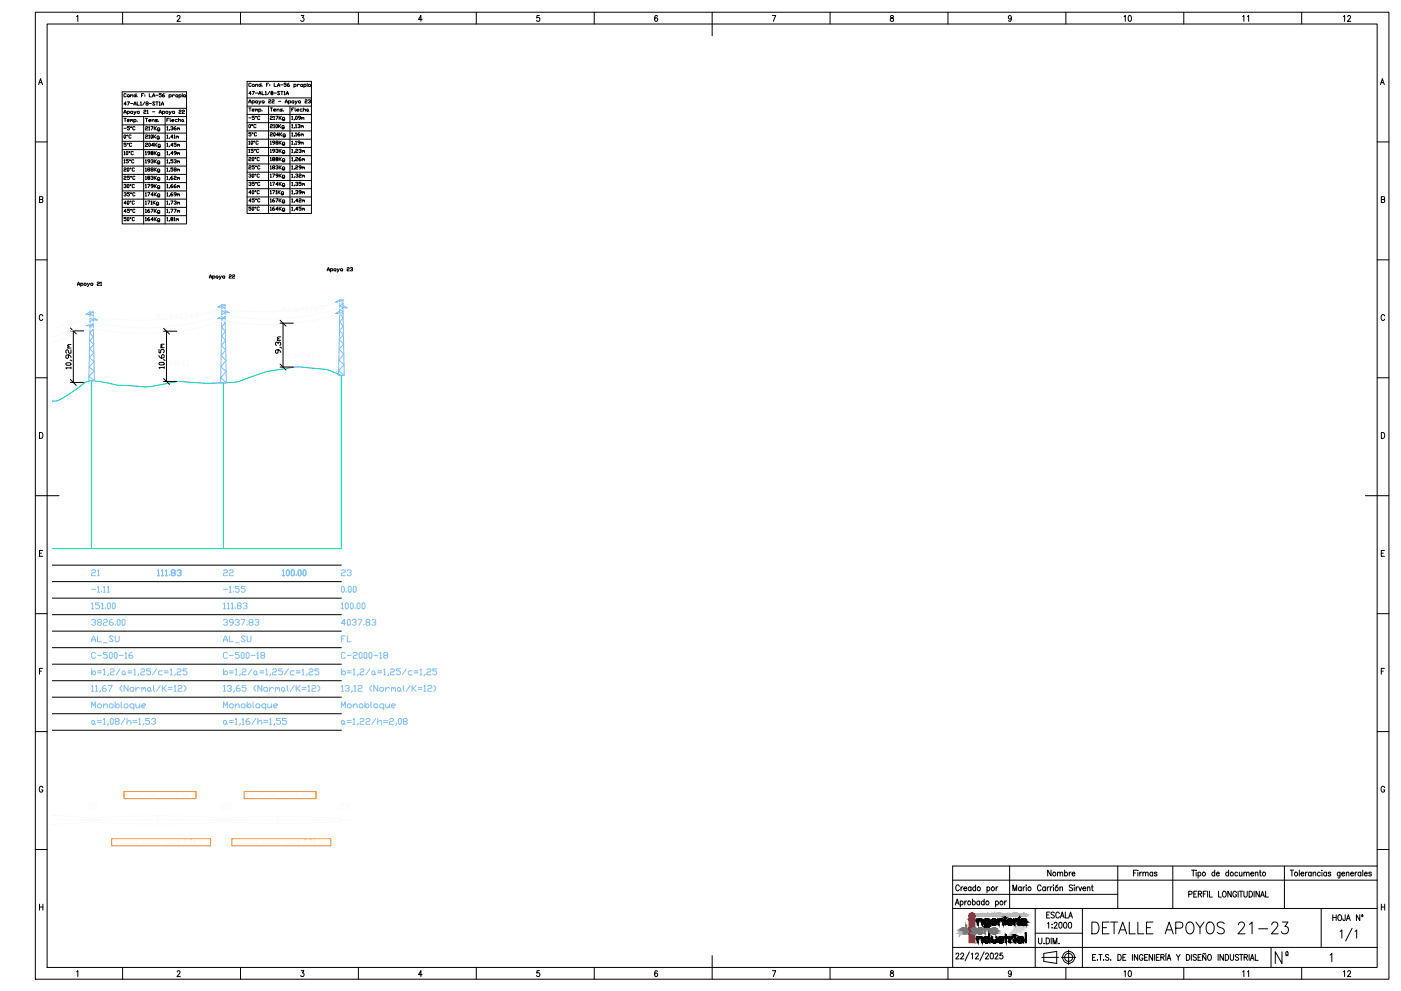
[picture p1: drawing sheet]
<svg xmlns="http://www.w3.org/2000/svg" width="594mm" height="420mm" viewBox="0 0 594 420" stroke-linecap="round" stroke-linejoin="round" font-family="sans-serif">
<defs><g id="words">
<g font-size="8.8">
<text x="461.8" y="397.2">DETALLE APOYOS 21-23</text>
<text x="539.4" y="409.6">Nº</text>
</g>
<g font-size="6.2" fill="#7fbfff">
<text x="37.7" y="273.8">AL_SU</text>
<text x="93.5" y="273.8">AL_SU</text>
<text x="37.7" y="308.7">a=1,08/h=1,53</text>
<text x="93.5" y="308.7">a=1,16/h=1,55</text>
<text x="143.6" y="308.7">a=1,22/h=2,08</text>
</g>
<g font-size="5.7">
<text x="475.5" y="10.2">10</text>
<text x="525.6" y="10.2">11</text>
<text x="568.3" y="10.2">12</text>
<text x="120.3" y="151" transform="rotate(-90 120.3 151)">9,3m</text>
<text x="65.6" y="156.3">Kc=841</text>
<text x="443.1" y="372.5">Nombre</text>
<text x="442.7" y="390.5">ESCALA</text>
<text x="564.1" y="391.6">HOJA Nº</text>
<text x="475.5" y="415.2">10</text>
<text x="525.6" y="415.2">11</text>
<text x="568.3" y="415.2">12</text>
</g>
<text font-size="5.7" fill="#fafafa" x="118.5" y="153.1">Kc=841</text>
<g font-size="5.7" fill="#7fbfff">
<text x="37.7" y="245.2">21</text>
<text x="93.5" y="245.2">22</text>
<text x="143.6" y="245.2">23</text>
<text x="93.5" y="252.2">-1.55</text>
<text x="143.6" y="252.2">0.00</text>
<text x="37.7" y="266.3">3826.00</text>
<text x="93.5" y="266.3">3937.83</text>
<text x="143.6" y="266.3">4037.83</text>
<text x="143.6" y="273.4">FL</text>
<text x="37.7" y="280.5">C-500-16</text>
<text x="93.5" y="280.5">C-500-18</text>
<text x="143.6" y="280.5">C-2000-18</text>
</g>
<g font-size="4.4">
<text x="69.5" y="52.9">Flecha</text>
<text x="104.4" y="51.9">-5°C</text>
<text x="122.4" y="48.3">Flecha</text>
<text x="51.2" y="56.4">-5°C</text>
<text x="51.2" y="60">0°C</text>
<text x="104.4" y="55.4">0°C</text>
<text x="104.4" y="58.9">5°C</text>
<text x="104.4" y="66">15°C</text>
<text x="51.2" y="66.7">10°C</text>
<text x="51.2" y="70.2">15°C</text>
<text x="104.4" y="69.5">20°C</text>
<text x="51.2" y="73.7">20°C</text>
<text x="51.2" y="77.3">25°C</text>
<text x="104.4" y="73">25°C</text>
<text x="51.2" y="80.8">30°C</text>
<text x="104.4" y="83.3">40°C</text>
<text x="51.2" y="84.3">35°C</text>
<text x="51.2" y="87.8">40°C</text>
<text x="104.4" y="86.8">45°C</text>
<text x="51.2" y="91.4">45°C</text>
<text x="51.2" y="94.9">50°C</text>
<text x="104.4" y="90.3">50°C</text>
</g>
<text font-size="4" x="51.2" y="63.1">5°C</text>
</g></defs>
<!-- layer: Leyenda -->
<path d="M22 239.6h122.8M22 246.6h122.8M22 253.6h122.8M22 260.6h122.8M22 267.6h122.8M22 274.6h122.8M22 281.6h122.8M22 288.6h122.8M22 295.6h122.8M22 302.6h122.8M22 309.6h122.8" fill="none" stroke="#000" stroke-width=".42"/>
<!-- layer: Perfil -->
<path d="M144.8 159.2v73.4M22 170.2l2.3-.2 1.9-1 6-3.9 3.9-3 2-.7 5.9 .7a77.2 77.2 0 0 0 15.8 1.8 51.3 51.3 0 0 0 13.9-1.9l1.9-.3 4 .3a99 99 0 0 0 21.7-.2 70.6 70.6 0 0 1 21.7-5.9 55.2 55.2 0 0 1 13.9 .6l1.9 .2 6 2.5v73.4M38.8 161.4v71.2M94.8 162.3v70.3M22 232.6h122.8" fill="none" stroke="#00dda5" stroke-width=".42"/>
<!-- layer: Apoyos -->
<g fill="none" stroke="#7fbfff" stroke-width=".42">
<path d="M38.1 138.1l-.4 23.3h2.3l-2.3-1.8 2.3-2.2-2.2-1.8 2.1-2.2-2-1.8 1.9-2-1.8-1.7 1.7-1.8-1.7-1.7 1.6-1.4-1.5-1.9 1.5-1.4-1.5-1.6h1.5M38.1 137.1l-1.8 1h1.8M38.1 132.3l-1.8 1h1.8M38.1 132.3h1.5M38.1 132.3v5.8M39.6 132.3l-1.5 .8 1.5 .8-1.5 .9 1.5 .8-1.5 .8 1.5 .8-1.5 .9h1.5M39.6 134.7l1.8 1h-1.8M39.6 138.1l.4 23.3M39.6 132.3v5.8M94.1 135l-.5 27.3h2.4l-2.4-2.2 2.3-2.6-2.2-2 2.1-2.7-2-2 1.9-2.3-1.8-2.1 1.7-2.1-1.7-1.9 1.7-1.7-1.6-2.2 1.5-1.6-1.4-1.9h1.4M94.1 134l-1.8 1h1.8M94.1 129.2l-1.8 1h1.8"/>
<path d="M94.1 129.2h1.4M94.1 129.2v5.8M95.5 129.2l-1.4 .8 1.4 .9-1.4 .8 1.4 .8-1.4 .8 1.4 .9-1.4 .8h1.4M95.5 131.6l1.8 1h-1.8M95.5 135l.5 27.3M95.5 129.2v5.8M144.1 132.9l-.5 26.3h2.4l-2.4-2.1 2.3-2.5-2.2-1.9 2.1-2.6-2-2 1.9-2.2-1.9-1.9 1.8-2.1-1.7-1.8 1.7-1.7-1.6-2.1 1.5-1.5-1.4-1.9h1.4M144.1 132l-1.8 .9h1.8M144.1 127.1l-1.8 1h1.8M144.1 127.1h1.4M144.1 127.1v5.8M145.5 127.1l-1.4 .9 1.4 .8-1.4 .8 1.4 .9-1.4 .8 1.4 .8-1.4 .8h1.4"/>
<path d="M145.5 129.5l1.8 1.1h-1.8M145.5 132.9l.5 26.3M145.5 127.1v5.8M38.8 256l.5-.4v2.5M38.8 249.9h1.7M38.8 258.1h.9M41.4 249l.4-.4v2.5M41.4 251.1h.8M42.2 255.6h-1.7v.8h1.3l.4 .5v.8l-.4 .4h-.9l-.4-.4M43 256l.4-.4v2.5M43 250.7v.4M43 258.1h.9"/>
<path d="M43.9 249l.4-.4v2.5M43.9 251.1h.8M44.7 257.7v.4M45.5 249l.4-.4v2.5M45.5 256l.4-.4 .9 .4v1.7l-.4 .4-.9-.4zM45.5 251.1h.9M47.6 256l.4-.4 .9 .4v1.7l-.5 .4-.8-.4zM66.8 242l.4-.4v2.5M66.8 244.1h.8M68.5 242l.4-.4v2.5M68.5 244.1h.8M70.1 242l.4-.4v2.5"/>
<path d="M70.1 244.1h.9M71.8 243.7v.4M73.1 242.8l-.5-.4 .5-.8h.8l.4 .8-.4 .4h-.8l-.5 .9 .5 .4h.8l.4-.4-.4-.9M75.1 242l.5-.4h.8l.4 .4-.4 .8h-.4M76.4 242.8l.4 .5-.4 .8h-.8l-.5-.4M94.8 256l.4-.4v2.5M94.8 258.1h.8M96.4 256l.5-.4v2.5M96.4 258.1h.9M98.1 256l.4-.4v2.5M98.1 258.1h.8M99.8 257.7v.4"/>
<path d="M101 256.9l-.4-.5 .4-.8h.9l.4 .4-.4 .9h-.9l-.4 .4 .4 .8h.9l.4-.4-.4-.8M103.1 256l.4-.4h.9l.4 .4v.4l-.9 .5M104.4 256.9l.4 .4-.4 .8h-.9l-.4-.4M119.8 242l.4-.4v2.5M119.8 244.1h.8M121.4 242l.5-.4 .8 .4v1.7l-.4 .4-.9-.4zM123.5 242l.4-.4 .9 .4v1.7l-.4 .4-.9-.4zM125.6 243.7v.4M126.4 242l.5-.4 .8 .4v1.7l-.4 .4-.9-.4zM128.9 241.6l.9 .4v1.7l-.5 .4-.8-.4v-1.7zM144.8 256l.4-.4v2.5M144.8 258.1h.8"/>
<path d="M146.4 256l.5-.4 .8 .4v1.7l-.4 .4-.9-.4zM148.5 256l.4-.4 .9 .4v1.7l-.4 .4-.9-.4zM150.6 257.7v.4M151.4 256l.4-.4 .9 .4v1.7l-.4 .4-.9-.4zM153.5 256l.4-.4 .9 .4v1.7l-.5 .4-.8-.4zM38.8 291l.5-.4v2.5M38.8 285.3l.9-.9h.4l.4 .5v.8l-.8 .4zM38.8 293.1h.9M38.8 283.6v2.5M40.5 291l.4-.4v2.5M40.5 293.1h.9M41.4 284.4h1.6"/>
<path d="M41.4 285.3h1.6M41.8 298.4h.8l.4 .5v.8l-.4 .4h-.8l-.4-.4v-.8zM42.6 292.7l-.4 .8M43.9 299.3l.8-.9h.4l.4 .5v1.2M43.9 284l.4-.4v2.5M43.9 298.4v1.7M43.9 286.1h.8M44.7 290.6h-.4l-.9 .8v1.3l.5 .4h.8l.4-.4-.4-.9h-1.3M45.9 290.6h1.7l-1.2 2.5M45.9 285.7l-.4 .8M46.4 298.9l.4-.5h.8l.4 .5v.8l-.4 .4h-.8l-.4-.4zM46.8 284l.4-.4h.8l.4 .4-.4 .9h-.8l-.4 .4v.8h1.6"/>
<path d="M48.9 297.6v2.5M49.7 298.4l.8 .5v.8l-.4 .4h-.4l-.8-.8zM50.9 283.6l-1.6 2.5M51.4 297.6v2.1l.4 .4M51.8 290.6l-.9 .8v.9l.9 .8M52.2 284.4l.8 .5v.8l-.4 .4-.8-.4v-.8zM52.6 298.9l.4-.5h.8l.5 .5v.8l-.5 .4h-.8l-.4-.4zM53 285.7l.4 .4M54.3 290.6v2.5l-1.7-2.5v2.5M54.3 284.4h1.6M54.3 285.3h1.6M55.1 291.8l.4-.4h.8l.5 .4v.9l-.5 .4h-.8l-.4-.4z"/>
<path d="M56.8 298.9l-.5-.5h-.8l-.4 .5v.8l.4 .4h1.3M56.8 284l.4-.4v2.5M56.8 298.4v2.5M56.8 286.1h.8M57.6 298.4v1.3l.4 .4h.4l.9-.8M57.6 291.4v1.7M58.8 285.7l-.4 .8M59.3 291.8l-.9-.4-.8 .9M59.3 298.4v1.7M59.7 284l.4-.4h.8l.4 .4-.4 .9h-.8l-.4 .4v.8h1.6M60.1 291.8l.4-.4 .4 .9M60.1 299.3h1.2l.5-.4-.5-.5h-.8l-.4 .5v.8l.4 .4h.8"/>
<path d="M60.1 291.4v1.7M60.9 291.8l.4-.4 .5 .4v1.3M62.6 291.8l.8-.4 .5 .4v.9l-.9 .4-.4-.4zM63.9 283.6h-1.7v.8h1.2l.5 .5v.8l-.5 .4h-.8l-.4-.4M63.9 292.7l.4 .4M65.1 290.6v2.1l.4 .4M66.4 283.6l-1.7 2.5M68 290.6l-1.6 2.5M68.9 284.4h-1.3l-.4 .5v.8l.4 .4h1.3M68.9 290.6v2.5M69.3 291.8l1.2 1.3M69.7 284.4h1.7"/>
<path d="M69.7 285.3h1.7M70.5 290.6l-1.2 1.2h-.4M71.4 291.4h1.6M71.4 292.3h1.6M72.2 284l.4-.4v2.5M72.2 286.1h.8M73.9 291l.4-.4v2.5M73.9 293.1h.8M74.3 285.7l-.4 .8M75.1 284l.4-.4h.8l.5 .4-.5 .9h-.8l-.4 .4v.8h1.7M75.5 291l.4-.4h.9l.4 .4-.4 .8h-.9l-.4 .5v.8h1.7M78 290.6l.8 .8v.9l-.8 .8"/>
<path d="M79.3 283.6h-1.7v.8h1.2l.5 .5v.8l-.5 .4h-.8l-.4-.4M94.8 291l.4-.4v2.5M94.8 285.3l.8-.9h.4l.4 .5v.8l-.8 .4zM94.8 293.1h.8M94.8 283.6v2.5M96.4 291l.5-.4h.8l.4 .4v.4l-.8 .4M97.3 298.9l.4-.5h.8l.4 .5v.8l-.4 .4h-.8l-.4-.4zM97.3 284.4h1.6M97.3 285.3h1.6M97.7 291.8l.4 .5-.4 .8h-.8l-.5-.4M99.4 292.7l-.5 .8M99.8 299.3l.8-.9h.4l.4 .5v1.2"/>
<path d="M99.8 284l.4-.4v2.5M99.8 286.1h.8M99.8 298.4v1.7M101.4 290.6h-.4l-.8 .8v1.3l.4 .4h.8l.5-.4-.5-.9h-1.2M101.9 285.7l-.5 .8M102.7 298.4h.8l.4 .5v.8l-.4 .4h-.8l-.4-.4v-.8zM102.7 284l.4-.4h.8l.5 .4-.5 .9h-.8l-.4 .4v.8h1.7M104.4 290.6h-1.7v.8h1.2l.5 .4v.9l-.5 .4h-.8l-.4-.4M104.8 297.6v2.5M105.6 298.4l.8 .5v.8l-.4 .4h-.4l-.8-.8zM106.8 283.6l-1.6 2.5M107.3 297.6v2.1l.4 .4"/>
<path d="M107.7 284.9l.4-.5 .8 .5v.8l-.4 .4-.8-.4zM108.5 290.6l-.8 .8v.9l.8 .8M108.9 298.4h.9l.4 .5v.8l-.4 .4h-.9l-.4-.4v-.8zM108.9 285.7l.4 .4M110.2 284.4h1.6M110.2 285.3h1.6M111 290.6v2.5l-1.7-2.5v2.5M111.8 291.8l.5-.4h.8l.4 .4v.9l-.4 .4h-.8l-.5-.4zM112.7 298.9l-.4-.5h-.9l-.4 .5v.8l.4 .4h1.3M112.7 284l.4-.4v2.5M112.7 286.1h.8M112.7 298.4v2.5"/>
<path d="M113.5 298.4v1.3l.4 .4h.4l.9-.8M114.3 291.4v1.7M114.8 285.7l-.5 .8M115.2 298.4v1.7M115.6 284l.4-.4h.8l.5 .4-.5 .9h-.8l-.4 .4v.8h1.7M116 291.8l-.8-.4-.9 .9M116 299.3h1.3l.4-.4-.4-.5h-.9l-.4 .5v.8l.4 .4h.9M116.8 291.8l.5-.4 .4 .9M116.8 291.4v1.7M117.7 291.8l.4-.4 .4 .4v1.3M119.4 291.8l.8-.4 .4 .4v.9l-.8 .4-.4-.4zM119.8 283.6h-1.7v.8h1.3l.4 .5v.8l-.4 .4h-.9l-.4-.4"/>
<path d="M120.6 292.7l.4 .4M121.9 290.6v2.1l.4 .4M122.3 283.6l-1.7 2.5M124.8 284.4h-1.3l-.4 .5v.8l.4 .4h1.3M124.8 290.6l-1.7 2.5M125.6 284.4h1.7M125.6 285.3h1.7M125.6 290.6v2.5M126 291.8l1.3 1.3M127.3 290.6l-1.3 1.2h-.4M128.1 284l.4-.4v2.5M128.1 291.4h1.7"/>
<path d="M128.1 292.3h1.7M128.1 286.1h.8M130.2 285.7l-.4 .8M130.6 291l.4-.4v2.5M130.6 293.1h.8M131 284l.4-.4h.9l.4 .4-.4 .9h-.9l-.4 .4v.8h1.7M132.3 291l.4-.4h.8l.4 .4-.4 .8h-.8l-.4 .5v.8h1.6M134.8 290.6l.8 .8v.9l-.8 .8M135.2 283.6h-1.7v.8h1.3l.4 .5v.8l-.4 .4h-.9l-.4-.4M144.8 291l.4-.4v2.5M144.8 285.3l.8-.9h.4l.4 .5v.8l-.8 .4zM144.8 293.1h.8"/>
<path d="M144.8 283.6v2.5M146.4 291l.5-.4h.8l.4 .8-.8 .4M147.3 284.4h1.6M147.3 285.3h1.6M147.7 291.8l.4 .5-.4 .8h-.8l-.5-.4M147.7 298.4h.8l.4 .5v.8l-.4 .4h-.8l-.4-.4v-.8zM149.4 292.7l-.5 .8M149.8 299.3l.8-.9h.4l.4 .5v1.2M149.8 284l.4-.4v2.5M149.8 286.1h.8M149.8 298.4v1.7M150.2 291l.4-.4v2.5"/>
<path d="M150.2 293.1h.8M151.8 291l.5-.4h.8l.4 .4-.4 .8h-.8l-.5 .5v.8h1.7M151.8 285.7l-.4 .8M152.7 298.4h.8l.4 .5v.8l-.4 .4h-.8l-.4-.4v-.8zM152.7 284l.4-.4h.8l.4 .4-.4 .9h-.8l-.4 .4v.8h1.6M154.8 297.6v2.5M155.6 298.4l.8 .5v.8l-.4 .4h-.4l-.8-.8zM156.8 283.6l-1.6 2.5M157.3 297.6v2.1l.4 .4M157.7 290.6l-.9 .8v.9l.9 .8M158.1 284.4l.8 .5v.8l-.4 .4-.8-.4v-.8zM158.5 298.9l.4-.5h.9l.4 .5v.8l-.4 .4h-.9l-.4-.4z"/>
<path d="M158.9 285.7l.4 .4M160.2 290.6v2.5l-1.7-2.5v2.5M160.2 284.4h1.6M160.2 285.3h1.6M161 291.8l.4-.4h.9l.4 .4v.9l-.4 .4h-.9l-.4-.4zM162.7 298.9l-.4-.5h-.9l-.4 .5v.8l.4 .4h1.3M162.7 284l.4-.4v2.5M162.7 286.1h.8M162.7 298.4v2.5M163.5 298.4v1.3l.4 .4h.5l.8-.8M163.5 291.4v1.7M164.8 285.7l-.4 .8"/>
<path d="M165.2 291.8l-.8-.4-.9 .9M165.2 298.4v1.7M165.6 284l.4-.4h.9l.4 .4-.4 .9h-.9l-.4 .4v.8h1.7M166 291.8l.4-.4 .5 .9M166 299.3h1.3l.4-.4-.4-.5h-.9l-.4 .5v.8l.4 .4h.9M166 291.4v1.7M166.9 291.8l.4-.4 .4 .4v1.3M168.5 291.8l.9-.4 .4 .4v.9l-.9 .4-.4-.4zM169.8 283.6h-1.7v.8h1.3l.4 .5v.8l-.4 .4h-.9l-.4-.4M169.8 292.7l.4 .4M171 290.6v2.1l.4 .4M172.3 283.6l-1.7 2.5"/>
<path d="M173.9 290.6l-1.6 2.5M174.8 284.4h-1.3l-.4 .5v.8l.4 .4h1.3M174.8 290.6v2.5M175.2 291.8l1.2 1.3M175.6 284.4h1.7M175.6 285.3h1.7M176.4 290.6l-1.2 1.2h-.4M177.3 291.4h1.6M177.3 292.3h1.6M178.1 284l.4-.4v2.5M178.1 286.1h.8M179.8 291l.4-.4v2.5"/>
<path d="M179.8 293.1h.8M180.2 285.7l-.4 .8M181 284l.4-.4h.9l.4 .4-.4 .9h-.9l-.4 .4v.8h1.7M181.4 291l.4-.4h.9l.4 .4-.4 .8h-.9l-.4 .5v.8h1.7M183.9 290.6l.9 .8v.9l-.9 .8M185.2 283.6h-1.7v.8h1.3l.4 .5v.8l-.4 .4h-.9l-.4-.4M38.8 300.1v-2.5l.9 1.7 .8-1.7v2.5M94.8 300.1v-2.5l.8 1.7 .8-1.7v2.5M144.8 300.1v-2.5l.8 1.7 .8-1.7v2.5"/>
</g>
<!-- layer: Tendido -->
<g fill="none" stroke="#000" stroke-width=".42">
<path d="M51.8 38.9h27.3v56h-27.3zM53.5 39.9l-.2-.2-.7 .2v1l.2 .2 .7-.2M57.7 39.7v1.4M61 39.7h-1v1.4M63.3 39.7v1.4h.9M68.4 39.7h-.9v.5l.9 .2-.2 .7-.7-.2M69.6 39.7l-.7 .5v.7l.2 .2 .7-.2-.2-.5h-.7M77.3 39.7v.2M104.8 34.5h27.3v56h-27.3zM106.5 35.5l-.3-.2-.7 .2 .2 1.2 .8-.3M106.5 39.7h-1l.7-.9v1.4M106.9 38.8h1l-.7 1.4"/>
<path d="M107.2 35.7l.7 .3-.3 .7-.7-.3zM108.3 36.2l.7-.5 .3 1M108.3 35.7v1M108.3 39.5h1M109.7 39.7h1M110 35.7l.7 .5-.5 .5-.5-.3zM110.7 35.3v1.4M111.1 38.8v1.4h1M111.1 36.4v.3M112.5 39l.3-.2v1.4M113 36h.5M113.9 35.3h-.9v1.4"/>
<path d="M114.4 35.7v.3M114.4 36.2v.2M114.4 38.8l-.9 1.4M115.1 39.5l-.2-.3 .2-.4h.4l.3 .4-.7 .3-.2 .4 .6 .3 .3-.3-.3-.4M116.3 35.3v1.4h.9M116.3 39.5h.9M117.7 36.7l.4-1.4 .5 1.4M117.7 36.2h.9M118.6 39l-.7-.2-.2 .2 .9 .9-.2 .3-.7-.3M119.1 36h.9M119.1 38.8h.9M119.5 38.8v1.4"/>
<path d="M120.5 39l.2-.2v1.4M121.4 35.3h-.9v.4l.9 .3-.2 .7-.7-.3M121.4 39.7h.9M122.6 35.3l-.7 .4v.7l.2 .3 .7-.3-.2-.4h-.7M124.7 36l.2-.3 .7 .3-.3 .7h-.6M124.7 35.7v1.4M126.1 35.7v1M127 36l-.5-.3-.4 .5M127.5 36l.7-.3 .2 .7-.7 .3zM128.9 36l.2-.3 .7 .3-.2 .7h-.7M128.9 35.7v1.4M130.3 35.3v.2"/>
<path d="M130.3 35.7v1M130.7 36l.7-.3 .3 .7-.7 .3zM51.8 45.9h27.3M51.8 49.4h27.3M51.8 52.9h27.3M51.8 56.4h27.3M51.8 59.9h27.3M52.6 48.1l.4-1.4 .5 1.4M52.6 47.6h.9M52.6 50.2h.9M53 50.2v1.4M53.5 44.1h-.9l.7-.9v1.4"/>
<path d="M54 43.2h.9l-.7 1.4M54 47.4l.2-.2 .7 .2-.2 .7h-.7M54 51.1h.7l.2-.2-.2-.2-.7 .2v.5l.7 .2M54 47.2v1.4M54.2 40.2l.7 .2-.2 .7-.7-.2zM55.4 40.6l.7-.4 .2 .9M55.4 50.9l.2-.2 .2 .4M55.4 40.2v.9M55.4 50.7v.9M55.4 43.9h.9M55.6 47.2l.7 .2-.2 .7-.7-.2zM55.8 50.9l.3-.2 .2 .2v.7"/>
<path d="M56.8 44.6l.4-1.4 .5 1.4M56.8 50.9l.2-.2 .7 .2-.2 .7h-.7M56.8 44.1h.9M56.8 47.2l.4 .9M56.8 50.7v1.3M57 40.2l.7 .4-.5 .5-.4-.2zM57.7 47.2l-.9 1.4M58.2 43.2v1.4h.9M58.2 47.4l.7-.2 .2 .7-.7 .2zM58.2 40.9v.2M58.2 51.4v.2M59.6 43.4l.2-.2v1.4"/>
<path d="M59.6 44.6h.4M60 40.4h.5M60.9 49.4v45.5M61 46.9l.2-.2 .7 .2-.2 .5-.7 .2v.5h.9M61.4 40.2v.2M61.4 40.6v.3M61.4 43.2l-.9 1.4M61.7 53.9l.2-.2 .7 .2-.2 .5-.7 .2v.5h.9M61.7 57.4l.2-.2 .7 .2-.2 .5-.7 .2v.5h.9M61.7 50.2h.9M62.1 43.9l-.2-.3 .2-.4 .7 .2-.2 .5-.7 .2 .2 .5 .7-.2-.2-.5M62.1 50.2v1.4"/>
<path d="M62.4 46.9l.2-.2v1.4M62.4 48.1h.4M63.1 51.1h.7l.2-.2-.2-.2-.7 .2v.5l.7 .2M63.1 53.9l.2-.2v1.4M63.1 57.4l.2-.2v1.4M63.1 55.1h.4M63.1 58.6h.4M63.3 43.9h.9M64 53.7h.9l-.7 1.4M64.2 57.2l.5 .2-.2 1.2-.5-.2zM64.5 51.1l.7-.4 .2 .9M64.5 50.7v.9"/>
<path d="M64.7 41.1l.5-1.4 .4 1.4M64.7 40.6h.9M64.7 47.4h.9M65.2 57.2v1.4M65.4 53.7v1.4M65.4 57.9l.7 .7M65.6 43.4l-.2-.2-.7 .2 .9 1-.2 .2-.7-.2M65.6 54.4l.7 .7M66.1 57.2l-.9 .7M66.1 40.4h.9M66.1 43.2h.9M66.3 53.7l-.9 .7"/>
<path d="M66.6 43.2v1.4M66.8 50.7l-.9 .2 .9 .5-.9 .2M67.3 51.4v.2M67.5 43.4l.2-.2v1.4M67.5 48.1l.5-1.4 .4 1.4M67.5 58.6l-.9-.2 .2-.7 .7 .2v.9l-.2 .3-.7-.3M67.5 44.6h.5M67.5 47.6h.9M67.7 55.1l-.9-.2 .2-.7 .7 .2v.9l-.2 .3-.7-.3M68.4 44.6l.5-1.4 .5 1.4M68.4 44.1h1M68.9 47.4l.2-.2 .7 .2-.2 .7h-.7"/>
<path d="M68.9 47.2v1.4M70 49.4v45.5M70.5 47.2l.7 .2-.2 .7-.7-.2zM70.8 53.9l.2-.2v1.4M70.8 57.4l.2-.2v1.4M70.8 55.1h.4M70.8 58.6h.4M71.7 40.4l.2-.2 .7 .2-.2 .7h-.7M71.7 40.2v1.4M71.7 47.2l.5 .9M71.9 54.9l-.2 .4M71.9 58.4l-.2 .4"/>
<path d="M72.6 47.2l-.9 1.4M73.1 54.4l.2 .2-.2 .5-.7-.2M73.1 40.2v.9M73.3 47.2l.7 .2-.2 .7-.7-.2zM73.3 58.1h-.9l.7-.9v1.4M73.8 57.4l.2-.2v1.4M73.8 58.6h.5M74 40.4l-.4-.2-.5 .4M74.5 53.7l-.7 .5v.7l.2 .2 .7-.2-.2-.5h-.7M74.7 40.2l.7 .2-.2 .7-.7-.2zM74.7 57.9l.3-.2 .2 .4M74.7 57.7v.9"/>
<path d="M75.2 54.4l.2-.2 .3 .4M75.2 57.9l.2-.2 .3 .2v.7M75.2 54.2v.9M75.7 54.4l.2-.2 .2 .2v.7M75.9 40.4l.2-.2 .7 .2-.2 .7h-.7M75.9 46.9l.2-.2 .7 .2-.2 .5-.7 .2v.5h.9M75.9 40.2v1.4M77.3 46.9l.2-.2 .7 .2-.2 .5-.7 .2v.5h.9M77.3 40.2v.9M78 40.2l.7 .2-.2 .7-.7-.2zM104.8 41.5h27.3M104.8 45h27.3"/>
<path d="M104.8 48.5h27.3M104.8 52h27.3M104.8 55.5h27.3M104.8 59h27.3M105.5 43.7l.5-1.4 .5 1.4M105.5 43.2h1M105.5 45.8h1M106 45.8v1.4M106.9 43l.3-.3 .7 .3-.3 .7h-.7M106.9 46.7h.7l.3-.2-.3-.3-.7 .3v.4l.7 .3M106.9 42.7v1.4M108.3 43l.7-.3 .3 .7-.7 .3z"/>
<path d="M108.3 46.5l.3-.3 .2 .5M108.3 46.2v1M108.8 46.5l.2-.3 .3 .3v.7M109.7 40.2l.5-1.4 .5 1.4M109.7 46.5l.3-.3 .7 .3-.3 .7h-.7M109.7 42.7l.5 1M109.7 46.2v1.4M110.7 42.7l-1 1.4M111.1 43l.7-.3 .3 .7-.7 .3zM112.5 40.2h.5M113.9 45v45.5M113.9 42.5l.3-.2 .7 .2-.3 .5-.7 .2v.5h1"/>
<path d="M114.6 49.5l.3-.2 .6 .2-.2 .5-.7 .2v.5h.9M114.6 53l.3-.2 .6 .2-.2 .5-.7 .2v.5h.9M114.6 56.5l.3-.2 .6 .2-.2 .5-.7 .2v.5h.9M114.6 45.8h.9M115.1 45.8v1.4M115.3 42.5l.2-.2 .8 .2-.3 .5-.7 .2v.5h1M116 46.7h.7l.3-.2-.3-.3-.7 .3v.4l.7 .3M116 49.5l.3-.2v1.4M116 53l.3-.2v1.4M116 50.7h.5M116 54.2h.5M116.3 56.3l.4 .2-.2 1.2-.5-.3z"/>
<path d="M117 49.3h.9l-.7 1.4M117 53l.2-.2 .5 .2-.3 1.2-.4-.3zM117.4 46.7l.7-.5 .3 1M117.4 46.2v1M118.1 57.2h-.9l.7-.9v1.4M118.1 43h1M118.1 52.8v1.4M118.4 49.3v1.4M118.4 59.8v1.4M118.4 53.5l.7 .7M118.6 50l.7 .7M118.6 56.3v1.4"/>
<path d="M118.8 57l.7 .7M119.1 52.8l-1 .7M119.3 49.3l-.9 .7M119.3 59.8l-.9 .7M119.5 56.3l-.9 .7M119.8 46.2l-1 .3 1 .4-1 .3M120.2 46.9v.3M120.5 54.2l-1-.3 .3-.7 .7 .3v.9l-.3 .2-.7-.2M120.5 40.2h.4M120.7 50.7l-.9-.3 .2-.7 .7 .3v.9l-.2 .2-.7-.2M120.9 43.7l.5-1.4 .5 1.4M120.9 57.7l-.9-.3 .2-.7 .7 .3v.9l-.2 .2-.7-.2"/>
<path d="M120.9 43.2h1M121.4 40.2l.5-1.4 .4 1.4M122.3 43l.3-.3 .7 .3-.3 .7h-.7M122.3 42.7v1.4M123 45v45.5M123.7 43l.7-.3 .3 .7-.7 .3zM123.7 49.5l.3-.2v1.4M123.7 53l.3-.2v1.4M123.7 56.5l.3-.2v1.4M123.7 50.7h.5M123.7 54.2h.5M123.7 57.7h.5"/>
<path d="M124.9 50.4l-.2 .5M124.9 53.9l-.2 .5M124.9 57.4l-.2 .5M125.1 42.7l.5 1M125.3 53l.3-.2v1.4M125.3 56.5l.3-.2v1.4M125.3 54.2h.5M125.3 57.7h.5M125.6 49.3l.5 .2-.3 1.2-.5-.3zM126.1 42.7l-1 1.4M126.3 53l.7-.2 .2 .4-.4 .3M126.5 43l.7-.3 .3 .7-.7 .3z"/>
<path d="M127 53.5l.2 .2-.2 .5-.7-.3M127 56.3l-.7 .4v.7l.7 .3 .2-.5-.9-.2M127.5 50h-.7l-.3-.3 .3-.4 .7 .2v.7l-.7 .5M127.7 53.5l.2-.3 .3 .5M127.7 57l.2-.3 .3 .5M127.7 53.2v1M127.7 56.7v1M127.9 50l.3-.3 .2 .5M127.9 49.7v1M128.2 53.5l.2-.3 .2 .3v.7M128.2 57l.2-.3 .2 .3v.7M128.4 50l.2-.3 .3 .3v.7"/>
<path d="M129.3 42.5l.3-.2 .7 .2-.3 .5-.7 .2v.5h1M130.7 42.5l.7-.2 .3 .4-.5 .3M131.4 43l.3 .2-.3 .5-.7-.3M51.8 63.4h27.3M51.8 66.9h27.3M51.8 70.4h27.3M51.8 73.9h27.3M51.8 77.4h27.3M61.7 60.9l.2-.2 .7 .2-.2 .5-.7 .2v.5h.9M61.7 64.4l.2-.2v1.4M61.7 67.9l.2-.2v1.4M61.7 71.4l.2-.2v1.4"/>
<path d="M61.7 74.9l.2-.2v1.4M61.7 78.4l.2-.2v1.4M61.7 65.6h.4M61.7 69.1h.4M61.7 72.6h.4M61.7 76.1h.4M61.7 79.6h.4M62.6 78.2h.9l-.7 1.4M62.8 71.9l-.2-.5 .7-.2 .2 .4-.9 .5 .2 .5 .7-.3-.2-.4M62.8 75.4l-.2-.5 .7-.2 .2 .5-.9 .4 .2 .5 .7-.2-.2-.5M63.1 60.9l.2-.2 .5 .2-.3 1.2-.4-.3zM63.5 64.9l-.9-.2 .2-.5 .7 .2v.7l-.7 .5"/>
<path d="M63.5 68.4l-.9-.2 .2-.5 .7 .2v.7l-.7 .5M64 67.9l.7-.2 .2 .5-.4 .2M64 74.9l.7-.2 .2 .5-.4 .2M64.2 64.9l-.2-.5 .7-.2 .2 .5-.9 .4 .2 .5 .7-.2-.2-.5M64.2 71.9l-.2-.5 .7-.2 .2 .4-.9 .5 .2 .5 .7-.3-.2-.4M64.7 68.4l.2 .2-.2 .5-.7-.2M64.7 75.4l.2 .2-.2 .5-.7-.2M64.9 78.9l-.9-.2 .2-.5 .7 .2v.7l-.7 .5M65.2 61.6h-1l.7-.9v1.4M65.4 64.2v1.4M65.4 67.7v1.4M65.4 71.2v1.4"/>
<path d="M65.4 74.7v1.4M65.4 78.2v1.4M65.6 60.7v1.4M65.6 64.9l.7 .7M65.6 68.4l.7 .7M65.6 71.9l.7 .7M65.6 75.4l.7 .7M65.6 78.9l.7 .7M65.9 61.4l.7 .7M66.3 64.2l-.9 .7M66.3 67.7l-.9 .7M66.3 71.2l-.9 .7"/>
<path d="M66.3 74.7l-.9 .7M66.3 78.2l-.9 .7M66.6 60.7l-1 .7M67.7 65.6l-.9-.2 .2-.7 .7 .2v.9l-.2 .3-.7-.3M67.7 69.1l-.9-.2 .2-.7 .7 .2v.9l-.2 .3-.7-.3M67.7 72.6l-.9-.3 .2-.7 .7 .3v.9l-.2 .3-.7-.3M67.7 76.1l-.9-.2 .2-.7 .7 .2v.9l-.2 .3-.7-.3M67.7 79.6l-.9-.2 .2-.7 .7 .2v.9l-.2 .3-.7-.3M68 62.1l-1-.3 .3-.6 .7 .2v.9l-.3 .2-.7-.2M70.8 60.9l.2-.2v1.4M70.8 64.4l.2-.2v1.4M70.8 67.9l.2-.2v1.4"/>
<path d="M70.8 71.4l.2-.2v1.4M70.8 74.9l.2-.2v1.4M70.8 78.4l.2-.2v1.4M70.8 62.1h.4M70.8 65.6h.4M70.8 69.1h.4M70.8 72.6h.4M70.8 76.1h.4M70.8 79.6h.4M71.9 61.8l-.2 .5M71.9 65.4l-.2 .4M71.9 68.9l-.2 .4"/>
<path d="M71.9 72.3l-.2 .5M71.9 75.9l-.2 .4M71.9 79.4l-.2 .4M73.1 74.7l-.7 .5v.7l.7 .2 .2-.5-.9-.2M73.1 78.2l-.7 .5v.7l.7 .2 .2-.5-.9-.2M73.3 61.6h-.9l.7-.9v1.4M73.3 65.1h-.9l.7-.9v1.4M73.3 67.7h-.9v.5l.9 .2-.2 .7-.7-.2M73.3 71.2h-.9v.4l.9 .3-.2 .7-.7-.3M73.8 67.9l.7-.2 .2 .5-.4 .2M73.8 74.9l.2-.2 .7 .2-.2 .5-.7 .2v.5h.9M74 71.9l-.2-.5 .7-.2 .2 .4-.9 .5 .2 .5 .7-.3-.2-.4"/>
<path d="M74.5 68.4l.2 .2-.2 .5-.7-.2M74.5 78.2l-.7 .5v.7l.7 .2 .2-.5-.9-.2M74.7 60.7h-.9v.5l.9 .2-.2 .7-.7-.3M74.7 64.9h-.7l-.2-.5 .2-.2 .7 .2v.7l-.7 .5M75.2 61.4l.2-.2 .3 .4M75.2 64.9l.2-.2 .3 .4M75.2 68.4l.2-.2 .3 .4M75.2 71.9l.2-.3 .3 .5M75.2 75.4l.2-.2 .3 .4M75.2 78.9l.2-.2 .3 .4M75.2 61.2v.9M75.2 64.7v.9"/>
<path d="M75.2 68.2v.9M75.2 71.6v1M75.2 75.2v.9M75.2 78.7v.9M75.7 61.4l.2-.2 .2 .2v.7M75.7 64.9l.2-.2 .2 .2v.7M75.7 68.4l.2-.2 .2 .2v.7M75.7 71.9l.2-.3 .2 .3v.7M75.7 75.4l.2-.2 .2 .2v.7M75.7 78.9l.2-.2 .2 .2v.7M104.8 62.5h27.3M104.8 66h27.3"/>
<path d="M104.8 69.5h27.3M104.8 73h27.3M104.8 76.5h27.3M105.5 60l.2-.2v1.4M105.5 77.5l.2-.2 .8 .2-.5 .5M106.2 74.5l.3 .2-.3 .5-.7-.3M106.2 78l.3 .2-.3 .5-.7-.3M106.5 60l.2-.2 .5 .2-.3 1.2-.4-.3zM107.2 73.8l.4 .2-.2 1.2-.5-.3zM107.9 77.3h-1v.4l1 .3-.3 .7-.7-.3M108.3 77.5l.3-.2 .2 .2-.2 .2zM109.5 60l-.2-.2-.7 .2 .2 1.2 .7-.3"/>
<path d="M110 74l-.3-.2-.7 .2 .3 1.2 .7-.3M110.2 77.5l-.2-.2-.7 .2 .2 1.2 .7-.3M114.6 60l.3-.2v1.4M114.6 63.5l.3-.2v1.4M114.6 67l.3-.2v1.4M114.6 70.5l.3-.2v1.4M114.6 74l.3-.2v1.4M114.6 77.5l.3-.2v1.4M114.6 61.2h.5M114.6 64.7h.5M114.6 68.2h.5M114.6 71.7h.5"/>
<path d="M114.6 75.2h.5M114.6 78.7h.5M115.5 73.8h1l-.7 1.4M115.5 77.3h1l-.7 1.4M115.8 67.5l-.3-.3 .3-.4 .7 .2-.2 .5-.8 .2 .3 .5 .7-.3-.2-.4M115.8 71l-.3-.3 .3-.4 .7 .2-.2 .5-.8 .2 .3 .5 .7-.3-.2-.4M116.5 60.5h-.7l-.3-.3 .3-.4 .7 .2v.7l-.7 .5M116.5 64h-.7l-.3-.3 .3-.4 .7 .2v.7l-.7 .5M117 63.5l.7-.2 .2 .4-.5 .3M117 70.5l.7-.2 .2 .4-.5 .3M117.2 60.5l-.2-.5 .7-.2 .2 .4-.9 .5 .2 .5 .7-.3-.2-.4M117.2 67.5l-.2-.5 .7-.2 .2 .4-.9 .5 .2 .5 .7-.3-.2-.4"/>
<path d="M117.7 64l.2 .2-.2 .5-.7-.3M117.7 71l.2 .2-.2 .5-.7-.3M117.9 74.5l-.9-.3 .2-.4 .7 .2v.7l-.7 .5M117.9 78.2h-.9l.7-.9v1.4M118.4 63.3v1.4M118.4 66.8v1.4M118.4 70.3v1.4M118.4 73.8v1.4M118.4 77.3v1.4M118.6 60.5l.7 .7M118.6 64l.7 .7M118.6 67.5l.7 .7"/>
<path d="M118.6 71l.7 .7M118.6 74.5l.7 .7M118.6 78l.7 .7M119.3 63.3l-.9 .7M119.3 66.8l-.9 .7M119.3 70.3l-.9 .7M119.3 73.8l-.9 .7M119.3 77.3l-.9 .7M120.7 61.2l-.9-.3 .2-.7 .7 .3v.9l-.2 .2-.7-.2M120.7 64.7l-.9-.3 .2-.7 .7 .3v.9l-.2 .2-.7-.2M120.7 68.2l-.9-.3 .2-.7 .7 .3v.9l-.2 .2-.7-.2M120.7 71.7l-.9-.3 .2-.7 .7 .3v.9l-.2 .2-.7-.2"/>
<path d="M120.7 75.2l-.9-.3 .2-.7 .7 .3v.9l-.2 .2-.7-.2M120.7 78.7l-.9-.3 .2-.7 .7 .3v.9l-.2 .2-.7-.2M123.7 60l.3-.2v1.4M123.7 63.5l.3-.2v1.4M123.7 67l.3-.2v1.4M123.7 70.5l.3-.2v1.4M123.7 74l.3-.2v1.4M123.7 77.5l.3-.2v1.4M123.7 61.2h.5M123.7 64.7h.5M123.7 68.2h.5M123.7 71.7h.5"/>
<path d="M123.7 75.2h.5M123.7 78.7h.5M124.9 60.9l-.2 .5M124.9 64.4l-.2 .5M124.9 67.9l-.2 .5M124.9 71.4l-.2 .5M124.9 74.9l-.2 .5M124.9 78.4l-.2 .5M125.3 60l.3-.2v1.4M125.3 63.5l.3-.2 .7 .2-.2 .5-.8 .2v.5h1M125.3 67l.3-.2 .7 .2-.2 .5-.8 .2v.5h1M125.3 70.5l.3-.2 .7 .2-.2 .5-.8 .2v.5h1"/>
<path d="M125.3 74l.8-.2 .2 .4-.5 .3M125.3 77.5l.8-.2 .2 .4-.5 .3M125.3 61.2h.5M126.1 74.5l.2 .2-.2 .5-.8-.3M126.1 78l.2 .2-.2 .5-.8-.3M126.8 63.5l.7-.2 .2 .4-.5 .3M126.8 74l.2-.2 .7 .2-.2 .5-.7 .2v.5h.9M127.2 60.5l-.9-.3 .2-.4 .7 .2v.7l-.7 .5M127.5 64l.2 .2-.2 .5-.7-.3M127.5 66.8l-.7 .4v.7l.7 .3 .2-.5-.9-.2M127.7 60.5l.2-.3 .3 .5M127.7 71h-.7l-.2-.5 .2-.2 .7 .2v.7l-.7 .5"/>
<path d="M127.7 77.3h-.9v.4l.9 .3-.2 .7-.7-.3M127.7 60.2v1M128.2 60.5l.2-.3 .2 .3v.7M128.2 64l.2-.3 .2 .5M128.2 67.5l.2-.3 .2 .5M128.2 71l.2-.3 .2 .5M128.2 74.5l.2-.3 .2 .5M128.2 78l.2-.3 .2 .5M128.2 63.7v1M128.2 67.2v1M128.2 70.7v1M128.2 74.2v1"/>
<path d="M128.2 77.7v1M128.6 64l.3-.3 .2 .3v.7M128.6 67.5l.3-.3 .2 .3v.7M128.6 71l.3-.3 .2 .3v.7M128.6 74.5l.3-.3 .2 .3v.7M128.6 78l.3-.3 .2 .3v.7M51.8 80.9h27.3M51.8 84.4h27.3M51.8 87.9h27.3M51.8 91.4h27.3M61.7 81.9l.2-.2v1.4M61.7 85.4l.2-.2v1.4"/>
<path d="M61.7 88.9l.2-.2v1.4M61.7 92.4l.2-.2v1.4M61.7 83.1h.4M61.7 86.6h.4M61.7 90.1h.4M61.7 93.6h.4M62.6 81.7h.9l-.7 1.4M62.6 85.2h.9l-.7 1.4M63.3 88.7l-.7 .5v.7l.7 .2 .2-.5-.9-.2M63.3 92.2l-.7 .5v.7l.7 .2 .2-.5-.9-.2M64 85.4l.2-.2v1.4M64 88.7h.9l-.7 1.4"/>
<path d="M64 86.6h.5M64.9 82.6h-.9l.7-.9v1.4M64.9 93.1h-.9l.7-.9v1.4M64.9 85.2v1.4M65.2 85.9l.7 .7M65.4 81.7v1.4M65.4 88.7v1.4M65.4 92.2v1.4M65.6 82.4l.7 .7M65.6 89.4l.7 .7M65.6 92.9l.7 .7M65.9 85.2l-1 .7"/>
<path d="M66.3 81.7l-.9 .7M66.3 88.7l-.9 .7M66.3 92.2l-.9 .7M67.3 86.6l-1-.2 .3-.7 .7 .2v.9l-.3 .3-.7-.3M67.7 83.1l-.9-.2 .2-.8 .7 .3v.9l-.2 .3-.7-.3M67.7 90.1l-.9-.2 .2-.7 .7 .2v.9l-.2 .3-.7-.3M67.7 93.6l-.9-.2 .2-.7 .7 .2v.9l-.2 .3-.7-.3M70.8 81.9l.2-.2v1.4M70.8 85.4l.2-.2v1.4M70.8 88.9l.2-.2v1.4M70.8 92.4l.2-.2v1.4M70.8 83.1h.4"/>
<path d="M70.8 86.6h.4M70.8 90.1h.4M70.8 93.6h.4M71.9 82.9l-.2 .4M71.9 86.4l-.2 .4M71.9 89.9l-.2 .4M71.9 93.4l-.2 .4M72.4 85.2h.9l-.7 1.4M72.4 88.7h.9l-.7 1.4M72.6 92.9l-.2-.2 .2-.5 .7 .2-.2 .5-.7 .2 .2 .5 .7-.2-.2-.5M73.1 81.7l-.7 .4v.8l.2 .2 .7-.2-.2-.5h-.7M73.8 85.4l.7-.2 .2 .5-.4 .2"/>
<path d="M73.8 88.7h.9l-.7 1.4M73.8 92.4l.2-.2v1.4M73.8 93.6h.5M74.5 85.9l.2 .2-.2 .5-.7-.2M74.7 82.4h-.7l-.2-.3 .2-.4 .7 .2v.7l-.7 .5M74.7 92.9l.3-.2 .2 .4M74.7 92.7v.9M75.2 82.4l.2-.3 .3 .5M75.2 85.9l.2-.2 .3 .4M75.2 89.4l.2-.2 .3 .4M75.2 92.9l.2-.2 .3 .2v.7M75.2 82.1v1"/>
<path d="M75.2 85.7v.9M75.2 89.2v.9M75.7 82.4l.2-.3 .2 .3v.7M75.7 85.9l.2-.2 .2 .2v.7M75.7 89.4l.2-.2 .2 .2v.7M104.8 80h27.3M104.8 83.5h27.3M104.8 87h27.3M114.6 81l.3-.2v1.4M114.6 84.5l.3-.2v1.4M114.6 88l.3-.2v1.4M114.6 82.2h.5"/>
<path d="M114.6 85.7h.5M114.6 89.2h.5M115.5 80.8h1l-.7 1.4M116.3 84.3l-.8 .4v.7l.8 .3 .2-.3-.2-.4h-.8M116.3 87.8l-.8 .4v.7l.8 .3 .2-.3-.2-.4h-.8M117 81l.2-.2v1.4M117 84.3h.9l-.7 1.4M117 82.2h.4M117.9 88.7h-.9l.7-.9v1.4M117.9 80.8v1.4M118.1 81.5l.7 .7M118.4 84.3v1.4"/>
<path d="M118.4 87.8v1.4M118.6 85l.7 .7M118.6 88.5l.7 .7M118.8 80.8l-.9 .7M119.3 84.3l-.9 .7M119.3 87.8l-.9 .7M120.2 82.2l-.9-.3 .2-.7 .7 .3v.9l-.2 .2-.7-.2M120.7 85.7l-.9-.3 .2-.7 .7 .3v.9l-.2 .2-.7-.2M120.7 89.2l-.9-.3 .2-.7 .7 .3v.9l-.2 .2-.7-.2M123.7 81l.3-.2v1.4M123.7 84.5l.3-.2v1.4M123.7 88l.3-.2v1.4"/>
<path d="M123.7 82.2h.5M123.7 85.7h.5M123.7 89.2h.5M124.9 81.9l-.2 .5M124.9 85.4l-.2 .5M124.9 88.9l-.2 .5M125.3 81l.8-.2 .2 .4-.5 .3M126.1 81.5l.2 .2-.2 .5-.8-.3M126.3 85.2h-1l.8-.9v1.4M126.3 88.7h-1l.8-.9v1.4M126.8 84.5l.2-.2 .7 .2-.2 .5-.7 .2v.5h.9M127.7 81.5l-.9-.3 .2-.4 .7 .2v.7l-.7 .5"/>
<path d="M127.7 87.8h-.9v.4l.9 .3-.2 .7-.7-.3M128.2 81.5l.2-.3 .2 .5M128.2 85l.2-.3 .2 .5M128.2 88.5l.2-.3 .2 .5M128.2 81.2v1M128.2 84.7v1M128.2 88.2v1M128.6 81.5l.3-.3 .2 .3v.7M128.6 85l.3-.3 .2 .3v.7M128.6 88.5l.3-.3 .2 .3v.7M41.3 119.8l.2-.2 .7 .2-.2 .5-.7 .2v.5h.9M42.7 119.8l.2-.2v1.4"/>
<path d="M88.8 117.9l.4-1.4 .5 1.4M88.8 117.5h.9M90.2 117.2l.2-.2 .7 .2-.2 .7h-.7M90.2 117v1.4M91.6 117.2l.7-.2 .2 .7-.7 .2zM93 117l.4 .9M93.9 117l-.9 1.4M94.4 117.2l.7-.2 .2 .7-.7 .2zM97.2 116.7l.2-.2 .7 .2-.2 .5-.7 .3v.4h.9M98.6 116.7l.2-.2 .7 .2-.2 .5-.7 .3v.4h.9M138.8 114.9l.4-1.4 .5 1.4M138.8 114.4h.9"/>
<path d="M140.2 114.2l.2-.3 .7 .3-.2 .7h-.7M140.2 113.9v1.4M141.6 114.2l.7-.3 .2 .7-.7 .3zM143 113.9l.4 1M143.9 113.9l-.9 1.4M144.4 114.2l.7-.3 .2 .7-.7 .3zM147.2 113.7l.2-.2 .7 .2-.2 .5-.7 .2v.5h.9M148.6 113.7l.7-.2 .2 .4-.5 .3M149.3 114.2l.2 .2-.2 .5-.7-.3M32.9 121l.4-1.4 .5 1.4M32.9 120.5h.9M34.2 120.3l.3-.2 .7 .2-.3 .7h-.7"/>
<path d="M34.2 120.1v1.4M35.6 120.3l.7-.2 .3 .7-.7 .2zM37 120.1l.5 .9M38 120.1l-1 1.4M38.5 120.3l.7-.2 .2 .7-.7 .2zM42.7 121h.4"/>
</g>
<!-- layer: Catenarias -->
<g fill="none" stroke="#fafafa" stroke-width=".42">
<path d="M38.8 139.1l-10.5 4.2-6.3 2M38.8 136.7l-10.5 4.2-6.3 2M38.8 134.3l-10.5 3.3-6.3 1.6M38.8 139.1h.1M38.8 136.7h.1M38.8 134.3h.1M66.8 132.8v2.5M67.2 134l1.3 1.3M68.5 132.8l-1.3 1.2h-.4M71 133.6h-1.3l-.4 .4v.8l.4 .5h1.3M73.5 133.6h-1.3l-.4 .4 .4 .4h.9l.4 .4-.4 .5h-1.3M74.3 133.6h1.7"/>
<path d="M74.3 134.4h1.7M76.8 133.2l.4-.4v2.5M76.8 135.3h.8M78.5 133.2l.4-.4v2.5M78.5 135.3h.8M81.8 134.4h-1.7l1.3-1.6v2.5M82.6 132.8h1.7l-1.2 2.5M94.8 136a107.8 107.8 0 0 1-56 3.1M94.8 133.6a107.5 107.5 0 0 1-56 3.1M94.8 131.2a145.2 145.2 0 0 1-56 3.1M94.8 136h.1M94.8 133.6h.1"/>
<path d="M94.8 131.2h.1M119.8 129.7v2.5M120.2 130.9l1.2 1.3M121.4 129.7l-1.2 1.2h-.4M123.9 130.5h-1.2l-.4 .4v.9l.4 .4h1.2M126.4 130.5h-1.2l-.4 .4 .4 .4h.8l.4 .5-.4 .4h-1.2M127.3 130.5h1.6M127.3 131.3h1.6M129.8 130.1l.4-.4v2.5M129.8 132.2h.8M131.4 130.1l.4-.4v2.5M131.4 132.2h.9"/>
<path d="M134.8 131.3h-1.7l1.2-1.6v2.5M135.6 129.7h1.7l-1.3 2.5M144.8 132.9a107.1 107.1 0 0 1-50 3.1M144.8 130.6a107.1 107.1 0 0 1-50 3M144.8 128.1a144.5 144.5 0 0 1-50 3.1"/>
</g>
<g fill="none" stroke="#000" stroke-width=".42">
<path d="M118.8 137h5.6M120 137v18.6M27.9 154.2l.4-.4h1.4l.4 .7-.4 .4h-1.4zM28.6 147.6h1.5M29 150.5v1.1l-.4 .4-.7-.4v-.7l.4-.4h1.1l.7 1.1M29.4 146.8l-.8 .4 .4 .4M29.7 152.7l.8 .4M29.8 140.3h5.7M30.1 156h-2.2l.4 .4M30.1 148.3v1.5h-.7l-.8-1.5-.7 .4v.7l.4 .4M30.1 146.1h-1.1l-.4 .4 .4 .3M30.1 155.6v.8"/>
<path d="M31.1 140.3v21.8M67.4 148.1v1.5h.7v-1.1l.4-.4h.7l.4 .4v.7l-.4 .4M68.1 147.4h1.5M68.9 146.7l-.8 .3 .4 .4M69.3 140.4h5.7M69.6 145.9h-1.1l-.4 .4 .4 .4M70.6 140.4v21.3M118.8 155.6h5.6M29.8 162.1h5.7M69.3 161.7h5.7"/>
</g>
<!-- layer: 0 -->
<path d="M29.8 139l2.5 2.5M69.3 139.2l2.6 2.5M118.8 135.8l2.5 2.5M118.8 154.4l2.5 2.5M29.8 160.9l2.5 2.5M69.3 160.5l2.6 2.5" fill="none" stroke="#000" stroke-width=".42"/>
<!-- layer: MarcaApoyo -->
<g fill="none" stroke="#fafafa" stroke-width=".42">
<path d="M54.6 336.4l-.8-.3-.2 .3 1 1-.2 .2-.8-.2M55.1 336.6l.3 1 .7-.5M56.1 336.6v1M56.6 336.8l.3-.2 .7 .2-.2 .8h-.8M56.6 336.6v1.5M58.1 337.1h.7l.3-.3-.3-.2-.7 .2v.6l.7 .2M59.6 336.6v1M60.6 336.8l-.5-.2-.5 .5M61.1 336.8h.7M62.1 336.4l-.3-.3-.5 .3v1.2M62.6 336.1v.3M62.6 336.6v1"/>
<path d="M64.1 336.6l-1 .2 .3 .8h.7M64.6 336.1v.3M64.6 336.6v1M65.1 337.1h.7l.3-.3-.3-.2-.7 .2 .2 .8h.5M68.9 336.1l-.8 .5v.8l.8 .2 .2-.5-1-.3M69.6 336.4l.8-.3 .2 .5-.5 .2M70.4 336.8l.2 .3-.2 .5-.8-.2M71.1 336.4l.8-.3 .2 .5-.5 .2M71.9 336.8l.2 .3-.2 .5-.8-.2M72.9 337.4l-.3 .5M73.3 336.4l.3-.3 .5 .3-.2 1.2-.6-.2zM75.6 336.8l-1-.2 .2-.5 .8 .3v.7l-.8 .5"/>
<path d="M77.6 336.8l.3-.2 .2 .5M77.6 336.6v1M78.1 336.8l.3-.2 .2 .2v.8M79.1 336.4l.3-.3 .7 .3-.2 .4-.8 .3v.5h1M105.5 336.4l-.2-.3-.8 .3 1 1-.2 .2-.8-.2M106 336.6l.3 1 .7-.5M107 336.6v1M107.5 336.8l.3-.2 .7 .2-.2 .8h-.8M107.5 336.6v1.5M109 337.1h.8l.2-.3-.2-.2-.8 .2 .3 .8h.5M110.5 336.6v1M111.5 336.8l-.5-.2-.5 .5"/>
<path d="M112 336.8h.8M113 336.4l-.2-.3-.5 .3v1.2M113.5 336.1v.3M113.5 336.6v1M115 336.6l-1 .2 .3 .8h.7M115.5 336.1v.3M115.5 336.6v1M116 337.1h.8l.2-.3-.2-.2-.8 .2 .3 .8h.5M120 337.1h-1l.8-1v1.5M120.5 336.1h1l-.7 1.5M123 336.8h-.7l-.3-.2 .3-.5 .7 .3v.7l-.7 .5M123.8 337.4l-.3 .5"/>
<path d="M124.3 336.4l.2-.3 .8 .3-.3 .4-.7 .3v.5h1M125.8 336.4l.2-.3v1.5M125.8 337.6h.5M128.3 336.8l.2-.2 .3 .5M128.3 336.6v1M128.8 336.8l.2-.2 .3 .2v.8M129.8 336.4l.2-.3 .8 .3-.3 .4-.7 .3v.5h1M22 345.7l6.3 .3a162.8 162.8 0 0 0 27.6 0l14.9-.1 15.1 .4a277.7 277.7 0 0 0 26.9-.1l15 .1 17 .7M22 347.6h126.8M37.8 341l.5-.4h.8l.4 .4-.4 .9h-.8l-.5 .4v.8h1.7M38.6 347.3l.5 .6v-.6h-.5v.6l.5-.6M38.6 347.9h.5"/>
<path d="M40.3 341l.5-.4v2.5M40.3 343.1h.9M48.3 357.6l.6-1.5 .5 1.5M48.3 357.1h1.1M49.8 357.1l.8-.5 .2 1M49.8 356.6v1M52.3 356.6l-.9 .2 .2 .8h.7M52.9 357.1l.7-.5 .2 1M52.9 356.1v1.5M54.4 356.6l.2 1 .8-.5M55.4 356.6v1M55.9 356.6v1"/>
<path d="M56.9 356.8l-.6-.2-.4 .5M57.6 356.6l.5 .2-.3 .8-.4-.2zM58.1 357.4l.3 .2M60.3 356.8l.3-.2 .3 .5M60.3 356.6v1M60.9 356.8l.2-.2 .2 .2v.8M61.8 356.8l.3-.2 .5 .2-.2 .8-.6-.2zM62.5 356.1l-.5 .3M62.6 357.4l.2 .2M63.4 356.6l.9 1M64.3 356.6l-.9 1M64.9 356.1v.3"/>
<path d="M64.9 356.6v1M65.3 356.8l.3-.2 .2 .5M65.3 356.6v1M65.8 356.8l.3-.2 .3 .2v.8M66.8 356.8l.6-.2 .2 .8-.5 .2zM66.8 345.9v.2M66.8 346.4v.3M66.8 346.9v.3M66.8 347.5v.2M66.8 348v.3M66.8 348.5v.3M66.8 349.1v.2"/>
<path d="M67.6 357.4l.3 .2M69.8 356.6l.6 1 .4-1M71.4 356.6l.2 1 .7-.5M72.3 356.6v1M72.9 357.1h.7l.3-.3-.3-.2-.7 .2v.6l.7 .2M74.4 356.1l.2 1.5M75.1 356.8l.8-.2 .2 .8-.7 .2zM78.8 356.1l-.7 .5v.8l.7 .2 .3-.5-1-.3M79.9 357.4l-.3 .5M80.6 356.8l-.3-.4 .8-.3 .2 .5-1 .5 .3 .5 .7-.2-.2-.6M82.8 357.1h-.9l.7-1v1.5M84.9 356.8l.2-.2 .2 .5"/>
<path d="M84.9 356.6v1M85.3 356.8l.3-.2 .3 .2v.8M93.8 341l.4-.4h.8l.4 .4-.4 .9h-.8l-.4 .4v.8h1.6M94.5 347.3l.6 .6v-.6h-.6v.6l.6-.6M94.5 347.9h.6M96.3 341l.4-.4h.8l.4 .4-.4 .9h-.8l-.4 .4v.8h1.6M99.3 357.6l.5-1.5 .5 1.5M99.3 357.1h1M100.8 357.1l.7-.5 .3 1M100.8 356.6v1M103.3 356.6l-1 .2 .2 .8h.8M103.8 357.1l.7-.5 .3 1"/>
<path d="M103.8 356.1v1.5M105.3 356.6l.2 1 .8-.5M106.3 356.6v1M106.8 356.6v1M107.8 356.8l-.5-.2-.5 .5M108.3 356.8l.2-.2 .5 .2-.2 .8-.5-.2zM109 357.4l.3 .2M111.3 356.8l.2-.2 .3 .5M111.3 356.6v1M111.8 356.8l.2-.2 .3 .2v.8M112.8 356.8l.2-.2 .5 .2-.2 .8-.5-.2zM113.4 356.1l-.5 .3"/>
<path d="M113.5 357.4l.3 .2M114.3 356.6l1 1M115.3 356.6l-1 1M115.8 356.1v.3M115.8 356.6v1M116.3 356.8l.2-.2 .3 .5M116.3 356.6v1M116.8 356.8l.2-.2 .3 .2v.8M117.8 356.8l.2-.2 .5 .2-.2 .8-.5-.2zM117.8 346.2v.2M117.8 346.6v.3M117.8 347.2v.3"/>
<path d="M117.8 347.7v.3M117.8 348.3v.3M117.8 348.8v.2M118.5 357.4l.3 .2M120.8 356.6l.5 1 .5-1M122.3 356.6l.2 1 .8-.5M123.3 356.6v1M123.8 357.1h.7l.3-.3-.3-.2-.7 .2 .2 .8h.5M125.3 356.1l.2 1.5M126.3 356.6l.7 .2-.2 .8-.8-.2zM130 356.1h-1v.5l1 .2-.2 .8-.8-.2M130.8 357.4l-.3 .5"/>
<path d="M131.3 356.1h1l-.8 1.5M133.5 356.1l-.7 .5v.8l.7 .2 .3-.5-1-.3M135.8 356.8l.2-.2 .3 .5M135.8 356.6v1M136.3 356.8l.2-.2 .3 .2v.8M143.8 341l.4-.4h.8l.4 .4-.4 .9h-.8l-.4 .4v.8h1.6M144.5 347.3l.6 .6v-.6h-.6v.6l.6-.6M144.5 347.9h.6M144.8 348.2l-23 .8-18-.2a265 265 0 0 0-26.9 .4l-15.1 .1-12.9-.3a90.4 90.4 0 0 0-21.6 .3l-5.3 .2M146.3 341l.4-.4h.8l.4 .4v.4l-.8 .5M147.5 341.9l.4 .4-.4 .8h-.8l-.4-.4"/>
</g>
<path d="M52.6 335.6h30.5v3h-30.5zM103.5 335.6h30.5v3h-30.5zM47.3 355.6h42v3h-42zM98.3 355.6h42v3h-42z" fill="none" stroke="#ff7f00" stroke-width=".42"/>
<!-- layer: 01 Marco grueso 0.35 -->
<path d="M20 10.2h564v400h-564zM302 5.2v10M15 210.2h10M579 210.2h10M302 405.2v10" fill="none" stroke="#000" stroke-width=".42"/>
<!-- layer: 01 Marco fino 0.18 -->
<g fill="none" stroke="#000" stroke-width=".42">
<path d="M15 5.2h574v410h-574zM32.5 7l.5-.4v2.5M52 5.2v5M75.1 7.2l.4-.6 .8 .4-1.3 2.1h1.5M102 5.2v5M127.7 6.6h1.1l-.6 .9a.76 .76 0 0 1 .7 1.2 .76 .76 0 0 1-1.4-.1M152 5.2v5M179 8.2h-1.5l1-1.6v2.5M202 5.2v5M228.7 6.6h-1l-.1 1a.78 .78 0 0 1 1.2 .1 .78 .78 0 0 1-.2 1.1 .78 .78 0 0 1-1.1-.2M252 5.2v5M278.8 6.9l-.4-.3a1.4 1.4 0 0 0-.1 2.5 .73 .73 0 0 0 .6-1.1 .73 .73 0 0 0-1.2-.1l-.1 .3"/>
<path d="M327.5 6.6h1.4l-1 2.5M352 5.2v5M377.7 6.7v.7a.92 .92 0 0 1 1.1 .5 .92 .92 0 0 1-.4 1.2 .81 .81 0 0 1-1-.9 .81 .81 0 0 1 1.1-.7l.3-.3-.1-.5zM402 5.2v5M428.9 7.4a.67 .67 0 0 1-.7 .7 .67 .67 0 0 1-.6-.8l.6-.7a1.37 1.37 0 0 1 .7 1.2 1.37 1.37 0 0 1-.8 1.3l-.4-.4M452 5.2v5M502 5.2v5M552 5.2v5M16.4 35.9l.8-2.5 .8 2.5M16.7 35h1M585.4 35.9l.8-2.5 .8 2.5M585.7 35h1"/>
<path d="M15 60.2h5M584 60.2h5M16.8 84.6l1.2-.2 .1-.8-1.3-.2v2.5l1.3-.3v-.8l-.4-.2M585.7 84.6l1.3-.2v-.9l-1.3-.1v2.5l1.3-.2 .2-.7-.5-.4M15 110.2h5M584 110.2h5M18.2 134a.77 .77 0 0 0-1-.6 .77 .77 0 0 0-.5 .9v.6a.77 .77 0 0 0 .5 1 .77 .77 0 0 0 1-.6M587.1 134a.77 .77 0 0 0-.9-.6 .77 .77 0 0 0-.6 .9v.6a.77 .77 0 0 0 .6 1 .77 .77 0 0 0 .9-.6M15 160.2h5M584 160.2h5M16.8 183.4a1.26 1.26 0 0 1 1.4 1.2 1.26 1.26 0 0 1-1.4 1.3zM585.7 183.4a1.26 1.26 0 0 1 1.5 1.2 1.26 1.26 0 0 1-1.5 1.3z"/>
<path d="M16.7 234.5h.9M18.1 233.4h-1.4v2.5h1.4M585.7 234.5h.8M587.1 233.4h-1.4v2.5h1.4M15 260.2h5M584 260.2h5M16.7 284.5h.9M18.1 283.4h-1.4v2.5M585.7 284.5h.8M587.1 283.4h-1.4v2.5M15 310.2h5M584 310.2h5"/>
<path d="M18.2 333.9a.77 .77 0 0 0-1-.5 .77 .77 0 0 0-.5 .9v.6a.78 .78 0 0 0 .7 1 .78 .78 0 0 0 .8-1h-.5M587.1 333.9a.77 .77 0 0 0-.9-.5 .77 .77 0 0 0-.6 .9v.6a.78 .78 0 0 0 .8 1 .78 .78 0 0 0 .7-1h-.5M15 360.2h5M584 360.2h5M16.8 383.3v2.6M16.8 384.6h1.4M18.2 383.3v2.6M585.7 384.6h1.5M585.7 383.3v2.6M587.2 383.3v2.6M32.5 412l.5-.5v2.5M52 410.2v5"/>
<path d="M75.1 412.1l.4-.6 .8 .5-1.3 2h1.5M102 410.2v5M127.7 411.5h1.1l-.6 1a.76 .76 0 0 1 .7 1.2 .76 .76 0 0 1-1.4-.1M152 410.2v5M179 413.2h-1.5l1-1.7v2.5M202 410.2v5M228.7 411.5h-1l-.1 1.1a.78 .78 0 0 1 1.2 .1 .78 .78 0 0 1-.2 1.1 .78 .78 0 0 1-1.1-.2M252 410.2v5M278.8 411.9l-.4-.4a1.4 1.4 0 0 0-.1 2.5 .73 .73 0 0 0 .6-1 .73 .73 0 0 0-1.2-.1l-.1 .3M327.5 411.5h1.4l-1 2.5M352 410.2v5M377.7 411.7v.7a.91 .91 0 0 1 1.1 .5 .91 .91 0 0 1-.4 1.1 .81 .81 0 0 1-1-.8 .81 .81 0 0 1 1.1-.7l.3-.4-.1-.4z"/>
<path d="M402 410.2v5M428.9 412.4a.67 .67 0 0 1-.8 .7 .67 .67 0 0 1-.5-.8l.6-.8a1.37 1.37 0 0 1 .7 1.3 1.37 1.37 0 0 1-.8 1.2l-.4-.3M452 410.2v5M502 410.2v5M552 410.2v5"/>
</g>
<g fill="none" stroke="#000" stroke-width=".42">
<path d="M404 373.2h180M428.1 367.2v18M474 367.2v18M497.3 367.2v18M544.6 367.2v18M584 367.2h-180v43M404 385.2h180M439 385.2v25M459 385.2v25M560.2 385.2v16.5M442.6 404.2l5.5-.8v5.1l-5.5-.9z"/>
<circle cx="453.1" cy="405.9" r="2.55"/>
<circle cx="453.1" cy="405.9" r="1.7"/>
</g>
<g fill="none" stroke="#000" stroke-width=".42">
<path d="M404 379.2h70M406.8 375.8a.78 .78 0 0 0-.9-.6 .78 .78 0 0 0-.6 .9v.6a.78 .78 0 0 0 .6 1 .78 .78 0 0 0 .9-.6M407.5 376v1.7M408.3 376l-.5 .1-.3 .6M408.7 376.7h1.2l-.1-.5a.71 .71 0 0 0-.9 .2 .71 .71 0 0 0 .1 1 .71 .71 0 0 0 .9-.1M411.8 376.4a.7 .7 0 0 0-1-.1 .7 .7 0 0 0 0 1 .7 .7 0 0 0 1 0M411.8 376v1.7M413.7 376.4a.71 .71 0 0 0-1-.1 .71 .71 0 0 0 0 1.1 .71 .71 0 0 0 1-.1M413.7 375.2v2.5M418.5 376.4a.71 .71 0 0 1 1-.1 .71 .71 0 0 1 0 1.1 .71 .71 0 0 1-1-.1M418.5 376v2.5M422.4 376v1.7"/>
<path d="M423.2 376l-.5 .1-.3 .6M429.5 377.7v-2.5l.8 2.5 .8-2.5v2.5M433 376.4a.7 .7 0 0 0-1-.1 .7 .7 0 0 0 0 1 .7 .7 0 0 0 1 0M433 376v1.7M433.9 376v1.7M434.7 376l-.5 .1-.3 .6M435.2 375.2v.2zM435.2 376.1v1.6M441.5 375.8a.78 .78 0 0 0-1-.6 .78 .78 0 0 0-.6 .9v.6a.78 .78 0 0 0 .6 1 .78 .78 0 0 0 1-.6M443.3 376.4a.7 .7 0 0 0-1-.1 .7 .7 0 0 0 0 1 .7 .7 0 0 0 1 0M443.3 376v1.7M444.1 376v1.7"/>
<path d="M444.9 376l-.5 .1-.3 .6M445.4 376v1.7M446.2 376l-.5 .1-.3 .6M446.7 375.2v.2zM446.7 376.1v1.6M448.5 375.2l-.9 .4M449.5 376.5l.5-.5 .5 .1 .1 1.6M449.5 376v1.7M454.8 375.5l-.5-.3-.9 .3 .2 .6 1.2 .9-.5 .7-.9-.4M455.5 375.2v.2zM455.5 376.1v1.6M456.3 376v1.7"/>
<path d="M457.1 376l-.5 .1-.3 .6M457.4 376l.6 1.7 .7-1.7M459.2 376.7h1.2l-.1-.5a.71 .71 0 0 0-1 .2 .71 .71 0 0 0 .1 1 .71 .71 0 0 0 1-.1M461.1 376.5l.5-.5 .5 .1 .1 1.6M461.1 376v1.7M462.8 376h.7M463.1 375.2v2l.5 .5M480.7 370.1h.8M482 368.9h-1.3v2.5M482.5 368.9v.3zM482.5 369.9v1.5M483.3 369.8v1.6"/>
<path d="M484.1 369.8l-.5 .1-.3 .6M484.6 370.2l.5-.4 .5 .1 .1 1.5M484.6 369.8v1.6M485.7 370.2l.5-.4 .5 .1 .2 1.5M488.8 370.1a.71 .71 0 0 0-1 0 .71 .71 0 0 0 0 1 .71 .71 0 0 0 1 0M488.8 369.8v1.6M490.6 370.1l-.4-.3-.6 .1v.5l.9 .3 .1 .4-.4 .3-.7-.3M504.1 379.2l1.2-.2 .1-.9-1.3-.3v2.5M505.3 368.9h1.4M506 368.9v2.5M506.2 379h.8M507.2 368.9v.3z"/>
<path d="M507.2 369.9v1.5M507.5 377.8h-1.3v2.5h1.3M508 370.1a.7 .7 0 0 1 1 0 .7 .7 0 0 1 0 1 .7 .7 0 0 1-1 0M508 369.8v2.5M508.1 379l1.2-.1 .1-.8-1.3-.3v2.5M508.8 379l.7 1.3M510.2 379h.8M511.6 377.8h-1.4v2.5M512.1 377.8v2.5M512.9 377.8v2.5h1.2M515.1 370.1a.7 .7 0 0 0-1 0 .7 .7 0 0 0 0 1 .7 .7 0 0 0 1 0M515.1 368.9v2.5"/>
<path d="M515.8 370.5h1.2l-.1-.5a.71 .71 0 0 0-.9 .1 .71 .71 0 0 0 0 1 .71 .71 0 0 0 1 0M516.7 377.8v2.5h1.2M518.8 378l.1-.2a1.2 1.2 0 0 1 1.1 1.3 1.2 1.2 0 0 1-1.2 1.1l-.5-.8zM521 370.1a.71 .71 0 0 0-1 0 .71 .71 0 0 0 0 1 .71 .71 0 0 0 1 0M521 368.9v2.5M522.1 377.8v2.5l-1.4-2.5v2.5M524.3 378.4a.77 .77 0 0 0-.9-.5 .77 .77 0 0 0-.6 .9v.6a.78 .78 0 0 0 .7 1 .78 .78 0 0 0 .8-1h-.5M524.8 370.1a.7 .7 0 0 0-1 0 .7 .7 0 0 0 0 1 .7 .7 0 0 0 1 0M525 377.8v2.5M525.5 369.8l.1 1.5 .5 .1 .5-.5M525.5 377.8h1.4M526.2 377.8v2.5"/>
<path d="M526.6 369.8v1.6M527.5 370.2l.5-.4 .4 .1 .2 1.5M527.5 377.8v1.8l.5 .7 .8-.3 .1-2.2M527.5 369.8v1.6M528.6 370.2l.5-.4 .5 .1 .1 1.5M529.7 377.8a1.26 1.26 0 0 1 1.4 1.3 1.26 1.26 0 0 1-1.4 1.2zM530.4 370.5h1.2l-.1-.5a.72 .72 0 0 0-1 .1 .72 .72 0 0 0 .1 1 .72 .72 0 0 0 1 0M531.8 377.8v2.5M532.3 370.2l.5-.4 .5 .1 .1 1.5M532.3 369.8v1.6M534 377.8v2.5l-1.4-2.5v2.5M534 369.8h.7"/>
<path d="M534.3 368.9v2l.5 .5M534.8 379.5h1M536.7 377.8v2.5h1.2M547.1 368.9h1.4M547.8 368.9v2.5M550.9 368.9v2.5M551.6 370.5h1.3l-.1-.5a.72 .72 0 0 0-1 .1 .72 .72 0 0 0 .1 1 .72 .72 0 0 0 1 0M553.6 369.8v1.6M554.4 369.8l-.5 .1-.3 .6M556 370.1a.7 .7 0 0 0-1 0 .7 .7 0 0 0 0 1 .7 .7 0 0 0 1 0M556 369.8v1.6M556.8 370.2l.5-.4 .5 .1 .1 1.5"/>
<path d="M556.8 369.8v1.6M559.9 370.1a.71 .71 0 0 0-1.1 0 .71 .71 0 0 0 0 1 .71 .71 0 0 0 1.1 0M560.6 368.9v.3zM560.6 369.9v1.5M562.5 370.1a.7 .7 0 0 0-1 0 .7 .7 0 0 0 0 1 .7 .7 0 0 0 1 0M562.5 369.8v1.6M564.3 370.1l-.4-.3-.6 .1v.5l.9 .3 .1 .4-.4 .3-.7-.3M568.2 369.8v2.2l-.9 .1M568.2 370.1a.7 .7 0 0 0-1 0 .7 .7 0 0 0 0 1 .7 .7 0 0 0 1 0M569 370.5h1.2l-.1-.5a.71 .71 0 0 0-1 .1 .71 .71 0 0 0 .1 1 .71 .71 0 0 0 1 0M570.9 370.2l.5-.4 .5 .1 .1 1.5M570.9 369.8v1.6"/>
<path d="M572.7 370.5h1.2l-.1-.5a.71 .71 0 0 0-1 .1 .71 .71 0 0 0 .1 1 .71 .71 0 0 0 1 0M574.6 369.8v1.6M575.4 369.8l-.5 .1-.3 .6M577 370.1a.7 .7 0 0 0-1 0 .7 .7 0 0 0 0 1 .7 .7 0 0 0 1 0M577 369.8v1.6M577.9 368.9v2.5M578.6 370.5h1.2l-.1-.5a.71 .71 0 0 0-1 .1 .71 .71 0 0 0 .1 1 .71 .71 0 0 0 1 0M581.5 370.1l-.4-.3-.6 .1v.5l.9 .3 .1 .4-.4 .3-.7-.3M405.1 383.7l.8-2.5 .8 2.5M405.4 382.8h1M407.2 382.4a.7 .7 0 0 1 1-.1 .7 .7 0 0 1 0 1 .7 .7 0 0 1-1 0M407.2 382v2.5"/>
<path d="M409.1 382v1.7M409.9 382l-.5 .1-.3 .6M412.4 382.4a.7 .7 0 0 1 1-.1 .7 .7 0 0 1 0 1 .7 .7 0 0 1-1 0M412.4 381.2v2.5M415.4 382.4a.7 .7 0 0 0-1-.1 .7 .7 0 0 0 0 1 .7 .7 0 0 0 1 0M415.4 382v1.7M417.3 382.4a.7 .7 0 0 0-1-.1 .7 .7 0 0 0 0 1 .7 .7 0 0 0 1 0M417.3 381.2v2.5M422.2 382.4a.71 .71 0 0 1 1-.1 .71 .71 0 0 1 0 1 .71 .71 0 0 1-1 0M422.2 382v2.5M426 382v1.7M426.8 382l-.5 .1-.3 .6"/>
<path d="M439 395.7h20M440.4 397.7v1.8l.6 .7 .7-.4 .1-2.1M442.7 399.9v.3zM443.6 397.7a1.26 1.26 0 0 1 1.5 1.2 1.26 1.26 0 0 1-1.5 1.3zM444.2 391.5l.5-.5v2.5M445.7 397.7v2.5M446.1 393.3v.2zM447 391.6l.4-.6 .8 .5-1.3 2h1.5M449.1 399.9v.3zM449.3 391.1l.3-.1a1.36 1.36 0 0 1 .8 1.3 1.36 1.36 0 0 1-.8 1.2l-.7-1zM451.3 391.1l.3-.1a1.36 1.36 0 0 1 .8 1.3 1.36 1.36 0 0 1-.8 1.2l-.3-.1-.3-.9zM453.3 391.1l.3-.1a1.36 1.36 0 0 1 .8 1.3 1.36 1.36 0 0 1-.8 1.2l-.6-1z"/>
<path d="M534.5 380.3l.8-2.5 .9 2.5M404 401.7h180M405.4 404.7l.2-.5a.69 .69 0 0 1 1 .2 .69 .69 0 0 1-.3 1l-1 1.2h1.4M407.4 404.7l.4-.6 .8 .4-1.3 2.1h1.4M411.1 403.6l-1.9 3.8M411.9 404.5l.5-.4v2.5M413.7 404.7l.2-.5a.69 .69 0 0 1 .9 .2 .69 .69 0 0 1-.2 1l-1 1.2h1.4M417.3 403.6l-1.8 3.8M417.9 404.7l.2-.5a.69 .69 0 0 1 1 .2 .69 .69 0 0 1-.3 1l-1 1.2h1.4M420.2 404.2l.3-.1a1.36 1.36 0 0 1 .8 1.2 1.36 1.36 0 0 1-.8 1.3l-.7-1.1zM422 404.7l.2-.5a.69 .69 0 0 1 .9 .2 .69 .69 0 0 1-.2 1l-1 1.2h1.4M425.1 404.1h-1l-.1 1a.78 .78 0 0 1 1.1 0 .78 .78 0 0 1-.1 1.2 .78 .78 0 0 1-1.1-.2"/>
<path d="M441.7 405.9h7.2M446.6 400.2v-2.5l.8 2.5 .8-2.5v2.5M450.1 405.9h6.1M453.1 402.8v6.2M463.3 405.8h.8M464.6 404.7h-1.3v2.5h1.3M465.3 406.9v.3zM465.9 404.7h1.4M466.6 404.7v2.5M468 406.9v.3zM470.2 405l-.5-.3-.9 .3 .2 .6 1.1 .6-.1 .9-.7 .1-.5-.4M471 406.9v.3z"/>
<path d="M474 404.7a1.26 1.26 0 0 1 1.5 1.2 1.26 1.26 0 0 1-1.5 1.3zM476.1 405.8h.8M477.5 404.7h-1.4v2.5h1.4M480.2 404.7v2.5M482.4 404.7v2.5l-1.4-2.5v2.5M484.7 405.3a.78 .78 0 0 0-1-.6 .78 .78 0 0 0-.6 .9v.6a.78 .78 0 0 0 .8 1 .78 .78 0 0 0 .8-1h-.6M485.4 405.8h.8M486.7 404.7h-1.3v2.5h1.3M488.7 404.7v2.5l-1.4-2.5v2.5M489.5 404.7v2.5M490.3 405.8h.8M491.6 404.7h-1.3v2.5h1.3"/>
<path d="M492.2 405.8l1.3-.1v-.8l-1.3-.2v2.5M493 405.8l.6 1.4M494.4 404.7v2.5M494.6 404.2l-.2 .2M494.9 407.2l.8-2.5 .8 2.5M495.2 406.3h1M498.8 404.7l.8 1.1v1.4M500.4 404.7l-.8 1.1M503.1 404.7a1.26 1.26 0 0 1 1.4 1.2 1.26 1.26 0 0 1-1.4 1.3zM505.2 404.7v2.5M507.3 405l-.5-.3-.9 .3 .1 .5 1.3 1-.5 .7-.9-.4M508 405.8h.8"/>
<path d="M509.3 404.7h-1.3v2.5h1.3M511.3 404.2l-.3 .4-.5-.4-.4 .4M511.4 404.9v2.3l-1.5-2.3v2.3M512.5 404.8l.2-.1a1.2 1.2 0 0 1 1 1.3 1.2 1.2 0 0 1-1.2 1.1l-.4-.9zM516.5 404.7v2.5M518.8 404.7v2.5l-1.5-2.5v2.5M519.6 404.7a1.26 1.26 0 0 1 1.4 1.2 1.26 1.26 0 0 1-1.4 1.3zM521.7 404.7v1.8l.6 .7 .7-.4 .1-2.1M525.2 405l-.5-.3-.9 .3 .2 .6 1.2 .9-.5 .7-.9-.4M525.6 404.7h1.4M526.3 404.7v2.5M527.6 405.8l1.2-.1 .1-.8-1.3-.2v2.5"/>
<path d="M528.3 405.8l.7 1.4M529.7 404.7v2.5M530.2 407.2l.8-2.5 .8 2.5M530.5 406.3h1M532.3 404.7v2.5h1.2"/>
<circle cx="415" cy="376.8" r=".78"/>
<circle cx="421" cy="376.8" r=".78"/>
<circle cx="436.6" cy="376.8" r=".78"/>
<circle cx="448.1" cy="376.8" r=".78"/>
<circle cx="510.5" cy="370.5" r=".78"/>
<circle cx="522.3" cy="370.5" r=".78"/>
<circle cx="536" cy="370.5" r=".78"/>
<circle cx="549.6" cy="370.5" r=".78"/>
<circle cx="411" cy="382.8" r=".78"/>
<circle cx="418.7" cy="382.8" r=".78"/>
<circle cx="424.7" cy="382.8" r=".78"/>
</g>
<path d="M568.2 394.9l.8-.6v3.4M573.3 393.6l-2.7 5.3M574.5 394.9l.8-.6v3.4M564 404.9l.7-.7v3.5" fill="none" stroke="#000" stroke-width=".42"/>
<g fill="#bababa" stroke="#bababa" stroke-width=".42">
<path d="M434.7 387.5h.3z"/>
<path d="M429.6 387.5h.2z"/>
<path d="M424.5 387.5h.3z"/>
<path d="M422.3 387.5h.3z"/>
<path d="M421.3 387.5h.3z"/>
<path d="M418 387.5h.3z"/>
<path d="M416.3 387.5h.2z"/>
<path d="M414.6 387.5h.2z"/>
<path d="M433.7 387.5h.2z"/>
<path d="M431.6 387.5h.2z"/>
<path d="M428.6 387.5h.3z"/>
<path d="M425.3 387.5h.2z"/>
<path d="M419.4 387.5h.2z"/>
<path d="M423.2 387.5h.2z"/>
<path d="M430.6 387.6h.2z"/>
<path d="M423 387.6h.2z"/>
<path d="M428.5 387.7h.2z"/>
<path d="M434.5 387.6h.3z"/>
<path d="M429.4 387.6h.2z"/>
<path d="M421.2 387.6h.2z"/>
<path d="M417.9 387.6h.2z"/>
<path d="M414.4 387.6h.3z"/>
<path d="M433.5 387.7h.2z"/>
<path d="M431.3 387.7h.3z"/>
<path d="M425.1 387.7h.2z"/>
<path d="M419.2 387.7h.2z"/>
<path d="M424.3 387.7h.2z"/>
<path d="M422.1 387.7h.2z"/>
<path d="M416 387.7h.3z"/>
<path d="M422.8 387.7h.3z"/>
<path d="M431.8 388.3h.3z"/>
<path d="M428.8 388.3h.3z"/>
<path d="M425.4 388.3h.3z"/>
<path d="M419.5 388.3h.3z"/>
<path d="M433.8 388.3h.3z"/>
<path d="M427.8 388.3h.2z"/>
<path d="M424.6 388.3h.3z"/>
<path d="M422.4 388.3h.3z"/>
<path d="M417.2 388.3h.3z"/>
<path d="M416.4 388.3h.3z"/>
<path d="M426.9 388.3h.2z"/>
<path d="M415.6 388.3h.2z"/>
<path d="M434.9 388.3h.3z"/>
<path d="M429.7 388.3h.3z"/>
<path d="M421.5 388.3h.3z"/>
<path d="M418.2 388.3h.3z"/>
<path d="M414.8 388.3h.2z"/>
<path d="M434.7 388.4h.3z"/>
<path d="M431.6 388.4h.2z"/>
<path d="M429.6 388.4h.2z"/>
<path d="M428.7 388.4h.2z"/>
<path d="M425.3 388.4h.2z"/>
<path d="M421.3 388.4h.3z"/>
<path d="M418 388.4h.3z"/>
<path d="M414.6 388.4h.2z"/>
<path d="M430.9 387.1l.2 .1zM430.9 387.1l.2 .1z"/>
<path d="M423.8 387.1l.2 .1zM423.8 387.1l.2 .1z"/>
<path d="M430.9 387.2h.2zM430.9 387.2h.2z"/>
<path d="M423.8 387.2h.2zM423.8 387.2h.2z"/>
<path d="M421.5 387.1l-.1 .3zM421.5 387.1l-.2 .3z"/>
<path d="M424.5 387.5h.3zM424.5 387.5h.3z"/>
<path d="M422.3 387.5h.3zM422.3 387.5h.3z"/>
<path d="M416.3 387.5h.2zM416.2 387.5h.3z"/>
<path d="M433.7 387.5h.2zM433.7 387.5h.2z"/>
<path d="M426.8 387.5h.2zM426.7 387.5h.3z"/>
<path d="M425.3 387.5h.2zM425.3 387.5h.2z"/>
<path d="M419.4 387.5h.2zM419.3 387.5h.3z"/>
<path d="M415.5 387.5h.2zM415.4 387.5h.3z"/>
<path d="M428.6 387.5l.3 .1zM428.6 387.5l.3 .1z"/>
<path d="M424.5 387.5l.3 .1zM424.5 387.5l.3 .1z"/>
<path d="M422.3 387.5l.3 .1zM422.3 387.5l.3 .1z"/>
<path d="M420.7 387.2l.1 .4zM420.7 387.2l.1 .4z"/>
<path d="M416.2 387.5l.4 .1zM416.2 387.5l.4 .1z"/>
<path d="M431.6 387.5l.3 .1zM431.5 387.6h.4z"/>
<path d="M426.7 387.5l.3 .1zM426.7 387.6h.3z"/>
<path d="M415.4 387.5l.3 .1zM415.4 387.6h.3z"/>
<path d="M423.2 387.5l.3 .1zM423.1 387.6h.4z"/>
<path d="M434.7 387.5l.3 .1zM434.7 387.6h.3z"/>
<path d="M429.6 387.5l.3 .1zM429.5 387.6h.4z"/>
<path d="M426.7 387.6h.3zM426.7 387.6h.3z"/>
<path d="M423.1 387.6h.4zM423.1 387.6h.4z"/>
<path d="M421.3 387.5l.4 .1zM421.3 387.6h.4z"/>
<path d="M418 387.5l.3 .1zM418 387.6h.3z"/>
<path d="M415.4 387.6h.3zM415.4 387.6h.3z"/>
<path d="M414.6 387.5l.3 .1zM414.5 387.6h.4z"/>
<path d="M434.7 387.6h.3zM434.7 387.6h.3z"/>
<path d="M433.7 387.5l.3 .1zM433.6 387.6h.4z"/>
<path d="M432.6 387.6h.2zM432.6 387.6h.2z"/>
<path d="M430.6 387.6h.2zM430.6 387.6h.2z"/>
<path d="M429.5 387.6h.4zM429.5 387.6h.4z"/>
<path d="M428.6 387.6h.4zM428.6 387.6h.4z"/>
<path d="M425.3 387.5l.3 .1zM425.2 387.6h.4z"/>
<path d="M421.3 387.6h.4zM421.3 387.6h.4z"/>
<path d="M419.3 387.5l.4 .1zM419.3 387.6h.4z"/>
<path d="M418 387.6h.4zM418 387.6h.4z"/>
<path d="M414.5 387.6h.4zM414.5 387.6h.4z"/>
<path d="M431.5 387.6h.4zM431.5 387.6h.4z"/>
<path d="M424.5 387.6h.4zM424.4 387.6h.5z"/>
<path d="M422.3 387.6h.4zM422.2 387.6h.5z"/>
<path d="M416.2 387.6h.4zM416.2 387.6h.4z"/>
<path d="M431.5 387.6h.4zM431.5 387.6h.4z"/>
<path d="M424.4 387.6h.5zM424.4 387.6h.5z"/>
<path d="M422.2 387.6h.5zM422.2 387.6h.5z"/>
<path d="M416.2 387.6h.4zM416.2 387.6h.4z"/>
<path d="M423.1 387.6h.4zM423.1 387.6h.4z"/>
<path d="M426.7 387.6h.4zM426.6 387.6h.5z"/>
<path d="M415.4 387.6h.4zM415.3 387.6h.5z"/>
<path d="M426.6 387.6h.5zM426.6 387.6h.5z"/>
<path d="M415.3 387.6h.5zM415.3 387.6h.5z"/>
<path d="M433.6 387.6h.4zM433.6 387.6h.4z"/>
<path d="M432.6 387.6h.2zM432.6 387.6h.2z"/>
<path d="M430.5 387.6h.3zM430.5 387.6h.3z"/>
<path d="M428.6 387.6h.4zM428.5 387.6h.5z"/>
<path d="M425.2 387.6h.4zM425.2 387.6h.4z"/>
<path d="M419.3 387.6h.4zM419.2 387.6h.5z"/>
<path d="M423.1 387.6h.4zM423.1 387.6h.4z"/>
<path d="M434.6 387.6h.5zM434.6 387.6h.5z"/>
<path d="M429.5 387.6h.5zM429.4 387.6h.6z"/>
<path d="M421.3 387.6h.4zM421.2 387.6h.5z"/>
<path d="M417.9 387.6h.5zM417.9 387.6h.5z"/>
<path d="M414.5 387.6h.5zM414.4 387.6h.6z"/>
<path d="M434.6 387.6h.5zM434.6 387.6h.5z"/>
<path d="M433.6 387.6h.4zM433.6 387.6h.4z"/>
<path d="M429.4 387.6h.6zM429.4 387.6h.6z"/>
<path d="M428.5 387.6h.5zM428.5 387.6h.5z"/>
<path d="M425.2 387.6h.4zM425.1 387.6h.5z"/>
<path d="M421.2 387.6h.5zM421.2 387.6h.5z"/>
<path d="M419.2 387.6h.5zM419.2 387.6h.5z"/>
<path d="M417.9 387.6h.5zM417.9 387.6h.5z"/>
<path d="M414.4 387.6h.6zM414.4 387.6h.6z"/>
<path d="M424.4 387.6h.5zM424.3 387.6h.6z"/>
<path d="M422.2 387.6h.5zM422.1 387.6h.6z"/>
<path d="M416.2 387.6h.4zM416.1 387.6h.5z"/>
<path d="M431.5 387.6h.5zM431.4 387.6h.6z"/>
<path d="M431.4 387.6h.6zM431.4 387.6h.6z"/>
<path d="M426.6 387.6h.5zM426.6 387.6h.5z"/>
<path d="M415.3 387.6h.5zM415.3 387.6h.5z"/>
<path d="M434.6 387.6h.5zM434.6 387.6h.5z"/>
<path d="M429.4 387.6h.6zM429.4 387.6h.6z"/>
<path d="M426.6 387.6h.5zM426.6 387.6h.5z"/>
<path d="M421.2 387.6h.6zM421.2 387.6h.6z"/>
<path d="M417.9 387.6h.5zM417.9 387.6h.5z"/>
<path d="M415.3 387.6h.5zM415.3 387.6h.5z"/>
<path d="M414.4 387.6h.6zM414.4 387.6h.6z"/>
<path d="M434.6 387.6h.5zM434.6 387.6h.5z"/>
<path d="M433.5 387.6h.6zM433.5 387.6h.6z"/>
<path d="M429.4 387.6h.6zM429.4 387.6h.6z"/>
<path d="M428.5 387.6h.5zM428.5 387.6h.5z"/>
<path d="M425.1 387.6h.6zM425.1 387.6h.6z"/>
<path d="M423.1 387.6h.5zM423.1 387.6h.5z"/>
<path d="M421.2 387.6h.6zM421.2 387.6h.6z"/>
<path d="M419.2 387.6h.5zM419.2 387.6h.5z"/>
<path d="M417.9 387.6h.5zM417.9 387.6h.5z"/>
<path d="M414.4 387.6h.6zM414.4 387.6h.6z"/>
<path d="M434.8 387.6h.3zM434.8 387.6h.3z"/>
<path d="M434.6 387.6h.2zM434.5 387.6h.3z"/>
<path d="M429.7 387.6h.3zM429.7 387.6h.3z"/>
<path d="M429.4 387.6h.2zM429.4 387.6h.3z"/>
<path d="M423.2 387.6h.4zM423.2 387.6h.4z"/>
<path d="M421.5 387.6h.3zM421.5 387.6h.3z"/>
<path d="M421.2 387.6h.2zM421.2 387.6h.3z"/>
<path d="M418.1 387.6h.3zM418.1 387.6h.3z"/>
<path d="M417.9 387.6h.2zM417.9 387.6h.2z"/>
<path d="M414.7 387.6h.3zM414.7 387.6h.3z"/>
<path d="M414.4 387.6h.3zM414.4 387.6h.3z"/>
<path d="M426.9 387.6h.2zM426.9 387.6h.2z"/>
<path d="M424.3 387.6h.6zM424.3 387.6h.6z"/>
<path d="M422.1 387.6h.6zM422.1 387.6h.6z"/>
<path d="M416.1 387.6h.5zM416.1 387.6h.5z"/>
<path d="M415.5 387.6h.3zM415.5 387.6h.3z"/>
<path d="M432.6 387.6h.2zM432.6 387.6l.2 .1z"/>
<path d="M431.4 387.6l.6 .1zM431.4 387.6l.6 .1z"/>
<path d="M430.5 387.6h.3zM430.5 387.6l.2 .1z"/>
<path d="M431.4 387.7h.6zM431.4 387.7h.6z"/>
<path d="M426.9 387.6l.2 .1zM426.9 387.6l.2 .1z"/>
<path d="M415.6 387.6l.2 .1zM415.6 387.6l.2 .1z"/>
<path d="M431.7 387.7h.3zM431.7 387.7h.3z"/>
<path d="M431.4 387.7h.2zM431.4 387.7h.3z"/>
<path d="M428.5 387.6l.6 .1zM428.5 387.6l.6 .1z"/>
<path d="M424.3 387.6l.6 .1zM424.3 387.6l.6 .1z"/>
<path d="M422.1 387.6l.6 .1zM422.1 387.6l.6 .1z"/>
<path d="M416.1 387.6l.5 .1zM416.1 387.6l.5 .1z"/>
<path d="M433.5 387.6l.6 .1zM433.5 387.6l.6 .1z"/>
<path d="M428.7 387.7h.4zM428.7 387.7h.4z"/>
<path d="M425.1 387.6l.6 .1zM425.1 387.6l.6 .1z"/>
<path d="M424.7 387.7h.2zM424.7 387.7h.2z"/>
<path d="M424.3 387.7h.3zM424.3 387.7h.4z"/>
<path d="M422.4 387.7h.3zM422.4 387.7h.3z"/>
<path d="M422.1 387.7h.3zM422.1 387.7h.3z"/>
<path d="M419.2 387.6l.6 .1zM419.2 387.6l.6 .1z"/>
<path d="M416.4 387.7h.2zM416.4 387.7h.2z"/>
<path d="M416.1 387.7h.2zM416.1 387.7h.3z"/>
<path d="M433.8 387.7h.3zM433.8 387.7h.3z"/>
<path d="M433.5 387.7h.3zM433.5 387.7h.3z"/>
<path d="M425.4 387.7h.3zM425.4 387.7h.3z"/>
<path d="M425.1 387.7h.3zM425.1 387.7h.3z"/>
<path d="M419.5 387.7h.3zM419.5 387.7h.3z"/>
<path d="M419.2 387.7h.2zM419.2 387.7h.3z"/>
<path d="M434.9 387.6l.3 .1zM434.9 387.6l.3 .1z"/>
<path d="M429.7 387.6l.3 .1zM429.7 387.6l.3 .1z"/>
<path d="M421.5 387.6l.3 .1zM421.5 387.6l.3 .1z"/>
<path d="M420.5 387.6l.5 .1zM420.5 387.6l.5 .1z"/>
<path d="M418.2 387.6l.3 .1zM418.2 387.6l.3 .1z"/>
<path d="M414.8 387.6l.2 .1zM414.8 387.6l.2 .1z"/>
<path d="M435 387.7h.2zM435 387.7h.2z"/>
<path d="M433.5 387.7h.3zM433.5 387.7h.2z"/>
<path d="M429.8 387.7h.2zM429.8 387.7h.2z"/>
<path d="M428.8 387.7h.3zM428.8 387.7h.3z"/>
<path d="M425.1 387.7h.3zM425.1 387.7h.2z"/>
<path d="M419.2 387.7h.2zM419.2 387.7h.2z"/>
<path d="M414.8 387.7h.2zM414.8 387.7h.2z"/>
<path d="M423.3 387.6l.3 .1zM423.3 387.6l.3 .1z"/>
<path d="M424.3 387.7h.3zM424.3 387.7h.2z"/>
<path d="M422.1 387.7h.3zM422.1 387.7h.2z"/>
<path d="M416.1 387.7h.2zM416.1 387.7h.2z"/>
<path d="M431.8 387.7h.3zM431.8 387.7h.3z"/>
<path d="M431.4 387.7h.2zM431.3 387.7h.3z"/>
<path d="M422.8 387.7h.3zM422.8 387.7h.3z"/>
<path d="M435 387.7h.2zM435 387.7h.2z"/>
<path d="M434.1 387l.1 .7zM434.1 387l.1 .7z"/>
<path d="M433.9 387.7h.2zM433.9 387.7h.2z"/>
<path d="M431.8 387.7h.3zM431.8 387.7h.3z"/>
<path d="M429.8 387.7h.2zM429.8 387.7h.2z"/>
<path d="M423.4 387.7h.2zM423.4 387.7h.2z"/>
<path d="M419.6 387.7h.2zM419.6 387.7h.2z"/>
<path d="M418.3 387.7h.2zM418.3 387.7h.2z"/>
<path d="M414.8 387.7h.3zM414.8 387.7h.3z"/>
<path d="M428.8 387.7h.3zM428.8 387.7h.3z"/>
<path d="M425.5 387.7h.2zM425.5 387.7h.2z"/>
<path d="M428.3 387.7h.3zM428.3 387.7l.2 .1z"/>
<path d="M434 387.7l.2 .1zM434 387.7l.2 .1z"/>
<path d="M431.9 387.7l.2 .1zM431.9 387.7l.2 .1z"/>
<path d="M428.9 387.7l.2 .1zM428.9 387.7l.2 .1z"/>
<path d="M425.6 387.7l.3 .1zM425.6 387.7l.3 .1z"/>
<path d="M419.7 387.7l.2 .1zM419.7 387.7l.2 .1z"/>
<path d="M434 387.8h.2zM434 387.8h.2z"/>
<path d="M425.6 387.8h.3zM425.6 387.8h.3z"/>
<path d="M419.7 387.8h.2zM419.7 387.8h.2z"/>
<path d="M426.6 387.8l.2 .1zM426.6 387.8l.2 .1z"/>
<path d="M415.2 387.8l.3 .1zM415.2 387.8l.3 .1z"/>
<path d="M426.6 387.9h.2zM426.6 387.9h.2z"/>
<path d="M415.3 387.9h.2zM415.3 387.9h.2z"/>
<path d="M426.6 387.9h.3zM426.6 387.9h.3z"/>
<path d="M415.3 387.9h.2zM415.3 387.9h.2z"/>
<path d="M426.6 387.9h.3zM426.6 387.9h.3z"/>
<path d="M415.3 387.9h.3zM415.3 387.9h.3z"/>
<path d="M426.6 387.9h.3zM426.6 387.9h.3z"/>
<path d="M425.7 387.8l.2 .1zM425.7 387.8l.2 .1z"/>
<path d="M419.7 387.8l.2 .1zM419.7 387.8l.2 .1z"/>
<path d="M415.3 387.9h.3zM415.3 387.9h.3z"/>
<path d="M434.4 387.9h.9zM434.4 387.9h.9z"/>
<path d="M429.3 387.9h.8zM429.3 387.9h.8z"/>
<path d="M421.1 387.9h.8zM421.1 387.9h.8z"/>
<path d="M417.7 387.9h.8zM417.7 387.9h.8z"/>
<path d="M414.3 387.9h.8zM414.3 387.9h.8z"/>
<path d="M426.6 387.9h.4zM426.6 387.9h.4z"/>
<path d="M415.3 387.9h.3zM415.3 387.9h.3z"/>
<path d="M426.7 387.9l.3 .1zM426.7 387.9l.3 .1z"/>
<path d="M415.3 387.9l.4 .1zM415.3 387.9l.4 .1z"/>
<path d="M434.4 387.9l.9 .1zM434.4 387.9l.9 .1z"/>
<path d="M429.3 387.9l.8 .1zM429.3 387.9l.8 .1z"/>
<path d="M427.9 387.6l.2 .4zM427.9 387.6l.2 .4z"/>
<path d="M427.3 387.6l.2 .4zM427.3 387.6l.2 .4z"/>
<path d="M421 387.9l.9 .1zM421 387.9l.9 .1z"/>
<path d="M417.7 387.9l.8 .1zM417.7 387.9l.8 .1z"/>
<path d="M417.4 387.6l.2 .4zM417.4 387.6l.2 .4z"/>
<path d="M416.8 387.6l.2 .4zM416.8 387.6l.2 .4z"/>
<path d="M414.3 387.9l.8 .1zM414.3 387.9l.8 .1z"/>
<path d="M434.4 388h.9zM434.4 388h.9z"/>
<path d="M429.3 388h.8zM429.3 388h.8z"/>
<path d="M421 388h.9zM421 388h.9z"/>
<path d="M417.7 388h.8zM417.7 388h.8z"/>
<path d="M414.3 388h.8zM414.3 388h.8z"/>
<path d="M426.7 388h.4zM426.7 388h.4z"/>
<path d="M415.4 388h.4zM415.4 388h.4z"/>
<path d="M434.4 388h.9zM434.4 388h.9z"/>
<path d="M429.3 388h.8zM429.3 388h.8z"/>
<path d="M421 388h.9zM421 388h.9z"/>
<path d="M417.7 388h.8zM417.7 388h.8z"/>
<path d="M414.3 388h.8zM414.3 388h.8z"/>
<path d="M426.7 388h.4zM426.7 388h.4z"/>
<path d="M415.4 388h.4zM415.4 388h.4z"/>
<path d="M426.8 388h.3zM426.8 388h.3z"/>
<path d="M415.5 388h.3zM415.5 388h.3z"/>
<path d="M426.8 388h.3zM426.8 388h.3z"/>
<path d="M415.5 388h.3zM415.5 388h.3z"/>
<path d="M426.9 388h.2zM426.9 388h.2z"/>
<path d="M415.5 388h.3zM415.5 388h.3z"/>
<path d="M426.9 388l.2 .1zM426.9 388l.2 .1z"/>
<path d="M415.6 388l.2 .1zM415.6 388l.2 .1z"/>
<path d="M428.3 388.2h.2zM428.3 388.2h.2z"/>
<path d="M424.2 388.2h.2zM424.2 388.2h.2z"/>
<path d="M422 388.2h.2zM422 388.2h.2z"/>
<path d="M416 388.2h.2zM416 388.2h.2z"/>
<path d="M434 388.2h.2zM434 388.2h.2z"/>
<path d="M433.5 388.2h.2zM433.5 388.2h.2z"/>
<path d="M428.3 388.2h.3zM428.3 388.2h.3z"/>
<path d="M425.6 388.2h.3zM425.6 388.2h.3z"/>
<path d="M425 388.2h.3zM425 388.2h.3z"/>
<path d="M419.7 388.2h.2zM419.7 388.2h.2z"/>
<path d="M419.1 388.2h.2zM419.1 388.2h.2z"/>
<path d="M431.3 388.2h.2zM431.3 388.2h.2z"/>
<path d="M424.2 388.2h.3zM424.2 388.2h.3z"/>
<path d="M422 388.2h.3zM422 388.2h.3z"/>
<path d="M416 388.2h.2zM416 388.2h.2z"/>
<path d="M434.5 388.2l.2 .1zM434.5 388.2l.2 .1z"/>
<path d="M431.3 388.2l.3 .1zM431.3 388.2l.3 .1z"/>
<path d="M429.3 388.2l.3 .1zM429.3 388.2l.3 .1z"/>
<path d="M421.1 388.2l.2 .1zM421.1 388.2l.2 .1z"/>
<path d="M417.8 388.2l.2 .1zM417.8 388.2l.2 .1z"/>
<path d="M414.4 388.2l.2 .1zM414.4 388.2l.2 .1z"/>
<path d="M433.5 388.2l.2 .1zM433.5 388.2l.2 .1z"/>
<path d="M425.1 388.2l.2 .1zM425.1 388.2l.2 .1z"/>
<path d="M424.3 388.2l.3 .1zM424.3 388.2l.3 .1z"/>
<path d="M422 388.2l.3 .1zM422 388.2l.3 .1z"/>
<path d="M419.1 388.2l.3 .1zM419.1 388.2l.3 .1z"/>
<path d="M416 388.2l.3 .1zM416 388.2l.3 .1z"/>
<path d="M428.8 388.3h.3zM428.8 388.3h.3z"/>
<path d="M428.5 388.2l.2 .1zM428.5 388.2l.2 .1z"/>
<path d="M425.1 388.3h.3zM425.1 388.3h.3z"/>
<path d="M419.2 388.3h.2zM419.2 388.3h.2z"/>
<path d="M433.5 388.3h.3zM433.5 388.3h.3z"/>
<path d="M428.8 388.3h.3zM428.7 388.3h.4z"/>
<path d="M428.5 388.3h.2zM428.5 388.3h.2z"/>
<path d="M426.5 388.3h.3zM426.5 388.3h.3z"/>
<path d="M425.1 388.3h.3zM425.1 388.3h.3z"/>
<path d="M424.3 388.3h.3zM424.3 388.3h.3z"/>
<path d="M422.1 388.3h.3zM422.1 388.3h.3z"/>
<path d="M419.2 388.3h.3zM419.2 388.3h.3z"/>
<path d="M416 388.3h.3zM416 388.3h.3z"/>
<path d="M415.2 388.3h.2zM415.2 388.3h.2z"/>
<path d="M433.5 388.3h.3zM433.5 388.3h.3z"/>
<path d="M431.8 388.3h.3zM431.8 388.3h.2z"/>
<path d="M431.3 388.3h.3zM431.3 388.3h.3z"/>
<path d="M427.4 388.3h.3zM427.4 388.3h.3z"/>
<path d="M424.3 388.3h.3zM424.3 388.3h.3z"/>
<path d="M422.1 388.3h.3zM422.1 388.3h.3z"/>
<path d="M416.8 388.3h.3zM416.8 388.3h.3z"/>
<path d="M416.1 388.3h.3zM416.1 388.3h.3z"/>
<path d="M431.8 388.3h.2zM431.7 388.3h.3z"/>
<path d="M431.4 388.3h.3zM431.4 388.3h.3z"/>
<path d="M427.8 388.3h.2zM427.7 388.3h.3z"/>
<path d="M427.4 388.3h.3zM427.4 388.3h.3z"/>
<path d="M417.2 388.3h.3zM417.2 388.3h.3z"/>
<path d="M416.9 388.3h.3zM416.9 388.3h.3z"/>
<path d="M431.4 388.3h.6zM431.4 388.3h.6z"/>
<path d="M426.6 388.3h.2zM426.6 388.3h.2z"/>
<path d="M415.2 388.3h.3zM415.2 388.3h.3z"/>
<path d="M434.5 388.3h.3zM434.5 388.3h.3z"/>
<path d="M429.4 388.3h.2zM429.4 388.3h.2z"/>
<path d="M426.6 388.3h.2zM426.6 388.3h.2z"/>
<path d="M421.1 388.3h.3zM421.1 388.3h.3z"/>
<path d="M417.8 388.3h.3zM417.8 388.3h.3z"/>
<path d="M415.2 388.3h.3zM415.2 388.3h.3z"/>
<path d="M414.4 388.3h.3zM414.4 388.3h.3z"/>
<path d="M434.6 388.3h.2zM434.6 388.3h.2z"/>
<path d="M433.5 388.3h.6zM433.5 388.3h.6z"/>
<path d="M429.4 388.3h.3zM429.4 388.3h.3z"/>
<path d="M428.5 388.3h.6zM428.5 388.3h.5z"/>
<path d="M427.4 388.3h.6zM427.4 388.3h.6z"/>
<path d="M425.1 388.3h.6zM425.1 388.3h.6z"/>
<path d="M424.3 388.3h.6zM424.3 388.3h.6z"/>
<path d="M422.1 388.3h.6zM422.1 388.3h.6z"/>
<path d="M421.2 388.3h.2zM421.2 388.3h.2z"/>
<path d="M419.2 388.3h.6zM419.2 388.3h.5z"/>
<path d="M417.9 388.3h.2zM417.9 388.3h.2z"/>
<path d="M416.9 388.3h.6zM416.9 388.3h.6z"/>
<path d="M416.1 388.3h.6zM416.1 388.3h.6z"/>
<path d="M414.4 388.3h.3zM414.4 388.3h.3z"/>
<path d="M434.9 388.3h.3zM434.8 388.3h.3z"/>
<path d="M434.6 388.3h.2zM434.6 388.3h.2z"/>
<path d="M429.7 388.3h.3zM429.7 388.3h.3z"/>
<path d="M429.4 388.3h.3zM429.4 388.3h.3z"/>
<path d="M421.5 388.3h.3zM421.5 388.3h.3z"/>
<path d="M421.2 388.3h.3zM421.2 388.3h.3z"/>
<path d="M418.2 388.3h.3zM418.2 388.3h.3z"/>
<path d="M417.9 388.3h.3zM417.9 388.3h.3z"/>
<path d="M414.8 388.3h.2zM414.7 388.3h.3z"/>
<path d="M414.4 388.3h.3zM414.4 388.3h.3z"/>
<path d="M426.6 388.3h.5zM426.6 388.3h.5z"/>
<path d="M415.2 388.3h.6zM415.2 388.3h.6z"/>
<path d="M431.4 388.3h.6zM431.4 388.3h.6z"/>
<path d="M434.6 388.3h.5zM434.6 388.3h.5z"/>
<path d="M429.4 388.3h.6zM429.4 388.3h.6z"/>
<path d="M427.4 388.3h.6zM427.4 388.3h.6z"/>
<path d="M421.2 388.3h.6zM421.2 388.3h.6z"/>
<path d="M417.9 388.3h.6zM417.9 388.3h.5z"/>
<path d="M416.9 388.3h.6zM416.9 388.3h.6z"/>
<path d="M414.4 388.3h.6zM414.4 388.3h.6z"/>
<path d="M433.5 388.3h.6zM433.5 388.3h.5z"/>
<path d="M428.5 388.3h.5zM428.5 388.3h.5z"/>
<path d="M425.1 388.3h.6zM425.1 388.3h.5z"/>
<path d="M424.3 388.3h.6zM424.3 388.3h.6z"/>
<path d="M422.1 388.3h.6zM422.1 388.3h.6z"/>
<path d="M419.2 388.3h.5zM419.2 388.3h.5z"/>
<path d="M416.1 388.3h.6zM416.1 388.3h.6z"/>
<path d="M434.6 388.3h.5zM434.6 388.3h.5z"/>
<path d="M429.4 388.3h.6zM429.4 388.3h.6z"/>
<path d="M421.2 388.3h.6zM421.2 388.3h.5z"/>
<path d="M417.9 388.3h.5zM417.9 388.3h.5z"/>
<path d="M414.4 388.3h.6zM414.4 388.3h.6z"/>
<path d="M433.5 388.3h.5zM433.5 388.3h.5z"/>
<path d="M428.5 388.3h.5zM428.5 388.3h.5z"/>
<path d="M427.4 388.3h.6zM427.4 388.3h.6z"/>
<path d="M426.6 388.3h.5zM426.6 388.3h.5z"/>
<path d="M425.2 388.3h.4zM425.2 388.3h.4z"/>
<path d="M419.2 388.3h.5zM419.2 388.3h.5z"/>
<path d="M416.9 388.3h.6zM416.9 388.3h.5z"/>
<path d="M415.2 388.3h.6zM415.2 388.3h.6z"/>
<path d="M426.6 388.3h.5zM426.6 388.3l.5 .1z"/>
<path d="M424.3 388.3l.6 .1zM424.3 388.3l.6 .1z"/>
<path d="M422.1 388.3l.6 .1zM422.1 388.3l.6 .1z"/>
<path d="M416.1 388.3l.6 .1zM416.1 388.3l.6 .1z"/>
<path d="M415.3 388.3h.5zM415.3 388.3l.4 .1z"/>
<path d="M434.6 388.3h.5zM434.6 388.3l.5 .1z"/>
<path d="M429.4 388.3h.6zM429.4 388.3l.5 .1z"/>
<path d="M421.2 388.3h.5zM421.2 388.3l.5 .1z"/>
<path d="M417.9 388.3h.5zM417.9 388.3l.5 .1z"/>
<path d="M414.4 388.3h.6zM414.4 388.3l.6 .1z"/>
<path d="M431.4 388.3h.6zM431.4 388.3l.5 .1zM431.5 388.4h.4zM431.5 388.4h.4z"/>
<path d="M434.6 388.4h.5zM434.6 388.4h.5z"/>
<path d="M433.6 388.3h.4zM433.6 388.3l.4 .1z"/>
<path d="M429.5 388.4h.4zM429.5 388.4h.4z"/>
<path d="M428.5 388.3h.5zM428.5 388.3l.5 .1z"/>
<path d="M425.2 388.3h.4zM425.2 388.3l.4 .1z"/>
<path d="M424.4 388.4h.5zM424.4 388.4h.5z"/>
<path d="M422.2 388.4h.5zM422.2 388.4h.5z"/>
<path d="M421.3 388.4h.4zM421.3 388.4h.4z"/>
<path d="M419.2 388.3h.5zM419.2 388.3l.5 .1z"/>
<path d="M417.9 388.4h.5zM417.9 388.4h.5z"/>
<path d="M416.1 388.4h.6zM416.1 388.4h.5z"/>
<path d="M414.5 388.4h.5zM414.5 388.4h.4z"/>
<path d="M426.6 388.4h.5zM426.6 388.4h.4z"/>
<path d="M415.3 388.4h.4zM415.3 388.4h.4z"/>
<path d="M426.7 388.4h.3zM426.7 388.4h.3z"/>
<path d="M415.3 388.4h.4zM415.3 388.4h.4z"/>
<path d="M427.4 388.3h.6zM427.4 388.3l.5 .1z"/>
<path d="M424.4 388.4h.5zM424.4 388.4h.5z"/>
<path d="M422.2 388.4h.5zM422.2 388.4h.4z"/>
<path d="M416.9 388.3h.5zM416.9 388.3l.5 .1z"/>
<path d="M416.2 388.4h.4zM416.2 388.4h.4z"/>
<path d="M432.3 388l.2 .4zM432.3 388l.2 .4z"/>
<path d="M431.5 388.4h.4zM431.5 388.4h.4z"/>
<path d="M430.9 387.6l.1 .8zM430.9 387.6l.1 .8z"/>
<path d="M430.3 388l.1 .4zM430.3 388l.1 .4z"/>
<path d="M423.9 387.6l.1 .8zM423.9 387.6l.1 .8z"/>
<path d="M423.5 387.9l.1 .5zM423.5 387.9l.1 .5z"/>
<path d="M422.8 388l.2 .4zM422.8 388l.2 .4z"/>
<path d="M420.7 387.7l.1 .7zM420.7 387.7l.1 .7z"/>
<path d="M418.7 387l.2 1.4zM418.7 387l.2 1.4z"/>
<path d="M434.6 388.4h.5zM434.6 388.4h.4z"/>
<path d="M429.5 388.4h.4zM429.5 388.4h.4z"/>
<path d="M421.3 388.4h.4zM421.3 388.4h.4z"/>
<path d="M417.9 388.4h.5zM417.9 388.4h.4z"/>
<path d="M414.5 388.4h.4zM414.5 388.4h.4z"/>
<path d="M433.6 388.4h.4zM433.6 388.4h.3z"/>
<path d="M428.6 388.4h.4zM428.6 388.4h.3z"/>
<path d="M426.7 388.4h.3zM426.7 388.4h.3z"/>
<path d="M425.2 388.4h.4zM425.2 388.4h.3z"/>
<path d="M419.3 388.4h.4zM419.3 388.4h.3z"/>
<path d="M415.3 388.4h.4zM415.3 388.4h.4z"/>
<path d="M434.7 388.4h.3zM434.7 388.4h.3z"/>
<path d="M431.5 388.4h.4zM431.5 388.4h.3z"/>
<path d="M429.5 388.4h.4zM429.5 388.4h.3z"/>
<path d="M421.3 388.4h.4zM421.3 388.4h.3z"/>
<path d="M418 388.4h.3zM418 388.4h.3z"/>
<path d="M414.5 388.4h.4zM414.5 388.4h.3z"/>
<path d="M433.7 388.4h.2zM433.7 388.4h.2z"/>
<path d="M428.6 388.4h.3zM428.6 388.4h.3z"/>
<path d="M425.3 388.4h.2zM425.3 388.4h.2z"/>
<path d="M424.4 388.4h.5zM424.4 388.4h.4z"/>
<path d="M422.2 388.4h.4zM422.2 388.4h.4z"/>
<path d="M419.3 388.4h.3zM419.3 388.4h.3z"/>
<path d="M416.2 388.4h.4zM416.2 388.4h.3z"/>
<path d="M427.5 388.4h.4zM427.5 388.4h.3z"/>
<path d="M417 388.4h.4zM417 388.4h.3z"/>
<path d="M426.7 388.4h.3zM426.7 388.4h.2z"/>
<path d="M424.5 388.4h.3zM424.5 388.4h.2z"/>
<path d="M422.3 388.4h.3zM422.3 388.4h.2z"/>
<path d="M416.2 388.4h.3zM416.2 388.4h.3z"/>
<path d="M415.4 388.4h.3zM415.4 388.4h.2z"/>
<path d="M428.3 388.2l.2 .6zM428.3 388.2l.2 .6z"/>
<path d="M407.4 395.3l.2 .1zM407.4 395.3l.2 .1z"/>
<path d="M407.3 395.4h.3zM407.3 395.4h.3z"/>
<path d="M407.3 395.4h.3zM407.3 395.4h.3z"/>
<path d="M406.4 395.1l.6 .6-.2-.6zM406.4 395.1l.6 .6h-.3z"/>
<path d="M407.3 395.4l.2 .3 .1-.3zM407.3 395.4l.2 .3h-.3z"/>
<path d="M407.2 395.7h.3zM407.1 395.7h.3z"/>
<path d="M406.7 395.7l.3 .1zM406.7 395.7l.3 .1z"/>
<path d="M406.7 395.8h.3zM406.7 395.8h.3z"/>
<path d="M407.1 395.7h.3zM407.1 395.7l.3 .2z"/>
<path d="M406.8 395.8l.3 .1zM406.8 395.8l.3 .1z"/>
<path d="M407.1 395.9h.3zM407.1 395.9l.2 .1z"/>
<path d="M406.8 395.9l.3 .1zM406.8 395.9l.3 .1z"/>
<path d="M406.8 396l.4 .2 .1-.2zM406.8 396l.4 .2z"/>
<path d="M406.9 396.2v.7l.3-.7zM406.9 396.2v.7h-.3z"/>
</g>
<g fill="#ff003f" stroke="#ff003f" stroke-width=".42">
<path d="M412 387.1h.3z"/>
<path d="M411.8 389.7h.7z"/>
<path d="M412 387.1h.5zM411.8 387.1h.7z"/>
<path d="M411.8 387.1l1 .1zM411.5 387.2h1.3z"/>
<path d="M411.5 387.2l1.5 .2zM411.3 387.4h1.7z"/>
<path d="M411.3 387.4l1.9 .2zM411.3 387.4l1.9 .2h-2.1z"/>
<path d="M411.1 387.6l2.2 .2zM411.1 387.6l2.2 .2h-2.3z"/>
<path d="M411 387.8l2.4 .2-.1-.2zM411 387.8l2.4 .2h-2.5z"/>
<path d="M410.9 388l2.5 .3v-.3zM410.9 388l2.5 .3h-2.6z"/>
<path d="M410.8 388.3l2.6 .1zM410.8 388.3l2.6 .1z"/>
<path d="M410.8 388.4l2.6 .1zM410.8 388.4l2.6 .1z"/>
<path d="M410.8 388.5l2.6 .3v-.3zM410.8 388.5l2.6 .3h-2.5z"/>
<path d="M410.9 388.8l2.4 .2 .1-.2zM410.9 388.8l2.4 .2h-2.3z"/>
<path d="M411 389h2.3zM411 389l2.2 .2z"/>
<path d="M411.1 389.2h2.1zM411.1 389.2l1.9 .2z"/>
<path d="M411.3 389.4h1.7zM411.3 389.4l1.5 .2z"/>
<path d="M411.5 389.6h1.3zM411.5 389.6l1 .1z"/>
<path d="M411.8 389.7h.5zM412 389.7h.3z"/>
<path d="M410.9 389.7l.2 .1zM410.9 389.7l.2 .1z"/>
<path d="M413.2 389.8l.2 .1zM413.1 389.9h.3z"/>
<path d="M410.9 389.8l.3 .1zM410.9 389.8l.3 .1z"/>
<path d="M413.1 389.9l.3 .1zM412.9 390h.5z"/>
<path d="M410.9 389.9l.5 .1zM410.9 389.9l.5 .1z"/>
<path d="M412.9 390l.5 .1zM412.7 390.1h.7z"/>
<path d="M410.9 390l.6 .1zM410.9 390l.6 .1z"/>
<path d="M412.7 390.1h.7zM412.6 390.1h.8z"/>
<path d="M410.9 390.1h.8zM410.9 390.1h.8z"/>
<path d="M412.6 390.1l.8 .1zM412.4 390.2h1z"/>
<path d="M410.9 390.1l1 .1zM410.9 390.1l1 .1z"/>
<path d="M412.4 390.2h1zM412.2 390.2h1.2z"/>
<path d="M410.9 390.2h1.2zM410.9 390.2h1.2z"/>
<path d="M410.9 390.2l2.5 3v-3zM410.9 390.2l2.5 3h-2.5z"/>
<path d="M410.9 393.2h2zM410.9 393.2h1.9z"/>
<path d="M410.9 393.2h1.9zM410.9 393.2l1.7 .1z"/>
<path d="M410.9 393.3h1.7zM410.9 393.3l1.4 .1z"/>
<path d="M410.9 393.4h1.4zM410.9 393.4l1.2 .2z"/>
<path d="M410.9 393.6h1.2zM410.9 393.6l1 .2z"/>
<path d="M410.9 393.8l.8 .2 .2-.2zM410.9 393.8l.8 .2h-.8z"/>
<path d="M410.9 394l.7 .3 .1-.3zM410.9 394l.7 .3h-.7z"/>
<path d="M410.9 394.3l.6 .2 .1-.2zM410.9 394.3l.6 .2h-.6z"/>
<path d="M410.9 394.5h.6zM410.9 394.5l.6 .2z"/>
<path d="M410.9 394.7h.6zM410.9 394.7h.6z"/>
<path d="M410.9 394.7l.6 .1zM410.9 394.7l.6 .1z"/>
<path d="M410.9 394.8l.6 .1zM410.9 394.8l.6 .1z"/>
<path d="M410.9 394.9l.7 .3zM410.9 394.9l.7 .3h-.7z"/>
<path d="M410.9 395.2l.8 .2zM410.9 395.2l.8 .2h-.8z"/>
<path d="M410.9 395.4l1 .3zM410.9 395.4l1 .3h-1z"/>
<path d="M410.9 395.7l1.2 .2zM410.9 395.7l1.2 .2z"/>
<path d="M410.9 395.9l1.4 .1zM410.9 395.9l1.4 .1z"/>
<path d="M410.9 396l1.7 .2zM410.9 396l1.7 .2z"/>
<path d="M410.9 396.2h1.9zM410.9 396.2h1.9z"/>
<path d="M410.9 396.2h2zM410.9 396.2h2z"/>
<path d="M410.9 396.2l2.5 3.5v-3.5zM410.9 396.2l2.5 3.5h-2.5z"/>
</g>
<g fill="#767676" stroke="#767676" stroke-width=".42">
<path d="M415.4 393.4h.3z"/>
<path d="M421.4 393.4h.3z"/>
<path d="M415 393.5h1.2z"/>
<path d="M412.8 394.9h.9z"/>
<path d="M421.4 396.1h.3z"/>
<path d="M408.5 396.1h.2z"/>
<path d="M418.6 393.4h.3zM418.5 393.4h.4z"/>
<path d="M412.8 393.4h.4zM412.7 393.4h.5z"/>
<path d="M408.5 393.4h.4zM408.4 393.4h.5z"/>
<path d="M412.7 393.4h.5zM412.7 393.4h.5z"/>
<path d="M418.5 393.4h.6zM418.4 393.4h.7z"/>
<path d="M415.4 393.4h.5zM415.2 393.4h.7z"/>
<path d="M418.4 393.4h.7zM418.4 393.4h.7z"/>
<path d="M415.2 393.4h.7zM415.2 393.4h.7z"/>
<path d="M408.4 393.4h.6zM408.3 393.4h.7z"/>
<path d="M412.7 393.4h.6zM412.6 393.4h.7z"/>
<path d="M421.4 393.4h.6zM421.2 393.4h.8z"/>
<path d="M408.3 393.4h.7zM408.2 393.4h.8z"/>
<path d="M412.6 393.4h.8zM412.5 393.4h.9z"/>
<path d="M418.4 393.4h.8zM418.3 393.4h.9z"/>
<path d="M421.2 393.4h.9zM421.1 393.4h1z"/>
<path d="M412.5 393.4h.9zM412.5 393.4h.9z"/>
<path d="M408.2 393.4l.9 .1zM408.1 393.5h1z"/>
<path d="M418.3 393.4l1 .1zM418.2 393.5h1.1z"/>
<path d="M412.5 393.4l1 .1zM412.4 393.5h1.1z"/>
<path d="M415.2 393.4l1 .1zM415 393.5h1.2zM414.9 393.5h1.3z"/>
<path d="M408.1 393.5h1.1zM408 393.5h1.2z"/>
<path d="M418.2 393.5h1.1zM418.1 393.5h1.2z"/>
<path d="M421.1 393.4l1.1 .1zM420.9 393.5h1.3z"/>
<path d="M412.4 393.5h1.2zM412.3 393.5h1.3zM412.3 393.5h1.3zM412.3 393.5h1.3z"/>
<path d="M418.1 393.5h1.3zM418.1 393.5h1.3z"/>
<path d="M408 393.5h1.2zM408 393.5h1.2z"/>
<path d="M412.3 393.5l1.3 .1zM412.3 393.5l1.3 .1z"/>
<path d="M418.1 393.5l1.3 .1zM418 393.6h1.4z"/>
<path d="M418 393.6h1.4zM418 393.6h1.4z"/>
<path d="M412.3 393.6h1.4zM412.3 393.6h1.4z"/>
<path d="M414.9 393.5l1.4 .1zM414.7 393.6h1.6z"/>
<path d="M412.3 393.6h1.4zM412.3 393.6h1.4z"/>
<path d="M408 393.5l1.3 .1zM407.9 393.6h1.4z"/>
<path d="M414.7 393.6h1.6zM414.7 393.6h1.6z"/>
<path d="M407.9 393.6h1.4zM407.9 393.6h1.4z"/>
<path d="M418 393.6l1.5 .1zM418 393.6l1.5 .1z"/>
<path d="M420.9 393.5l1.6 .2zM420.7 393.7h1.8zM420.7 393.7h1.8zM420.7 393.7h1.8z"/>
<path d="M418 393.7h1.5zM418 393.7h1.5z"/>
<path d="M412.2 393.6l1.5 .1zM412.2 393.6l1.5 .1z"/>
<path d="M414.7 393.6l1.7 .1zM414.7 393.6l1.7 .1z"/>
<path d="M412.2 393.7h1.5zM412.2 393.7h1.5z"/>
<path d="M412.9 393.7h.8zM412.9 393.7h.8z"/>
<path d="M412.2 393.7h.7zM412.2 393.7h.7z"/>
<path d="M412.2 393.7h.7zM412.2 393.7h.6z"/>
<path d="M407.9 393.6l1.5 .1zM407.9 393.6l1.5 .1z"/>
<path d="M418 393.7h1.5zM418 393.7h1.5z"/>
<path d="M414.7 393.7h1.8zM414.7 393.7h1.8z"/>
<path d="M418.6 393.7h.9zM418.6 393.7h.9z"/>
<path d="M417.9 393.7h.7zM417.9 393.7h.6z"/>
<path d="M415.5 393.7h1zM415.5 393.7h1z"/>
<path d="M414.6 393.7h.8zM414.6 393.7h.9z"/>
<path d="M407.8 393.7h1.6zM407.8 393.7h1.6z"/>
<path d="M412.2 393.7h.6zM412.2 393.7h.5z"/>
<path d="M420.7 393.7h1.9zM420.6 393.7h2z"/>
<path d="M418.7 393.7h.9zM418.7 393.7h.9z"/>
<path d="M415.6 393.7h.9zM415.6 393.7h.9z"/>
<path d="M414.6 393.7h.8zM414.6 393.7h.7z"/>
<path d="M412.1 393.7h.6zM412.1 393.7h.6z"/>
<path d="M420.6 393.7h2zM420.6 393.7h2z"/>
<path d="M420.6 393.7l2 .1zM420.6 393.7l2 .1z"/>
<path d="M421.6 393.8h1zM421.6 393.8h1z"/>
<path d="M420.6 393.8h.9zM420.6 393.8h1z"/>
<path d="M413 393.7l.8 .1zM413 393.7l.8 .1z"/>
<path d="M417.9 393.7h.6zM417.9 393.7l.4 .1z"/>
<path d="M417.9 393.8h.4zM417.9 393.8h.4z"/>
<path d="M407.8 393.7l1.7 .1zM407.8 393.7l1.7 .1z"/>
<path d="M408.7 393.8h.8zM408.7 393.8h.8z"/>
<path d="M407.7 393.8h.9zM407.7 393.8h1z"/>
<path d="M412.1 393.7h.6zM412.1 393.7l.5 .1z"/>
<path d="M418.8 393.7l.8 .1zM418.8 393.7l.8 .1z"/>
<path d="M421.7 393.8h.9zM421.7 393.8h.9z"/>
<path d="M420.6 393.8h.9zM420.6 393.8h.7z"/>
<path d="M418.9 393.8h.7zM418.9 393.8h.7z"/>
<path d="M417.9 393.8h.4zM417.9 393.8h.3z"/>
<path d="M415.8 393.7l.7 .1zM415.8 393.7l.7 .1z"/>
<path d="M413.2 393.8h.6zM413.2 393.8h.6z"/>
<path d="M415.9 393.8h.6zM415.9 393.8h.6z"/>
<path d="M414.6 393.7h.7zM414.6 393.7l.6 .1z"/>
<path d="M413.2 393.8h.6zM413.2 393.8h.6z"/>
<path d="M407.7 393.8h.9zM407.7 393.8h.8z"/>
<path d="M412.1 393.8h.5zM412.1 393.8h.5z"/>
<path d="M408.8 393.8h.7zM408.8 393.8h.7z"/>
<path d="M407.7 393.8h.7zM407.7 393.8h.8z"/>
<path d="M417.9 393.8h.3zM417.9 393.8h.3z"/>
<path d="M417.4 393.4l.4 .4v-.4zM417.4 393.4l.4 .4h-.4z"/>
<path d="M414.6 393.8h.6zM414.6 393.8h.5z"/>
<path d="M417.8 393.8h.4zM417.8 393.8h.4z"/>
<path d="M417.4 393.8h.4zM417.4 393.8h.4z"/>
<path d="M412.1 393.8h.5zM412.1 393.8h.5z"/>
<path d="M420.6 393.8h.7zM420.6 393.8h.6z"/>
<path d="M409 393.8h.5zM409 393.8h.5z"/>
<path d="M421.9 393.8h.8zM421.9 393.8h.8z"/>
<path d="M413.3 393.8h.5zM413.3 393.8h.5zM413.3 393.8h.5zM413.3 393.8h.5z"/>
<path d="M415.9 393.8l.6 .1zM415.9 393.8l.6 .1z"/>
<path d="M422 393.8l.7 .1zM422 393.8l.7 .1z"/>
<path d="M420.5 393.8h.7zM420.5 393.8l.7 .1z"/>
<path d="M418.9 393.8l.7 .1zM418.9 393.8l.7 .1z"/>
<path d="M414.5 393.8h.6zM414.5 393.8l.6 .1z"/>
<path d="M407.7 393.8h.7zM407.7 393.8l.6 .1z"/>
<path d="M412.1 393.8h.5zM412.1 393.8l.4 .1z"/>
<path d="M409 393.8l.5 .1zM409 393.8l.5 .1z"/>
<path d="M412.1 393.9h.4zM412.1 393.9h.4z"/>
<path d="M416 393.9h.6zM416 393.9h.6z"/>
<path d="M419 393.9h.6zM419 393.9h.6z"/>
<path d="M414.5 393.9h.6zM414.5 393.9h.5z"/>
<path d="M409.6 392.2l.4 1.7v-1.7zM409.6 392.2l.4 1.7h-.4z"/>
<path d="M409.1 393.9h.5zM409.1 393.9h.5z"/>
<path d="M409.6 393.9h.4zM409.6 393.9h.4z"/>
<path d="M409.2 393.9h.4zM409.2 393.9h.4z"/>
<path d="M417.4 393.8h.8zM417.4 393.8l.6 .1z"/>
<path d="M416.1 393.9l.5 .1zM416.1 393.9l.5 .1z"/>
<path d="M419.1 393.9l.6 .1zM419.1 393.9l.6 .1zM419.1 394h.6zM419.1 394h.6z"/>
<path d="M407.6 393.9h.7zM407.6 393.9l.6 .1z"/>
<path d="M414.5 393.9h.5zM414.5 393.9l.5 .1z"/>
<path d="M422 393.9l.7 .1zM422 393.9l.7 .1z"/>
<path d="M420.5 393.9h.7zM420.5 393.9l.5 .1z"/>
<path d="M412.1 393.9h.4zM412.1 393.9l.4 .1z"/>
<path d="M409.2 393.9l.8 .1zM409.2 393.9l.8 .1z"/>
<path d="M413.3 393.8h.5zM413.3 393.8l.3 .2z"/>
<path d="M417.4 393.9h.6zM417.4 393.9l.6 .1z"/>
<path d="M416.1 394h.5zM416.1 394h.5z"/>
<path d="M407.6 394h.6zM407.6 394h.5z"/>
<path d="M412.1 394h.4zM412.1 394h.4z"/>
<path d="M422.2 394h.6zM422.2 394h.6z"/>
<path d="M420.5 394h.5zM420.5 394h.4z"/>
<path d="M407.6 394h.5zM407.6 394h.5z"/>
<path d="M414.5 394h.5zM414.5 394h.4z"/>
<path d="M409.3 394h.7zM409.3 394h.7z"/>
<path d="M412.1 394h.4zM412.1 394h.4z"/>
<path d="M417.4 394h.6zM417.4 394h.5z"/>
<path d="M416.2 394l.4 .1zM416.2 394l.4 .1z"/>
<path d="M420.4 394h.5zM420.4 394l.5 .1z"/>
<path d="M422.2 394l.6 .1zM422.2 394l.6 .1z"/>
<path d="M414.4 394h.5zM414.4 394l.5 .1z"/>
<path d="M419.1 394l.6 .1zM419.1 394l.6 .1z"/>
<path d="M407.6 394h.5zM407.6 394l.5 .1z"/>
<path d="M412.1 394l.4 .1zM412.1 394l.4 .1z"/>
<path d="M409.3 394l.7 .1zM409.3 394l.7 .1z"/>
<path d="M422.3 394.1h.5zM422.3 394.1h.5z"/>
<path d="M420.4 394.1h.5zM420.4 394.1h.5z"/>
<path d="M412.1 394.1h.4zM412.1 394.1h.4z"/>
<path d="M412.1 394.1h.4zM412.1 394.1h.4z"/>
<path d="M419.2 394.1h.5zM419.2 394.1h.5z"/>
<path d="M417.4 394h.5zM417.4 394l.5 .2z"/>
<path d="M412.1 394.1l.4 .1zM412.1 394.1l.4 .1zM412.1 394.2h.4zM412.1 394.2h.4z"/>
<path d="M420.4 394.1h.5zM420.4 394.1l.4 .1z"/>
<path d="M422.3 394.1l.6 .1zM422.3 394.1l.6 .1z"/>
<path d="M416.2 394.1l.5 .1zM416.2 394.1l.5 .1z"/>
<path d="M414.4 394.1h.5zM414.4 394.1l.4 .1z"/>
<path d="M407.6 394.1h.5zM407.6 394.1l.4 .1z"/>
<path d="M419.2 394.1l.5 .1zM419.2 394.1l.5 .1z"/>
<path d="M417.4 394.2h.5zM417.4 394.2h.5z"/>
<path d="M419.2 394.2l.5 .1zM419.2 394.2l.5 .1z"/>
<path d="M412.1 394.2l.4 .1zM412.1 394.2l.4 .1z"/>
<path d="M409.4 394.1l.6 .2zM409.4 394.1l.6 .2z"/>
<path d="M416.2 394.2l.5 .1zM416.2 394.2l.5 .1z"/>
<path d="M422.4 394.2l.5 .1zM422.4 394.2l.5 .1z"/>
<path d="M420.3 394.2h.5zM420.3 394.2l.5 .1z"/>
<path d="M414.4 394.2h.4zM414.4 394.2l.4 .1z"/>
<path d="M407.5 394.2h.5zM407.5 394.2l.5 .1z"/>
<path d="M412.1 394.3h.5zM412.1 394.3h.5z"/>
<path d="M417.4 394.2h.5zM417.4 394.2l.5 .1z"/>
<path d="M420.3 394.3h.5zM420.3 394.3h.5z"/>
<path d="M422.4 394.3h.5zM422.4 394.3h.5z"/>
<path d="M416.3 394.3h.4zM416.3 394.3h.4z"/>
<path d="M414.3 394.3h.5zM414.3 394.3h.5z"/>
<path d="M412.1 394.3h.6zM412.1 394.3h.6z"/>
<path d="M407.5 394.3h.5zM407.5 394.3l.4 .1z"/>
<path d="M419.2 394.3l.5 .1zM419.2 394.3l.5 .1z"/>
<path d="M412.1 394.3l.7 .1zM412.1 394.3l.7 .1z"/>
<path d="M416.3 394.3l.4 .1zM416.3 394.3l.4 .1z"/>
<path d="M414.3 394.3l.5 .1zM414.3 394.3l.5 .1z"/>
<path d="M409.5 394.3l.5 .1zM409.5 394.3l.5 .1z"/>
<path d="M422.4 394.3l.5 .1zM422.4 394.3l.5 .1z"/>
<path d="M420.3 394.3h.5zM420.3 394.3l.4 .1z"/>
<path d="M412.1 394.4h.8zM412.1 394.4h.8z"/>
<path d="M412.2 394.4l.8 .1zM412.2 394.4l.8 .1z"/>
<path d="M419.2 394.4l.5 .1zM419.2 394.4l.5 .1z"/>
<path d="M412.2 394.5h.9zM412.2 394.5h.9zM412.2 394.5h.9zM412.2 394.5h.9z"/>
<path d="M417.4 394.3l.4 .2zM417.4 394.3l.4 .2z"/>
<path d="M412.2 394.5h.9zM412.2 394.5h.9z"/>
<path d="M414.3 394.4l2.5 .1zM414.3 394.4l2.5 .1z"/>
<path d="M414.3 394.5h2.5zM414.3 394.5h2.5z"/>
<path d="M412.2 394.5h1zM412.2 394.5h1z"/>
<path d="M407.5 394.4l.4 .1zM407.5 394.4l.4 .1z"/>
<path d="M422.5 394.4l.5 .2zM422.5 394.4l.5 .2z"/>
<path d="M420.3 394.4h.4zM420.3 394.4l.4 .2z"/>
<path d="M412.3 394.5l1 .1zM412.3 394.5l1 .1z"/>
<path d="M422.5 394.6h.5zM422.5 394.6h.5z"/>
<path d="M420.2 394.6h.5zM420.2 394.6h.5z"/>
<path d="M409.5 394.4l.5 .2zM409.5 394.4l.5 .2z"/>
<path d="M412.3 394.6h1.1zM412.3 394.6h1.1z"/>
<path d="M417.4 394.5l.4 .2zM417.4 394.5l.4 .2z"/>
<path d="M407.4 394.5l.5 .2zM407.4 394.5l.5 .2z"/>
<path d="M414.3 394.5l2.5 .2zM414.3 394.5l2.5 .2z"/>
<path d="M412.4 394.6l1.1 .1zM412.4 394.6l1.1 .1z"/>
<path d="M414.3 394.7h2.5zM414.3 394.7h2.5z"/>
<path d="M412.5 394.7h1zM412.5 394.7h1z"/>
<path d="M422.5 394.6l.5 .1zM422.5 394.6l.5 .1z"/>
<path d="M420.2 394.6l.5 .1zM420.2 394.6l.5 .1z"/>
<path d="M407.4 394.7h.5zM407.4 394.7h.5z"/>
<path d="M409.6 394.6l.4 .1zM409.6 394.6l.4 .1z"/>
<path d="M414.3 394.7l2.5 .1zM414.3 394.7l2.5 .1z"/>
<path d="M407.4 394.7l.5 .1zM407.4 394.7l.5 .1z"/>
<path d="M412.5 394.7l1.2 .1zM412.5 394.7l1.2 .1zM412.6 394.8h1.1zM412.6 394.8h1.1z"/>
<path d="M414.3 394.8h.5zM414.3 394.8h.5z"/>
<path d="M422.5 394.7l.5 .1zM422.5 394.7l.5 .1z"/>
<path d="M420.2 394.7l.5 .1zM420.2 394.7l.5 .1z"/>
<path d="M412.6 394.8h1.1zM412.6 394.8h1.1z"/>
<path d="M409.6 394.7l.4 .1zM409.6 394.7l.4 .1z"/>
<path d="M414.3 394.8h.5zM414.3 394.8h.5z"/>
<path d="M422.5 394.8h.5zM422.5 394.8h.5z"/>
<path d="M420.2 394.8h.5zM420.2 394.8h.5z"/>
<path d="M412.7 394.8l1 .1zM412.7 394.8l1 .1zM412.8 394.9h.9z"/>
<path d="M407.4 394.8l.5 .1zM407.4 394.8l.5 .1z"/>
<path d="M414.3 394.8l.5 .1zM414.3 394.8l.5 .1z"/>
<path d="M412.9 394.9h.9zM412.9 394.9h.9z"/>
<path d="M413 394.9h.8zM413 394.9h.8z"/>
<path d="M413 394.9l.8 .1zM413 394.9l.8 .1zM413.1 395h.7zM413.1 395h.7z"/>
<path d="M407.5 394.9l.4 .1zM407.5 394.9l.4 .1z"/>
<path d="M422.5 394.8l.4 .2zM422.5 394.8l.4 .2z"/>
<path d="M420.2 394.8l.5 .2zM420.2 394.8l.5 .2z"/>
<path d="M409.6 394.8l.4 .2zM409.6 394.8l.4 .2z"/>
<path d="M413.1 395l.7 .1zM413.1 395l.7 .1z"/>
<path d="M407.5 395l.4 .1zM407.5 395l.4 .1z"/>
<path d="M413.3 395.1h.5zM413.3 395.1h.5z"/>
<path d="M414.3 394.9l.5 .2zM414.3 394.9l.5 .2z"/>
<path d="M413.3 395.1h.6zM413.3 395.1h.6z"/>
<path d="M422.5 395h.4zM422.5 395l.4 .1z"/>
<path d="M420.3 395l.5 .1zM420.3 395l.5 .1z"/>
<path d="M414.3 395.1h.5zM414.3 395.1h.5z"/>
<path d="M413.3 395.1h.6zM413.3 395.1h.6z"/>
<path d="M422.4 395.1h.5zM422.4 395.1l.5 .1z"/>
<path d="M420.3 395.1l.5 .1zM420.3 395.1l.5 .1z"/>
<path d="M407.8 395.1l.2 .1zM407.8 395.1l.2 .1z"/>
<path d="M409.5 395l.5 .2zM409.5 395l.5 .2z"/>
<path d="M413.4 395.1l.5 .1zM413.4 395.1l.5 .1z"/>
<path d="M422.4 395.2h.5zM422.4 395.2h.5z"/>
<path d="M420.3 395.2h.5zM420.3 395.2h.5z"/>
<path d="M413.4 395.2h.5zM413.4 395.2h.5z"/>
<path d="M414.3 395.1l.5 .1zM414.3 395.1l.5 .1z"/>
<path d="M413.4 395.2l.5 .1zM413.4 395.2l.5 .1z"/>
<path d="M416.4 395.2l.2 .1zM416.4 395.2l.2 .1z"/>
<path d="M413.4 395.3h.5zM413.4 395.3h.5z"/>
<path d="M422.4 395.2h.5zM422.4 395.2l.4 .1z"/>
<path d="M420.3 395.2l.6 .1zM420.3 395.2l.6 .1z"/>
<path d="M407.7 395.2l.4 .1zM407.7 395.2l.4 .1z"/>
<path d="M409.5 395.2l.5 .1zM409.5 395.2l.5 .1z"/>
<path d="M422.3 395.3h.5zM422.3 395.3l.5 .1z"/>
<path d="M420.4 395.3l.5 .1zM420.4 395.3l.5 .1z"/>
<path d="M413.4 395.3l.5 .1zM413.4 395.3l.5 .1zM413.4 395.4h.5zM413.4 395.4h.5z"/>
<path d="M414.4 395.2l.5 .2zM414.4 395.2l.5 .2z"/>
<path d="M416.3 395.3l.4 .1zM416.3 395.3l.4 .1z"/>
<path d="M422.3 395.4h.5zM422.2 395.4h.6z"/>
<path d="M420.4 395.4h.6zM420.4 395.4h.6z"/>
<path d="M407.6 395.3l.5 .1zM407.6 395.3l.5 .1z"/>
<path d="M414.4 395.4h.5zM414.4 395.4h.5z"/>
<path d="M409.4 395.3l.6 .1zM409.4 395.3l.6 .1z"/>
<path d="M413.4 395.4h.5zM413.4 395.4h.5z"/>
<path d="M407.6 395.4h.6zM407.6 395.4h.6z"/>
<path d="M422.2 395.4h.6zM422.2 395.4l.5 .1z"/>
<path d="M420.4 395.4l.6 .1zM420.4 395.4l.6 .1z"/>
<path d="M416.3 395.4h.4zM416.3 395.4l.4 .1z"/>
<path d="M407.6 395.4l.6 .1zM407.6 395.4l.6 .1z"/>
<path d="M414.4 395.4l.6 .1zM414.4 395.4l.6 .1z"/>
<path d="M409.3 395.4l.7 .1zM409.3 395.4l.7 .1z"/>
<path d="M416.2 395.5h.5zM416.2 395.5h.5z"/>
<path d="M407.6 395.5h.6zM407.6 395.5h.6z"/>
<path d="M413.4 395.4h.5zM413.4 395.4l.4 .1z"/>
<path d="M409.3 395.5h.7zM409.2 395.5h.8z"/>
<path d="M413.4 395.5h.4zM413.4 395.5h.4z"/>
<path d="M414.5 395.5h.6zM414.5 395.5h.6z"/>
<path d="M416.2 395.5h.5zM416.2 395.5h.4z"/>
<path d="M412.2 395.4l.3 .1zM411.9 395.5h.6z"/>
<path d="M407.6 395.5h.7zM407.6 395.5h.7z"/>
<path d="M407.6 395.5h.7zM407.6 395.5h.7z"/>
<path d="M422.2 395.5h.5zM422 395.6h.7z"/>
<path d="M420.5 395.5l.7 .1zM420.5 395.5l.7 .1z"/>
<path d="M409.2 395.5h.4zM409.2 395.5l.3 .1z"/>
<path d="M413.4 395.5h.4zM413.4 395.5l.4 .1z"/>
<path d="M422 395.6h.7zM422 395.6h.7z"/>
<path d="M420.5 395.6h.7zM420.5 395.6h.7z"/>
<path d="M416.1 395.5h.5zM416.1 395.6h.5z"/>
<path d="M409.2 395.6h.3zM409.1 395.6h.4z"/>
<path d="M413.3 395.6h.5zM413.3 395.6h.5z"/>
<path d="M414.5 395.5l.7 .1zM414.5 395.5l.7 .1z"/>
<path d="M411.9 395.5l.7 .1zM411.9 395.5l.7 .1z"/>
<path d="M412 395.6h.6zM412 395.6h.6z"/>
<path d="M416.1 395.6h.5zM416 395.6h.6z"/>
<path d="M414.5 395.6h.7zM414.5 395.6h.7z"/>
<path d="M413.3 395.6h.5zM413.3 395.6h.5z"/>
<path d="M416 395.6h.6zM416 395.6h.6z"/>
<path d="M407.7 395.5l.8 .1zM407.7 395.5l.8 .1z"/>
<path d="M409.1 395.6h.4zM409 395.6h.5z"/>
<path d="M407.7 395.6h.8zM407.7 395.6h.8z"/>
<path d="M422 395.6h.7zM421.9 395.6h.7z"/>
<path d="M420.5 395.6h.8zM420.5 395.6h.8z"/>
<path d="M412 395.6h.7zM412 395.6h.7z"/>
<path d="M409 395.6h.5zM408.8 395.6h.7z"/>
<path d="M407.7 395.6h.9zM407.7 395.6h.9z"/>
<path d="M413.3 395.6h.5zM413.2 395.6h.6z"/>
<path d="M408.8 395.6h.7zM408.7 395.6h.8z"/>
<path d="M407.7 395.6h1zM407.7 395.6h1z"/>
<path d="M416 395.6h.6zM415.9 395.6h.6z"/>
<path d="M421.9 395.6h.7zM421.7 395.6h.9z"/>
<path d="M420.6 395.6h.9zM420.6 395.6h.9z"/>
<path d="M413.2 395.6l.6 .1zM413.2 395.7h.6z"/>
<path d="M420.6 395.6h2zM420.6 395.6l2 .1z"/>
<path d="M414.6 395.6l.7 .1zM414.6 395.6l.7 .1z"/>
<path d="M413.2 395.7h.6zM413.1 395.7h.6z"/>
<path d="M412 395.6l.9 .1zM412 395.6l.9 .1z"/>
<path d="M415.9 395.6h.6zM415.8 395.7h.7z"/>
<path d="M414.6 395.7h.8zM414.6 395.7h.8z"/>
<path d="M413.1 395.7h.6zM413 395.7h.7z"/>
<path d="M412.1 395.7h.9zM412.1 395.7h.9z"/>
<path d="M407.7 395.6h1.8zM407.7 395.6l1.7 .1zM407.8 395.7h1.6zM407.8 395.7h1.6z"/>
<path d="M415.8 395.7h.7zM415.6 395.7h.9z"/>
<path d="M414.6 395.7h.9zM414.6 395.7h.9z"/>
<path d="M415.6 395.7h.9zM415.6 395.7h.9z"/>
<path d="M414.7 395.7h.9zM414.7 395.7h.9z"/>
<path d="M412.1 395.7h1.6zM412.1 395.7h1.6z"/>
<path d="M414.7 395.7h1.8zM414.7 395.7h1.8z"/>
<path d="M420.6 395.7h2zM420.6 395.7l1.9 .1zM420.7 395.8h1.8zM420.7 395.8h1.8z"/>
<path d="M414.7 395.7h1.8zM414.7 395.7l1.7 .1z"/>
<path d="M407.8 395.7h1.6zM407.8 395.7l1.5 .1z"/>
<path d="M412.1 395.7h1.6zM412.1 395.7l1.6 .1z"/>
<path d="M407.9 395.8h1.4zM407.9 395.8h1.4z"/>
<path d="M412.1 395.8h1.6zM412.1 395.8h1.5z"/>
<path d="M412.2 395.8h1.4zM412.2 395.8h1.4z"/>
<path d="M414.7 395.8h1.7zM414.7 395.8h1.6z"/>
<path d="M407.9 395.8h1.4zM407.9 395.8l1.3 .1z"/>
<path d="M414.8 395.8h1.5zM414.8 395.8l1.4 .1z"/>
<path d="M412.2 395.8h1.4zM412.2 395.8l1.3 .1z"/>
<path d="M420.7 395.8h1.8zM420.7 395.8l1.5 .1zM420.9 395.9h1.3zM420.9 395.9h1.3z"/>
<path d="M414.9 395.9h1.3zM414.9 395.9h1.3z"/>
<path d="M408 395.9h1.2zM408 395.9h1.2z"/>
<path d="M414.9 395.9h1.3zM414.9 395.9h1.3z"/>
<path d="M412.3 395.9h1.2zM412.3 395.9h1.2z"/>
<path d="M419.2 394.5l.5 1.4v-1.4zM419.2 394.5l.5 1.4h-.5z"/>
<path d="M408.1 395.9h1.1zM408.1 395.9h1z"/>
<path d="M420.9 395.9h1.3zM420.9 395.9l1.2 .1z"/>
<path d="M417.4 394.7l.4 1.3v-1.3zM417.4 394.7l.4 1.3h-.4z"/>
<path d="M409.6 395.5l.4 .5v-.5zM409.6 395.5l.4 .5h-.4z"/>
<path d="M421.1 396h1zM421.1 396h1z"/>
<path d="M412.3 395.9h1.2zM412.3 395.9l1.1 .1z"/>
<path d="M412.4 396h1zM412.4 396h1z"/>
<path d="M415 395.9h1.2zM415 395.9l1 .1z"/>
<path d="M421.1 396h1zM421.1 396h.9z"/>
<path d="M408.1 395.9h1zM408.1 395.9l.9 .1z"/>
<path d="M415.1 396h.9zM415.1 396h.8z"/>
<path d="M412.4 396h1zM412.4 396h.9z"/>
<path d="M408.3 396h.7zM408.3 396h.7z"/>
<path d="M412.5 396h.8zM412.5 396h.7z"/>
<path d="M415.2 396h.7zM415.2 396h.6z"/>
<path d="M408.3 396h.7zM408.3 396h.6z"/>
<path d="M412.6 396h.6zM412.6 396h.6z"/>
<path d="M421.2 396h.8zM421.2 396l.5 .1z"/>
<path d="M415.3 396h.5zM415.3 396l.4 .1z"/>
<path d="M408.4 396h.5zM408.4 396l.3 .1z"/>
<path d="M415.4 396.1h.3zM415.4 396.1h.3z"/>
<path d="M412.7 396h.5zM412.7 396l.3 .1z"/>
</g>
<g fill="#dbdbdb" stroke="#dbdbdb" stroke-width=".42">
<path d="M434.8 391l-.2 .2z"/>
<path d="M434.2 392.2h.3z"/>
<path d="M434.4 392.1h.3z"/>
<path d="M431.5 392.3h.2z"/>
<path d="M434.4 392.4h.3z"/>
<path d="M432.6 392.4l.4 .4h-.8z"/>
<path d="M432.9 392.9h.2z"/>
<path d="M432 392.8h.2z"/>
<path d="M431.1 392.9l.3 .4h-.7z"/>
<path d="M432.1 392.9h.8l-.4 .4z"/>
<path d="M434.1 392.9h1.1l-.4 .4z"/>
<path d="M430.4 393.3h.3z"/>
<path d="M431.6 393.4l.3 .4h-.7z"/>
<path d="M432.6 393.4h.8l-.4 .4z"/>
<path d="M432.4 393.4h.2z"/>
<path d="M430.9 393.8h.3z"/>
<path d="M431.1 394h.7l-.4 .4z"/>
<path d="M432.4 394.5h.2z"/>
<path d="M433.1 394h1l-.3 .4z"/>
<path d="M431.5 394.4h1z"/>
<path d="M432.1 395l.6 .4z"/>
<path d="M432.1 395h1l-.4 .4z"/>
<path d="M428.7 397.1h.2z"/>
<path d="M428.9 397.5h.2z"/>
<path d="M429.4 397.2l-.1 .3z"/>
<path d="M429.4 397.2h.3l-.4 .3z"/>
<path d="M427.7 398.8l.2 .2z"/>
<path d="M434 390h.2zM434 390h.2z"/>
<path d="M434 390l.4 .1zM433.9 390.1h.5z"/>
<path d="M433.9 390.1l.6 .1zM433.9 390.1l.6 .1z"/>
<path d="M433.8 390.2h.8zM433.8 390.2h.8z"/>
<path d="M433.7 390.2l.9 .1zM433.7 390.2l.9 .1z"/>
<path d="M433.7 390.3l1 .1zM433.6 390.4h1.1z"/>
<path d="M432.4 390.2l.3 .2zM432.2 390.4h.5z"/>
<path d="M432.2 390.4l.5 .1zM432.2 390.4l.5 .1z"/>
<path d="M432.2 390.5h.5zM432.2 390.5h.5z"/>
<path d="M432.2 390.5l.5 .3v-.3zM432.2 390.5l.5 .3h-.5z"/>
<path d="M433.6 390.4l.6 .5 .5-.5zM433.6 390.4l.6 .5h-1.1z"/>
<path d="M433.1 390.9h1.1zM433.1 390.9h1z"/>
<path d="M432.2 390.8l.5 .1zM432.2 390.8l.5 .1z"/>
<path d="M433.1 390.9h1zM433.1 390.9l.9 .1z"/>
<path d="M432.2 390.9l.5 .1zM432.2 390.9l.5 .1z"/>
<path d="M433.3 391h.7zM433.3 391h.7z"/>
<path d="M433.3 391h.7zM433.3 391h.7z"/>
<path d="M433.3 391h.7zM433.3 391l.7 .1z"/>
<path d="M432.2 391l.5 .1zM432.2 391l.5 .1z"/>
<path d="M433.3 391.1h.7zM433.3 391.1l.5 .1z"/>
<path d="M433.2 391.1l.3 .1zM433.2 391.1l.3 .1z"/>
<path d="M433.5 391.2h.3zM433.5 391.2h.3z"/>
<path d="M433.2 391.2h.3zM433.2 391.2h.3z"/>
<path d="M433.5 391.2h.3zM433.5 391.2h.3z"/>
<path d="M433.2 391.2h.3zM433.2 391.2h.3z"/>
<path d="M432.3 391.1l.4 .2zM432.3 391.1l.4 .2z"/>
<path d="M433.5 391.2h.3zM433.5 391.2l.2 .2z"/>
<path d="M433.2 391.2l.4 .2zM433.2 391.2l.4 .2z"/>
<path d="M433.2 391.4h.4zM433.2 391.4h.4z"/>
<path d="M433.2 391.4h.4zM433.2 391.4h.4z"/>
<path d="M434.6 391.2l.1 .2zM434.6 391.2l.1 .2h-.3z"/>
<path d="M433.2 391.4h.4zM433.2 391.4h.4z"/>
<path d="M433.6 391.4l.2 .1zM433.6 391.4l.2 .1z"/>
<path d="M433.2 391.4h.4zM433.2 391.4l.3 .1z"/>
<path d="M434.4 391.4h.3zM434.4 391.4l.2 .1z"/>
<path d="M433.5 391.5h.3zM433.5 391.5h.3z"/>
<path d="M432.6 391.4l.2 .1zM432.6 391.4l.2 .1z"/>
<path d="M432.6 391.4l.2 .1zM432.6 391.4l.2 .1z"/>
<path d="M433.5 391.5l.3 .1zM433.5 391.5l.3 .1z"/>
<path d="M432.5 391.5l.3 .1zM432.5 391.5l.3 .1z"/>
<path d="M432.4 391.6h.4zM432.4 391.6h.4z"/>
<path d="M431.4 391.3l.4 .3zM431.4 391.3l.4 .3h-.7z"/>
<path d="M434.3 391.5h.3zM434.3 391.5l.3 .1z"/>
<path d="M433.5 391.6h.4zM433.5 391.6h.4z"/>
<path d="M433.4 391.6h.5zM433.4 391.6h.5z"/>
<path d="M433.4 391.6l.5 .1zM433.4 391.6l.5 .1z"/>
<path d="M434.2 391.6h.4zM434.2 391.6l.3 .1z"/>
<path d="M433.4 391.7l.6 .1zM433.4 391.7l.6 .1z"/>
<path d="M431.1 391.6l.7 .2zM431.1 391.6l.7 .2z"/>
<path d="M434.1 391.7h.4zM434.1 391.7l.3 .1z"/>
<path d="M433.5 391.8h.5zM433.5 391.8h.5z"/>
<path d="M434 391.8h.4zM434 391.8h.4z"/>
<path d="M433.6 391.8h.4zM433.6 391.8h.4z"/>
<path d="M434 391.8h.3zM434 391.8h.4z"/>
<path d="M433.6 391.8h.4zM433.6 391.8h.4z"/>
<path d="M432.4 391.6l.5 .2zM432.2 391.8h.7z"/>
<path d="M434 391.8h.3zM434 391.8h.3z"/>
<path d="M434 391.8h.3zM434 391.8h.3z"/>
<path d="M432.2 391.8h.7zM432.2 391.8h.7z"/>
<path d="M433.6 391.8h.4zM433.6 391.8h.4z"/>
<path d="M433.7 391.8h.3zM433.7 391.8h.3z"/>
<path d="M432.2 391.8l.8 .1zM432.2 391.8l.8 .1z"/>
<path d="M432.2 391.9l.9 .1zM432.2 391.9l.9 .1z"/>
<path d="M432.2 392h.9zM432.2 392h.8z"/>
<path d="M434.6 392h.2zM434.6 392h.2z"/>
<path d="M434.6 392h.2zM434.5 392.1h.2z"/>
<path d="M434.5 392.1h.2zM434.4 392.1h.3z"/>
<path d="M434.4 392.1h.3zM434.4 392.1h.3z"/>
<path d="M432.2 392h.8zM432.2 392l.7 .2z"/>
<path d="M432.4 392.2h.5zM432.4 392.2h.5z"/>
<path d="M430.9 391.8l.9 .4v-.4zM430.9 391.8l.9 .4z"/>
<path d="M432.4 392.2h.5zM432.4 392.2h.4z"/>
<path d="M431.8 392.2h.6zM431.8 392.2h.6z"/>
<path d="M434.2 392.2h.3zM434.2 392.2h.3z"/>
<path d="M434.2 392.2h.3zM434.2 392.2h.3z"/>
<path d="M434.2 392.2l.3 .1zM434.1 392.3h.4z"/>
<path d="M433.5 392.3h.2zM433.5 392.3h.2z"/>
<path d="M434.1 392.3h.4zM434 392.3h.5z"/>
<path d="M433.5 392.3h.4zM433.5 392.3h.4z"/>
<path d="M433.5 392.3h1.1zM433.5 392.3h1.1z"/>
<path d="M433.5 392.3h1.1zM433.5 392.3h1.1z"/>
<path d="M431.8 392.2l.7 .1zM431.7 392.3h.8z"/>
<path d="M431.3 392.2h.5zM431.3 392.2l.4 .1z"/>
<path d="M433.5 392.3h1.1zM433.5 392.3l.9 .1z"/>
<path d="M432.4 392.2h.4zM432.4 392.2l.2 .2z"/>
<path d="M431.7 392.3l.9 .1zM431.7 392.3l.9 .1z"/>
<path d="M433.6 392.4h.8zM433.6 392.4h.8z"/>
<path d="M431.6 392.4h1zM431.6 392.4h1z"/>
<path d="M434.4 392.4l.6 .4zM434.4 392.4l.6 .4h-1z"/>
<path d="M433.6 392.4l.4 .4 .4-.4zM433.6 392.4l.4 .4z"/>
<path d="M433.4 392.4l.6 .4zM433 392.8l.4-.4 .6 .4z"/>
<path d="M431.6 392.4l.6 .4 .4-.4zM431.6 392.4l.6 .4z"/>
<path d="M430.4 392.3l.5 .5zM430.4 392.3l.5 .5h-1z"/>
<path d="M434 392.8h1.1zM434 392.8h1.1z"/>
<path d="M433 392.8h1zM433 392.8h1z"/>
<path d="M432.2 392.8h.8zM432.2 392.8h.8z"/>
<path d="M431.9 392.8h.3zM431.9 392.8h.3z"/>
<path d="M431.6 392.4l.4 .4zM431.6 392.4l.4 .4h-.8z"/>
<path d="M433 392.8h1zM433 392.8h1z"/>
<path d="M432.2 392.8h.8zM432.2 392.8h.8z"/>
<path d="M432 392.8h.2zM432 392.8h.2z"/>
<path d="M431.2 392.8h.8zM431.2 392.8h.8z"/>
<path d="M434 392.8l1.2 .1zM434 392.8l1.2 .1z"/>
<path d="M433 392.8h1zM433 392.8l.9 .1z"/>
<path d="M432.2 392.8h.8zM432.1 392.9h.8z"/>
<path d="M431.2 392.8l.9 .1zM431.1 392.9h1z"/>
<path d="M433.1 392.9h.8zM433.1 392.9h.8z"/>
<path d="M432.9 392.9h.2zM432.9 392.9h.2z"/>
<path d="M432.1 392.9h.8zM432.1 392.9h.8z"/>
<path d="M431.1 392.9h1zM431.1 392.9h1z"/>
<path d="M429.9 392.8l1.2 .1zM429.9 392.8l1.2 .1z"/>
<path d="M433.1 392.9h.8zM433.1 392.9h.8z"/>
<path d="M432.9 392.9h.2zM432.9 392.9h.2z"/>
<path d="M432.1 392.9h.8zM432.1 392.9h.8z"/>
<path d="M431.1 392.9h1zM431.1 392.9h1z"/>
<path d="M430 392.9h1.1zM430 392.9h1.1z"/>
<path d="M433.1 392.9l.4 .4 .4-.4zM433.1 392.9l.4 .4z"/>
<path d="M432.9 392.9l.6 .4zM432.9 392.9l.6 .4h-1z"/>
<path d="M430 392.9l.7 .4 .4-.4zM430 392.9l.7 .4z"/>
<path d="M434.1 392.9l.7 .4zM434.6 393.3h.2z"/>
<path d="M432.5 393.3h1zM432.5 393.3h1z"/>
<path d="M430.7 393.3h.7zM430.7 393.3h.7z"/>
<path d="M430.4 393.3h.3zM430.4 393.3h.3z"/>
<path d="M431.1 392.9l.5 .5 .5-.5zM431.1 392.9l.5 .5z"/>
<path d="M430.7 393.3l.9 .1zM430.7 393.3l.9 .1z"/>
<path d="M430.6 393.4h1zM430.6 393.4h1z"/>
<path d="M433.4 393.4h.2zM433.4 393.4h.2z"/>
<path d="M432.5 393.3h1zM432.5 393.3l.9 .1z"/>
<path d="M430.6 393.4h1zM430.6 393.4h1z"/>
<path d="M433.4 393.4l.6 .4zM433.4 393.4l.6 .4h-1z"/>
<path d="M432.4 393.4l.6 .4zM432.4 393.4l.6 .4h-1z"/>
<path d="M430.6 393.4l.6 .4 .4-.4zM430.6 393.4l.6 .4z"/>
<path d="M430.6 393.4l.3 .4zM430.6 393.4l.3 .4h-.7z"/>
<path d="M432 393.8h1zM432 393.8h1z"/>
<path d="M431.2 393.8h.8zM431.2 393.8h.8z"/>
<path d="M430.9 393.8h.3zM430.9 393.8h.3z"/>
<path d="M433 393.8l1.1 .2zM433 393.8l1.1 .2z"/>
<path d="M432 393.8h1zM432 393.8l.9 .2z"/>
<path d="M431.2 393.8h.8zM431.2 393.8l.6 .2z"/>
<path d="M430.2 393.8l.9 .2zM430.2 393.8l.9 .2z"/>
<path d="M432.1 394h.8zM432.1 394h.8z"/>
<path d="M431.8 394h.3zM431.8 394h.3z"/>
<path d="M431.1 394h.7zM431.1 394h.7z"/>
<path d="M430 394h1.1zM430 394h1.1z"/>
<path d="M432.1 394l.4 .4 .4-.4zM432.1 394l.4 .4z"/>
<path d="M431.8 394l.7 .4zM431.8 394l.7 .4h-1.1z"/>
<path d="M433.1 394l.7 .4zM433.5 394.4h.3z"/>
<path d="M431.4 394.4h1.1zM431.4 394.4h1.1z"/>
<path d="M431.5 394.4l.9 .1zM431.6 394.5h.8l-.4 .4z"/>
<path d="M432.4 394.5l.6 .4zM432.4 394.5l.6 .4h-1z"/>
<path d="M431.4 394.4l.6 .5zM430.9 394.9l.5-.5 .6 .5z"/>
<path d="M432 394.9l1.1 .1zM432 394.9l1.1 .1z"/>
<path d="M430 394l-.4 1.4 1.5-1.4zM428.6 395.4l1.4-1.4-.4 1.4z"/>
<path d="M430.9 394.9l-.4 1.4 1.5-1.4zM430.9 394.9l-.4 1.4h-1z"/>
<path d="M429.5 396.3h.8zM429.4 396.3h.9z"/>
<path d="M429.4 396.3h.9zM429.4 396.3l.8 .1z"/>
<path d="M429.4 396.4h.8zM429.4 396.4l.7 .1z"/>
<path d="M429.3 396.5h.8zM429.3 396.5h.8z"/>
<path d="M429.3 396.5h.8zM429.2 396.6h.8z"/>
<path d="M429.2 396.6h.8zM429.2 396.6l.8 .1z"/>
<path d="M429.1 396.7h.9zM429.1 396.7h.9z"/>
<path d="M429.1 396.7l.9 .1zM429.1 396.7l.9 .1z"/>
<path d="M429 396.8l.7 .3 .3-.3zM429 396.8l.7 .3h-1z"/>
<path d="M429.1 397.1h.6zM429.1 397.1h.6z"/>
<path d="M429.2 397.1h.5zM429.2 397.1h.5z"/>
<path d="M428.7 397.1h.4zM428.7 397.1h.2z"/>
<path d="M429.3 397.1h.4zM429.3 397.1h.4z"/>
<path d="M429.3 397.1h.4zM429.3 397.1l.4 .1z"/>
<path d="M428.6 395.4l-.8 1.8 1.8-1.8zM428.6 395.4l-.8 1.8h-1z"/>
<path d="M428.9 397.5h.3zM428.8 397.5h.4z"/>
<path d="M428.8 397.5h.4zM428.8 397.5h.4z"/>
<path d="M428.8 397.5l.5 .1zM428.8 397.5l.5 .1z"/>
<path d="M427.2 397.2l.3 .4 .3-.4zM427.2 397.2l.3 .4zM427.2 397.6h.3zM427.2 397.6h.3z"/>
<path d="M428.8 397.6h.5zM428.6 397.6h.7z"/>
<path d="M428.6 397.6l.8 .1zM428.5 397.7h.9z"/>
<path d="M428.5 397.7h1zM428.5 397.7h1z"/>
<path d="M428.5 397.7l1 .1zM428.5 397.7l1 .1z"/>
<path d="M426.8 397.6l1 .2zM426.8 397.6l1 .2h-1z"/>
<path d="M426.8 397.8l1.1 .2zM426.8 397.8l1.1 .2z"/>
<path d="M428.5 397.8l1.6 .6-.6-.6zM428.5 397.8l1.6 .6h-1z"/>
<path d="M426.9 398l1 .8v-.8zM426.9 398l1 .8z"/>
<path d="M429.1 398.4l1 1zM429.1 398.4h1v1z"/>
<path d="M428.3 398.5l1 .9zM428.3 398.5l1 .9h-1z"/>
<path d="M430.6 399l.8 .7zM430.6 399l.8 .7h-.8z"/>
<path d="M428.3 399.4l1.3 .3-.3-.3zM428.3 399.4l1.3 .3h-1z"/>
</g>
<g fill="#000" stroke="#000" stroke-width=".42">
<path d="M418.2 392.2h.2zM418.3 392.9h1.2zM418.2 389.6h.2zM419 392.7h.6zM421.3 399.8h.8zM421.3 392.3h.3zM421.3 389.6h.3zM421.5 399.8h.3zM423.5 399.3h.6zM423.9 397.3h1.2zM424.2 398.5h1zM424.7 398.7h.6z"/>
<path d="M426.1 389.4l.2 .1zM426.1 389.4h.3zM428.1 392.3h.2zM428.1 389.6h.2zM429.1 397.5h.2zM430.1 399.4h.5zM430.2 396.9l.2 .1zM430.2 396.9h.3zM430.1 396.5h.2zM430.2 396.4h.2zM430.4 390.1h.3zM431 389.6h.3z"/>
<path d="M432 391.8h.2zM432.4 399.8h.2zM432.4 399.8h.4zM432.7 391.1h.2zM433.4 392.2h.2zM433.7 389.6h.3zM433.7 392.3h.3zM434.8 390.8h.2z"/>
<path d="M414.3 390h.5zM414.3 390h.5z"/>
<path d="M414.3 397.2l.4 .4v-.4zM414.3 397.2l.4 .4h-.4z"/>
<path d="M414.3 389.7l.5 .3v-.3zM414.3 389.7l.5 .3h-.5z"/>
<path d="M414.3 390.7l.5 .2zM414.3 390.7l.5 .2z"/>
<path d="M414.3 390.9l.5 1.3v-1.3zM414.3 390.9l.5 1.3h-.5z"/>
<path d="M414.3 398l.5 .3zM414.3 398l.5 .3z"/>
<path d="M414.3 398.3l.5 .1zM414.3 398.3l.5 .1z"/>
<path d="M414.3 398.4l.5 1.3v-1.3zM414.3 398.4l.5 1.3h-.5z"/>
<path d="M414.3 390.4l.5 .1zM414.3 390.4l.5 .1z"/>
<path d="M414.3 390.5l.5 .2zM414.3 390.5l.5 .2z"/>
<path d="M414.3 398h.5zM414.3 398h.5z"/>
<path d="M414.3 390.4h.5zM414.3 390.4h.5z"/>
<path d="M414.3 397.9h.5zM414.3 397.9l.5 .1z"/>
<path d="M414.3 390.2h.6zM414.3 390.2l.5 .2z"/>
<path d="M414.3 397.8h.6zM414.3 397.8l.5 .1z"/>
<path d="M414.3 390.2h.6zM414.3 390.2h.6z"/>
<path d="M414.3 397.7h.6zM414.3 397.7l.6 .1z"/>
<path d="M414.3 390.1h.7zM414.3 390.1l.6 .1z"/>
<path d="M414.3 397.7h.7zM414.3 397.7h.6z"/>
<path d="M414.3 397.6h.8zM414.3 397.6l.7 .1z"/>
<path d="M414.8 390h.3zM414.8 390h.3z"/>
<path d="M414.3 390h.8zM414.3 390l.7 .1z"/>
<path d="M414.8 390h.4zM414.8 390h.3z"/>
<path d="M414.8 397.6h.4zM414.8 397.6h.3z"/>
<path d="M414.8 390h.4zM414.8 390h.4z"/>
<path d="M414.8 390h.4zM414.8 390h.4z"/>
<path d="M414.8 397.5h.4zM414.8 397.5l.4 .1z"/>
<path d="M414.8 397.5h.4zM414.8 397.5h.4z"/>
<path d="M414.8 389.9h.6zM414.8 389.9h.7z"/>
<path d="M414.8 389.9h.6zM414.8 389.9l.4 .1z"/>
<path d="M414.8 397.5h.6zM414.8 397.5h.4z"/>
<path d="M414.8 397.5h.7zM414.8 397.5h.6z"/>
<path d="M415.6 389.6h.3zM415.5 389.6h.4z"/>
<path d="M415.6 397.1h.3zM415.5 397.1h.4z"/>
<path d="M415.5 389.6h.5zM415.4 389.6h.6z"/>
<path d="M415.5 397.1h.5zM415.4 397.1h.6z"/>
<path d="M415.9 397.6h.6zM415.9 397.6h.6z"/>
<path d="M415.4 389.6h.6zM415.3 389.6h.7z"/>
<path d="M415.4 397.1l.6 .1zM415.3 397.2h.7z"/>
<path d="M415.3 397.2h.8zM415.2 397.2h.9z"/>
<path d="M415.3 389.6l.8 .1zM415.2 389.7h.9z"/>
<path d="M416.1 390.2h.5zM416.1 390.2h.5z"/>
<path d="M415.2 389.7h1zM415.2 389.7h1z"/>
<path d="M415.2 397.2h1zM415.2 397.2h1z"/>
<path d="M415.2 389.7h1zM415.1 389.7h1.1z"/>
<path d="M415.1 389.7h1.1zM415.1 389.7h1.1z"/>
<path d="M415.1 397.2l1.1 .1zM415.1 397.3h1.1z"/>
<path d="M415.1 389.7h1.2zM415 389.7h1.3z"/>
<path d="M415.1 397.3h1.2zM415 397.3h1.3z"/>
<path d="M415 397.3h1.3zM415 397.3h1.3z"/>
<path d="M415 389.7l1.3 .1zM415 389.8h1.3z"/>
<path d="M415 389.8h1.4zM415 389.8h1.4z"/>
<path d="M415 397.3h1.4zM415 397.3h1.4z"/>
<path d="M415 389.8l1.4 .1zM415 389.8l1.4 .1z"/>
<path d="M415 397.3l1.4 .1zM415 397.3l1.4 .1z"/>
<path d="M414.9 397.4h1.5zM414.9 397.4h1.5z"/>
<path d="M414.9 389.9h1.5zM414.9 389.9h1.5z"/>
<path d="M414.9 389.9h1.6zM414.9 389.9h1.6z"/>
<path d="M414.9 397.4l1.6 .1zM414.8 397.5h1.7z"/>
<path d="M415.6 389.9l.9 .1zM415.6 389.9l.9 .1z"/>
<path d="M415.5 397.5h1zM415.5 397.5h1z"/>
<path d="M415.6 397.5h.9zM415.6 397.5h.9z"/>
<path d="M415.7 397.5l.8 .1zM415.7 397.5l.8 .1z"/>
<path d="M415.8 390h.7zM415.8 390h.7z"/>
<path d="M415.9 390h.6zM415.9 390h.6z"/>
<path d="M415.9 390l.6 .1zM415.9 390l.6 .1z"/>
<path d="M415.9 397.6h.6zM415.9 397.6h.6z"/>
<path d="M416 390.1h.6zM416 390.1h.6z"/>
<path d="M416 397.6l.6 .1zM416 397.6l.6 .1z"/>
<path d="M416 390.1l.6 .1zM416 390.1l.6 .1z"/>
<path d="M416 397.7h.6zM416 397.7h.6z"/>
<path d="M416.1 390.2l.5 .1zM416.1 390.2l.5 .1z"/>
<path d="M416.1 397.7l.5 .1zM416.1 397.7l.5 .1z"/>
<path d="M416.1 390.3l.5 .1zM416.1 390.3l.5 .1z"/>
<path d="M416.1 390.4h.5zM416.1 390.4h.5z"/>
<path d="M416.2 390.4l.4 .1zM416.2 390.4l.4 .1z"/>
<path d="M416.1 397.8l.5 .1zM416.1 397.8l.5 .1z"/>
<path d="M416.1 397.9l.5 .1zM416.1 397.9l.5 .1z"/>
<path d="M416.2 398h.4zM416.2 398h.4z"/>
<path d="M416.2 398l.4 .1zM416.2 398l.4 .1z"/>
<path d="M416.2 398.1l.4 .1zM416.2 398.1l.4 .1z"/>
<path d="M416.2 398.2l.4 1.5v-1.5zM416.2 398.2l.4 1.5h-.4z"/>
<path d="M416.2 390.5l.4 .1zM416.2 390.5l.4 .1z"/>
<path d="M416.2 390.6l.4 .1zM416.2 390.6l.4 .1z"/>
<path d="M416.2 390.7l.4 1.5v-1.5zM416.2 390.7l.4 1.5h-.4z"/>
<path d="M417.3 399.1h.5zM417.3 399.1h.5z"/>
<path d="M417.4 390h.7zM417.4 390h.7z"/>
<path d="M417.4 392.9h.5zM417.4 392.9h.5z"/>
<path d="M417.6 397.4h1.4zM417.6 397.4h1.4z"/>
<path d="M417.2 390.8h.4zM417.2 390.8h.4z"/>
<path d="M417.2 390.8l.4 .1zM417.2 390.8l.4 .1z"/>
<path d="M417.2 390.9h.4zM417.2 390.9h.4z"/>
<path d="M417.2 390.9l.4 .1zM417.2 390.9l.4 .1z"/>
<path d="M417.2 391l.4 .1zM417.2 391l.4 .1z"/>
<path d="M417.2 398.3l.4 .1zM417.2 398.3l.4 .1z"/>
<path d="M417.1 398.4l.5 .1zM417.1 398.4l.5 .1z"/>
<path d="M417.1 398.5h.5zM417.1 398.5h.5z"/>
<path d="M417.1 398.5l.5 .1zM417.1 398.5l.5 .1z"/>
<path d="M417.2 390.6l.4 .2zM417.2 390.6l.4 .2z"/>
<path d="M417.2 391.1l.4 .1zM417.2 391.1l.4 .1z"/>
<path d="M417.2 391.2l.5 .1zM417.2 391.2l.5 .1z"/>
<path d="M417.2 398.1l.4 .2zM417.2 398.1l.4 .2zM417.2 398.3h.4zM417.2 398.3h.4z"/>
<path d="M417.2 398.6l.4 .1zM417.2 398.6l.4 .1z"/>
<path d="M417.2 398.7l.5 .2zM417.2 398.7l.5 .2z"/>
<path d="M417.2 390.5h.5zM417.2 390.5l.4 .1z"/>
<path d="M417.2 391.3l.5 .1zM417.2 391.3l.5 .1z"/>
<path d="M417.2 398h.5zM417.2 398l.4 .1z"/>
<path d="M417.2 390.4h.5zM417.2 390.4l.5 .1z"/>
<path d="M417.2 391.4l.6 .1zM417.2 391.4l.6 .1z"/>
<path d="M417.2 398h.5zM417.2 398h.5z"/>
<path d="M417.2 398.9h.5zM417.2 398.9h.5z"/>
<path d="M417.2 398.9l.6 .2zM417.2 398.9l.6 .2z"/>
<path d="M417.7 399.7h1.2zM417.7 399.7h1.2z"/>
<path d="M417.3 390.3h.5zM417.3 390.3l.4 .1z"/>
<path d="M417.3 391.5l.5 .1zM417.3 391.5l.5 .1z"/>
<path d="M417.3 397.8h.5zM417.3 397.8l.4 .2z"/>
<path d="M417.2 399.1h.6zM417.2 399.1h.6z"/>
<path d="M417.3 397.8h.5zM417.3 397.8h.5z"/>
<path d="M417.3 390.2h.5zM417.3 390.2h.5z"/>
<path d="M417.3 390.2h.5zM417.3 390.2l.5 .1z"/>
<path d="M417.3 391.6h.5zM417.3 391.6h.5z"/>
<path d="M417.3 397.8h.5zM417.3 397.8h.5z"/>
<path d="M417.3 399.1l.6 .1zM417.3 399.1l.6 .1z"/>
<path d="M417.3 391.6h.6zM417.3 391.6h.6z"/>
<path d="M417.4 393l.4 .1zM417.4 393l.4 .1z"/>
<path d="M417.3 390.2h.6zM417.3 390.2h.5z"/>
<path d="M417.3 391.6l.7 .1zM417.3 391.6l.7 .1z"/>
<path d="M417.4 393h.5zM417.4 393h.4z"/>
<path d="M417.3 397.7h.6zM417.3 397.7l.5 .1z"/>
<path d="M417.3 399.2l.7 .1zM417.3 399.2l.7 .1z"/>
<path d="M417.4 392.9h.5zM417.4 392.9l.5 .1z"/>
<path d="M417.4 392.9h.5zM417.4 392.9h.5z"/>
<path d="M417.4 390.1h.6zM417.4 390.1l.5 .1z"/>
<path d="M417.4 391.7l.7 .1zM417.4 391.7l.7 .1z"/>
<path d="M417.4 392.9h.6zM417.4 392.9h.6z"/>
<path d="M417.4 392.9h.6zM417.4 392.9h.5z"/>
<path d="M417.4 397.6h.6zM417.4 397.6l.5 .1z"/>
<path d="M417.4 399.3l.7 .1zM417.4 399.3l.7 .1z"/>
<path d="M417.9 392.5h.2zM417.8 392.5h.3z"/>
<path d="M417.4 392.9h.6zM417.4 392.9h.7z"/>
<path d="M417.8 392.5h.3zM417.7 392.5h.4z"/>
<path d="M417.4 397.6h.7zM417.4 397.6h.7z"/>
<path d="M417.4 397.6h.7zM417.4 397.6h.6z"/>
<path d="M417.4 399.4h.7zM417.4 399.4h.7z"/>
<path d="M417.4 390h.7zM417.4 390l.6 .1z"/>
<path d="M417.7 392.5l.6 .1zM417.7 392.6h.6z"/>
<path d="M417.4 399.4h.9zM417.4 399.4h.9z"/>
<path d="M417.4 391.8h.8zM417.4 391.8h.8z"/>
<path d="M417.4 391.8h.9zM417.4 391.8h.9z"/>
<path d="M417.7 392.6h.7zM417.7 392.6h.7z"/>
<path d="M417.4 390h.9zM417.4 390h1z"/>
<path d="M417.4 390h.9zM417.4 390h.7z"/>
<path d="M417.4 397.5h.9zM417.4 397.5l.7 .1z"/>
<path d="M417.4 391.8h1zM417.4 391.8h1z"/>
<path d="M417.7 392.6h.8zM417.7 392.6h.8z"/>
<path d="M418.2 397.1h.3zM418.1 397.1h.4z"/>
<path d="M417.4 397.5h1zM417.4 397.5h.9z"/>
<path d="M417.4 399.4h1zM417.4 399.4h1z"/>
<path d="M418.2 389.6h.3zM418.1 389.6h.4z"/>
<path d="M418.1 389.6h.6zM418 389.6h.7z"/>
<path d="M417.6 392.6h.9zM417.6 392.6h.9z"/>
<path d="M417.6 392.6h1.1zM417.6 392.6h1.1z"/>
<path d="M418.1 397.1l.6 .1zM418 397.2h.7z"/>
<path d="M418.1 399.8h.4zM418.1 399.8h.3z"/>
<path d="M418.1 392.2h.5zM418.1 392.2h.3z"/>
<path d="M418 399.8h.7zM418 399.8h.5z"/>
<path d="M418 389.6h.7zM417.9 389.6h.8z"/>
<path d="M418 392.2h.7zM418 392.2h.6z"/>
<path d="M418 397.2h.7zM418 397.2h.7z"/>
<path d="M417.9 389.6l.9 .1zM417.8 389.7h1z"/>
<path d="M418 392.2h.7zM418 392.2h.7z"/>
<path d="M417.6 392.6l1.2 .1zM417.6 392.6l1.2 .1z"/>
<path d="M417.9 397.2h.9zM417.8 397.2h1z"/>
<path d="M418 399.8h.7zM418 399.8h.7z"/>
<path d="M417.8 397.2l1.1 .1zM417.7 397.3h1.2z"/>
<path d="M417.8 399.7h1zM417.8 399.7l.9 .1z"/>
<path d="M417.8 389.7h1.1zM417.7 389.7h1.2z"/>
<path d="M417.8 392.1h1zM417.8 392.1l.9 .1z"/>
<path d="M417.7 389.7h1.2zM417.7 389.7h1.2z"/>
<path d="M417.7 389.7h1.2zM417.7 389.7h1.2z"/>
<path d="M417.7 392.1h1.2zM417.7 392.1h1.2z"/>
<path d="M417.7 392.1h1.2zM417.7 392.1h1.1z"/>
<path d="M417.7 397.3h1.2zM417.7 397.3h1.2z"/>
<path d="M417.7 399.7h1.2zM417.7 399.7h1.1z"/>
<path d="M417.6 392.7h1.3zM417.6 392.7h1.3z"/>
<path d="M417.7 389.7l1.3 .1zM417.6 389.8h1.4z"/>
<path d="M417.7 392.1h1.2zM417.7 392.1h1.2z"/>
<path d="M417.7 397.3l1.3 .1zM417.6 397.4h1.4z"/>
<path d="M417.7 399.6h1.2zM417.7 399.6l1.2 .1z"/>
<path d="M417.6 389.8h1.5zM417.6 389.8h1.5z"/>
<path d="M417.6 392h1.4zM417.6 392l1.3 .1z"/>
<path d="M417.6 397.4l1.5 .1zM417.6 397.4l1.5 .1z"/>
<path d="M417.6 399.5h1.4zM417.6 399.5h1.4z"/>
<path d="M417.6 399.5h1.4zM417.6 399.5l1.3 .1z"/>
<path d="M417.6 389.8l1.5 .1zM417.6 389.8l1.5 .1z"/>
<path d="M417.6 392h1.5zM417.6 392h1.4z"/>
<path d="M417.5 397.5h1.6zM417.5 397.5h1.6z"/>
<path d="M417.5 397.5h1.7zM417.5 397.5h1.7z"/>
<path d="M417.5 399.5h1.6zM417.5 399.5h1.5z"/>
<path d="M417.5 389.9h1.6zM417.5 389.9h1.6z"/>
<path d="M417.5 389.9l1.7 .1zM417.4 390h1.8z"/>
<path d="M417.5 391.9h1.6zM417.5 391.9l1.6 .1z"/>
<path d="M417.5 399.4h1.6zM417.5 399.4l1.6 .1z"/>
<path d="M418.4 390h.8zM418.4 390h.8z"/>
<path d="M418.5 390h.7zM418.5 390h.7z"/>
<path d="M418.5 391.8h.7zM418.4 391.8h.8z"/>
<path d="M417.4 391.8h1.8zM417.4 391.8l1.7 .1zM417.5 391.9h1.6zM417.5 391.9h1.6z"/>
<path d="M418.4 397.5h.8zM418.4 397.5h.8z"/>
<path d="M418.5 397.5l.7 .1zM418.5 397.5l.7 .1z"/>
<path d="M418.5 399.4h.7zM418.4 399.4h.8z"/>
<path d="M417.4 399.4h1.8zM417.4 399.4h1.7z"/>
<path d="M418.7 390l.5 .1zM418.7 390l.5 .1z"/>
<path d="M418.7 391.8h.5zM418.5 391.8h.7z"/>
<path d="M418.8 393h.4zM418.8 393h.3z"/>
<path d="M418.7 397.6h.5zM418.7 397.6h.5z"/>
<path d="M418.7 399.4h.5zM418.5 399.4h.7z"/>
<path d="M418.8 390.1h.4zM418.8 390.1h.4z"/>
<path d="M418.8 393h.4zM418.8 393h.4z"/>
<path d="M418.8 397.6h.4zM418.8 397.6h.4z"/>
<path d="M418.8 390.1h.4zM418.8 390.1h.4z"/>
<path d="M418.8 391.8h.4zM418.8 391.8h.4z"/>
<path d="M418.8 391.8h.4zM418.7 391.8h.5z"/>
<path d="M418.8 397.6l.4 .1zM418.8 397.6l.4 .1z"/>
<path d="M418.8 399.3h.4zM418.8 399.3h.4z"/>
<path d="M418.8 399.3h.4zM418.7 399.4h.5z"/>
<path d="M418.8 393h.4zM418.8 393h.4z"/>
<path d="M418.9 399.2h.3zM418.9 399.2l.3 .1z"/>
<path d="M418.9 391.7h.4zM418.8 391.8h.4z"/>
<path d="M418.6 393h.8zM418.6 393h.6z"/>
<path d="M418.5 392.9h.9zM418.5 392.9l.9 .1z"/>
<path d="M418.4 392.9h1zM418.4 392.9h1z"/>
<path d="M418.3 392.9h1.2zM418.3 392.9h1.1z"/>
<path d="M417.5 392.9h2zM417.4 392.9h2.1z"/>
<path d="M418.1 392.9h1.4zM418.1 392.9h1.4z"/>
<path d="M418.2 392.9h1.3zM418.2 392.9h1.3zM418.3 392.9h1.2z"/>
<path d="M417.5 392.8h2zM417.5 392.8l2 .1z"/>
<path d="M417.5 392.8h2.1zM417.5 392.8h2z"/>
<path d="M417.5 392.7h2.1zM417.5 392.7l2.1 .1z"/>
<path d="M419 392.7h.6zM418.9 392.7h.7z"/>
<path d="M417.6 392.7h2zM417.6 392.7h2z"/>
<path d="M417.6 392.7h2zM417.6 392.7h2z"/>
<path d="M419.1 392.6h.6zM419.1 392.6h.6z"/>
<path d="M419.1 392.6h.6zM419 392.6h.7z"/>
<path d="M419 392.6h.7zM419 392.7h.6zM419 392.7h.6z"/>
<path d="M419.2 389.7l.5 .4v-.4zM419.2 389.7l.5 .4h-.5z"/>
<path d="M418.9 390.1l.8 .1zM418.9 390.1l.8 .1z"/>
<path d="M419 390.2h.7zM419 390.2h.7z"/>
<path d="M419 390.2l.7 .1zM419 390.2l.7 .1z"/>
<path d="M419.1 390.3l.6 .2zM419.1 390.3l.6 .2z"/>
<path d="M419.2 390.5l.5 .1zM419.2 390.5l.5 .1z"/>
<path d="M419.2 390.6l.5 .2zM419.2 390.6l.5 .2z"/>
<path d="M419.2 390.8l.5 .1zM419.2 390.8l.5 .1z"/>
<path d="M419.3 390.9l.4 .1zM419.3 390.9l.4 .1z"/>
<path d="M419.2 391l.5 .2zM419.2 391l.5 .2z"/>
<path d="M419.2 391.2l.5 .2zM419.2 391.2l.5 .2z"/>
<path d="M419.2 391.4l.5 .1zM419.2 391.4l.5 .1z"/>
<path d="M419.1 391.5l.6 .1zM419 391.6h.7z"/>
<path d="M419 391.6h.7zM419 391.6h.7z"/>
<path d="M419 391.6l.7 .1zM419 391.6l.7 .1z"/>
<path d="M419.3 391.7l.4 .4v-.4zM419.3 391.7l.4 .4h-.4z"/>
<path d="M419.3 392.1h.4zM419.3 392.1h.4z"/>
<path d="M419.3 392.1l.4 .2zM419.3 392.1l.4 .2z"/>
<path d="M419.3 392.3l.4 .1zM419.3 392.3l.4 .1z"/>
<path d="M419.3 392.4l.4 .1zM419.3 392.4l.4 .1z"/>
<path d="M419.2 392.5h.5zM419.2 392.5h.5z"/>
<path d="M419.2 392.5l.5 .1zM419.2 392.5l.5 .1z"/>
<path d="M419.2 392.6h.5zM419.1 392.6h.6z"/>
<path d="M419.2 396l.5 1.7v-1.7zM419.2 396l.5 1.7h-.5z"/>
<path d="M418.9 397.7h.8zM418.9 397.7h.8z"/>
<path d="M419 397.7l.7 .1zM419 397.7l.7 .1z"/>
<path d="M419 397.8h.7zM419 397.8h.7z"/>
<path d="M419.1 397.8l.6 .2zM419.1 397.8l.6 .2z"/>
<path d="M419.2 398l.5 .2zM419.2 398l.5 .2z"/>
<path d="M419.2 398.2l.5 .2zM419.2 398.2l.5 .2z"/>
<path d="M419.2 398.4l.5 .1zM419.2 398.4l.5 .1z"/>
<path d="M419.2 398.5l.5 .1zM419.2 398.5l.5 .1z"/>
<path d="M419.2 398.6l.5 .2zM419.2 398.6l.5 .2z"/>
<path d="M419.2 398.8l.5 .1zM419.2 398.8l.5 .1z"/>
<path d="M419.2 398.9l.5 .2zM419.2 398.9l.5 .2z"/>
<path d="M419.1 399.1l.6 .1zM419.1 399.1l.6 .1z"/>
<path d="M419 399.2h.7zM419 399.2h.7z"/>
<path d="M419 399.2h.7zM418.9 399.2h.8z"/>
<path d="M419.2 399.2l.5 .5v-.5zM419.2 399.2l.5 .5h-.5z"/>
<path d="M420.5 398.8h.5zM420.5 398.8h.5z"/>
<path d="M420.2 391h.5zM420.2 391h.5z"/>
<path d="M420.2 391l.5 .1zM420.2 391l.5 .1z"/>
<path d="M420.2 391.1h.5zM420.2 391.1h.5z"/>
<path d="M420.2 391.1l.5 .2zM420.2 391.1l.5 .2z"/>
<path d="M420.2 390.5h.5zM420.2 390.5h.5z"/>
<path d="M420.2 390.5h.5zM420.2 390.5l.5 .1z"/>
<path d="M420.3 390.4h.4zM420.3 390.4l.4 .1z"/>
<path d="M420.2 391.3h.5zM420.2 391.3h.5z"/>
<path d="M420.2 391.3l.6 .2zM420.2 391.3l.6 .2z"/>
<path d="M420.3 391.5l.5 .1zM420.3 391.5l.5 .1z"/>
<path d="M420.3 390.3h.5zM420.3 390.3l.4 .1z"/>
<path d="M420.3 390.2h.5zM420.3 390.2l.5 .1z"/>
<path d="M420.3 391.6h.5zM420.3 391.6h.5z"/>
<path d="M420.3 391.6l.6 .1zM420.3 391.6l.6 .1z"/>
<path d="M420.4 390.2h.5zM420.4 390.2h.4z"/>
<path d="M420.4 391.7h.6zM420.4 391.7h.6z"/>
<path d="M420.4 390.1h.5zM420.4 390.1l.5 .1z"/>
<path d="M420.4 390.1h.6zM420.4 390.1h.5z"/>
<path d="M420.4 391.7l.7 .1zM420.4 391.7l.7 .1z"/>
<path d="M420.5 397.2l.5 1.2v-1.2zM420.5 397.2l.5 1.2h-.5z"/>
<path d="M420.5 398.4l.5 .2zM420.5 398.4l.5 .2z"/>
<path d="M420.5 398.6l.5 .1zM420.5 398.6l.5 .1z"/>
<path d="M420.5 398.7l.5 .1zM420.5 398.7l.5 .1z"/>
<path d="M420.5 398.8l.5 .2zM420.5 398.8l.5 .2z"/>
<path d="M420.5 390h.5zM420.5 390l.5 .1z"/>
<path d="M420.6 399l.5 .1zM420.6 399l.5 .1z"/>
<path d="M420.5 391.8h.6zM420.5 391.8h.6z"/>
<path d="M420.6 399.1h.5zM420.6 399.1h.5z"/>
<path d="M420.5 390h.6zM420.5 390h.5z"/>
<path d="M420.5 391.8l.7 .1zM420.5 391.8l.7 .1z"/>
<path d="M420.6 399.1l.5 .1zM420.6 399.1l.5 .1z"/>
<path d="M420.6 399.2h.6zM420.6 399.2h.6z"/>
<path d="M420.6 399.2l.6 .1zM420.6 399.2l.6 .1z"/>
<path d="M420.5 390h.7zM420.5 390h.6z"/>
<path d="M420.6 399.3h.7zM420.6 399.3h.7z"/>
<path d="M420.5 391.9h.8zM420.5 391.9h.8z"/>
<path d="M420.6 391.9h.8zM420.6 391.9h.8z"/>
<path d="M420.7 399.3l.7 .1zM420.7 399.3l.7 .1z"/>
<path d="M420.5 389.9h.9zM420.5 389.9l.7 .1z"/>
<path d="M420.7 399.4h.9zM420.7 399.4h.9z"/>
<path d="M421.3 389.6h.5zM421.1 389.6h.7z"/>
<path d="M420.7 399.4h1zM420.7 399.4h1z"/>
<path d="M421.2 392.3h.6zM421.2 392.3h.4z"/>
<path d="M421.1 389.6h.8zM421.1 389.6h.8z"/>
<path d="M421.1 389.6l1 .1zM420.9 389.7h1.2z"/>
<path d="M421.1 392.2h.8zM421.1 392.2l.7 .1z"/>
<path d="M421 392.2h.9zM421 392.2h.9z"/>
<path d="M420.9 389.7h1.2zM420.8 389.7h1.3z"/>
<path d="M420.8 389.7l1.5 .1zM420.7 389.8h1.6z"/>
<path d="M421.3 399.8h.8zM421.3 399.8h.5z"/>
<path d="M420.9 392.2h1.2zM420.9 392.2h1z"/>
<path d="M420.9 392.1h1.2zM420.9 392.1l1.2 .1z"/>
<path d="M420.8 392.1h1.4zM420.8 392.1h1.3z"/>
<path d="M420.8 392h1.4zM420.8 392l1.4 .1z"/>
<path d="M420.7 389.8h1.6zM420.7 389.8h1.6z"/>
<path d="M420.6 389.8l1.7 .1zM420.6 389.9h1.7z"/>
<path d="M421.1 399.7h1.2zM421.1 399.7l1 .1zM421.3 399.8h.8z"/>
<path d="M420.6 392h1.7zM420.6 392h1.6z"/>
<path d="M420.6 389.9h1.8zM420.6 389.9h1.8z"/>
<path d="M421.5 389.9l.9 .1zM421.5 389.9l.9 .1z"/>
<path d="M420.6 391.9h1.8zM420.6 391.9l1.7 .1z"/>
<path d="M422.4 398.8h.4zM422.4 398.8h.4z"/>
<path d="M421.7 390h.7zM421.7 390h.7z"/>
<path d="M420.6 391.9h1.8zM420.6 391.9h1.8z"/>
<path d="M421.8 390h.6zM421.8 390h.6z"/>
<path d="M421.8 390l.6 .1zM421.8 390l.6 .1z"/>
<path d="M421.7 391.9h.7zM421.6 391.9h.8z"/>
<path d="M421.9 390.1h.6zM421.9 390.1h.6z"/>
<path d="M421.8 391.9h.6zM421.7 391.9h.7z"/>
<path d="M420.9 399.6h1.5zM420.9 399.6l1.4 .1z"/>
<path d="M422 390.1l.5 .1zM422 390.1l.5 .1z"/>
<path d="M421.9 391.8h.6zM421.8 391.9h.6z"/>
<path d="M422 390.2h.5zM422 390.2h.5z"/>
<path d="M422.3 391.4l.2 .1zM422.3 391.4l.2 .1z"/>
<path d="M422.2 391.5l.5 .1zM422.2 391.5l.5 .1z"/>
<path d="M421.9 391.8h.6zM421.9 391.8h.6z"/>
<path d="M422.1 390.2l.5 .1zM422.1 390.2l.5 .1z"/>
<path d="M422 391.8h.5zM422 391.8h.5z"/>
<path d="M420.8 399.5h1.7zM420.8 399.5l1.6 .1z"/>
<path d="M422.1 390.3l.5 .1zM422.1 390.3l.5 .1z"/>
<path d="M422 391.8h.6zM422 391.8h.5z"/>
<path d="M422.2 390.4l.4 .1zM422.2 390.4l.4 .1z"/>
<path d="M422.1 391.7h.5zM422.1 391.7l.5 .1z"/>
<path d="M420.8 399.5h1.8zM420.8 399.5h1.7zM420.8 399.5h1.7zM420.8 399.5h1.7z"/>
<path d="M422.2 390.5h.4zM422.2 390.5h.4z"/>
<path d="M422.1 391.7h.5zM422.1 391.7h.5z"/>
<path d="M420.7 399.4h1.9zM420.7 399.4l1.9 .1z"/>
<path d="M422.2 390.5l.4 .1zM422.2 390.5l.4 .1z"/>
<path d="M420.2 390.6l2.5 .1zM420.2 390.6l2.5 .1z"/>
<path d="M421.9 399.4h.7zM421.8 399.4h.8z"/>
<path d="M421.8 399.4h.8zM421.7 399.4h.9z"/>
<path d="M420.2 390.7l2.5 .1zM420.2 390.7l2.5 .1z"/>
<path d="M420.2 390.8l2.5 .1zM420.2 390.8l2.5 .1z"/>
<path d="M420.2 390.9h2.5zM420.2 390.9h2.5z"/>
<path d="M420.2 390.9l2.5 .1zM420.2 390.9l2.5 .1z"/>
<path d="M422.2 391.6h.5zM422.2 391.6l.4 .1z"/>
<path d="M422.1 399.3h.6zM421.9 399.4h.7z"/>
<path d="M422.1 399.3h.6zM422.1 399.3h.6z"/>
<path d="M422.2 399.2h.5zM422.1 399.3h.6z"/>
<path d="M422.2 399.2h.5zM422.2 399.2h.5z"/>
<path d="M422.3 399.1h.5zM422.3 399.1l.4 .1z"/>
<path d="M422.3 399l.5 .1zM422.3 399l.5 .1z"/>
<path d="M422.3 399.1h.5zM422.3 399.1h.5z"/>
<path d="M422.4 397.2l.4 1.2v-1.2zM422.4 397.2l.4 1.2h-.4z"/>
<path d="M422.4 398.4l.4 .2zM422.4 398.4l.4 .2z"/>
<path d="M422.4 398.6l.4 .1zM422.4 398.6l.4 .1z"/>
<path d="M422.4 398.7l.4 .1zM422.4 398.7l.4 .1z"/>
<path d="M422.4 398.8h.4zM422.4 398.8l.4 .2z"/>
<path d="M423.2 389.7l.4 .3v-.3zM423.2 389.7l.4 .3h-.4z"/>
<path d="M423.2 390.7l.4 .2zM423.2 390.7l.4 .2z"/>
<path d="M423.2 390.9l.4 1.3v-1.3zM423.2 390.9l.4 1.3h-.4z"/>
<path d="M423.2 390.5l.4 .2zM423.2 390.5l.4 .2z"/>
<path d="M423.2 390.4h.5zM423.2 390.4l.5 .1z"/>
<path d="M423.2 390.4h.5zM423.2 390.4h.5z"/>
<path d="M423.2 390.2h.5zM423.2 390.2l.5 .2z"/>
<path d="M423.2 390.2h.6zM423.2 390.2h.5z"/>
<path d="M423.2 390.1h.6zM423.2 390.1l.6 .1z"/>
<path d="M423.7 399.1l.4 .2zM423.5 399.3h.6zM423.5 399.3h.6z"/>
<path d="M423.2 390h.8zM423.2 390l.6 .1z"/>
<path d="M423.6 397.8h.4zM423.6 397.8h.4z"/>
<path d="M423.6 397.8l.4 .1zM423.6 397.8l.4 .1z"/>
<path d="M423.6 397.9h.4zM423.6 397.9h.4z"/>
<path d="M423.6 397.7l.4 .1zM423.6 397.7l.4 .1z"/>
<path d="M423.6 397.8h.4zM423.6 397.8h.4z"/>
<path d="M423.6 397.9h.4zM423.6 397.9h.4z"/>
<path d="M423.6 397.9l.5 .1zM423.6 397.9l.5 .1z"/>
<path d="M423.7 390h.4zM423.7 390h.3z"/>
<path d="M423.5 399.3l.6 .1zM423.5 399.3l.6 .1z"/>
<path d="M424.1 389.7h.9zM424.1 389.7h.9z"/>
<path d="M423.6 397.7h.5zM423.6 397.7h.4z"/>
<path d="M423.7 390h.4zM423.7 390h.4z"/>
<path d="M423.7 390h.4zM423.7 390h.4z"/>
<path d="M423.6 397.6h.5zM423.6 397.6l.5 .1z"/>
<path d="M423.6 398h.5zM423.6 398h.5z"/>
<path d="M423.6 397.6h.5zM423.6 397.6h.5z"/>
<path d="M423.7 397.6h.4zM423.7 397.6h.4z"/>
<path d="M423.6 398l.6 .1zM423.6 398l.6 .1z"/>
<path d="M423.5 399.4h.6zM423.5 399.4h.6z"/>
<path d="M423.5 399.4h.7zM423.5 399.4h.7z"/>
<path d="M423.7 397.6h.5zM423.7 397.6h.4z"/>
<path d="M423.5 399.4h.9zM423.5 399.4h.9z"/>
<path d="M423.7 398.1h.6zM423.7 398.1h.6z"/>
<path d="M423.7 397.5h.5zM423.7 397.5l.5 .1z"/>
<path d="M423.7 397.5h.6zM423.7 397.5h.5z"/>
<path d="M423.7 389.9h.6zM423.7 389.9h.7z"/>
<path d="M423.7 389.9h.6zM423.7 389.9l.4 .1z"/>
<path d="M423.7 398.1l.7 .1zM423.7 398.1l.7 .1z"/>
<path d="M423.7 397.5h.6zM423.7 397.5h.6z"/>
<path d="M423.7 398.2h.8zM423.7 398.2h.8z"/>
<path d="M423.7 397.5h.8zM423.7 397.5h.6z"/>
<path d="M423.6 399.4h.9zM423.6 399.4h.9z"/>
<path d="M423.7 398.2l.9 .1zM423.7 398.2l.9 .1zM423.8 398.3h.8zM423.8 398.3h.8z"/>
<path d="M424.4 397.1h.3zM424.3 397.1h.4z"/>
<path d="M423.8 398.3h.9zM423.8 398.3h.9z"/>
<path d="M424.5 389.6h.3zM424.3 389.6h.5z"/>
<path d="M423.8 398.3h1zM423.8 398.3h1z"/>
<path d="M424.2 399.8h.5zM424.2 399.8h.4z"/>
<path d="M424.3 397.1h.5zM424.2 397.1h.6z"/>
<path d="M424.3 389.6h.6zM424.3 389.6h.6z"/>
<path d="M424.2 397.1l.7 .1zM424.1 397.2h.8z"/>
<path d="M423.8 398.3l1.1 .1zM423.8 398.3l1.1 .1z"/>
<path d="M424.2 399.8h.6zM424.2 399.8h.5z"/>
<path d="M424.8 397.6h.5zM424.8 397.6h.5z"/>
<path d="M424.1 399.8h.7zM424.1 399.8h.7z"/>
<path d="M424.3 389.6h.6zM424.2 389.6h.7z"/>
<path d="M424.1 397.2h.8zM424 397.2h.9z"/>
<path d="M423.9 398.4h1zM423.9 398.4h1z"/>
<path d="M424.2 389.6l.8 .1zM424.1 389.7h.9z"/>
<path d="M424.9 390.2h.5zM424.9 390.2h.5z"/>
<path d="M424 397.2h1zM424 397.2h1z"/>
<path d="M423.9 398.4h1.2zM423.9 398.4h1.2z"/>
<path d="M424 399.7h.9zM424 399.7l.8 .1z"/>
<path d="M423.9 399.7h1.1zM423.9 399.7h1z"/>
<path d="M424 397.2h1zM423.9 397.2h1.1z"/>
<path d="M424.1 389.7h1zM424 389.7h1.1z"/>
<path d="M423.9 399.7h1.1zM423.9 399.7h1.1z"/>
<path d="M423.9 397.2l1.2 .1zM423.9 397.2l1.2 .1zM423.9 397.3h1.2z"/>
<path d="M424 389.7h1.1zM424 389.7h1.1z"/>
<path d="M424 398.4l1.1 .1zM424 398.4l1.1 .1z"/>
<path d="M423.9 397.3h1.3zM423.9 397.3h1.3z"/>
<path d="M424 398.5h1.2zM424 398.5h1.2zM424.2 398.5h1z"/>
<path d="M423.8 399.6h1.3zM423.8 399.6l1.2 .1z"/>
<path d="M424 389.7h1.2zM423.9 389.7h1.3z"/>
<path d="M423.8 397.3h1.4zM423.8 397.3h1.4z"/>
<path d="M423.8 399.6h1.4zM423.8 399.6h1.3z"/>
<path d="M423.9 389.7l1.3 .1zM423.9 389.8h1.3z"/>
<path d="M423.7 399.6h1.5zM423.7 399.6h1.5z"/>
<path d="M423.8 397.3l1.4 .1zM423.8 397.3l1.4 .1z"/>
<path d="M424.2 398.5l1 .1zM424.2 398.5l1 .1z"/>
<path d="M423.9 389.8h1.3zM423.9 389.8h1.3z"/>
<path d="M423.8 397.4h1.5zM423.8 397.4h1.5z"/>
<path d="M423.7 399.5h1.5zM423.7 399.5l1.5 .1z"/>
<path d="M423.8 389.8l1.5 .1zM423.8 389.8l1.5 .1z"/>
<path d="M424.3 398.6h1zM424.3 398.6h1z"/>
<path d="M423.6 399.5h1.7zM423.6 399.5h1.6z"/>
<path d="M423.7 397.4l1.6 .1zM423.7 397.4l1.6 .1z"/>
<path d="M424.4 398.6l.9 .1zM424.4 398.6l.9 .1z"/>
<path d="M424.6 399.4h.7zM424.5 399.4h.8z"/>
<path d="M423.6 399.4h1.7zM423.6 399.4l1.7 .1z"/>
<path d="M423.8 389.9h1.5zM423.8 389.9h1.5z"/>
<path d="M423.8 389.9h1.5zM423.8 389.9h1.5z"/>
<path d="M424.5 397.5h.8zM424.5 397.5h.8z"/>
<path d="M424.5 397.5h.8zM424.5 397.5h.8z"/>
<path d="M424.5 398.7h.8zM424.5 398.7h.8z"/>
<path d="M424.7 399.4h.6zM424.7 399.4h.6z"/>
<path d="M424.7 399.4h.6zM424.6 399.4h.7z"/>
<path d="M424.7 397.5l.6 .1zM424.7 397.5l.6 .1z"/>
<path d="M424.6 398.7h.7zM424.6 398.7h.7zM424.7 398.7h.6z"/>
<path d="M424.8 399.4h.5zM424.7 399.4h.6z"/>
<path d="M424.5 389.9l.9 .1zM424.5 389.9l.9 .1z"/>
<path d="M424.8 397.6h.6zM424.8 397.6h.6z"/>
<path d="M424.7 398.7l.7 .1zM424.7 398.7l.7 .1z"/>
<path d="M424.9 399.3h.4zM424.8 399.3h.5z"/>
<path d="M424.8 399.3h.5zM424.8 399.3l.5 .1z"/>
<path d="M424.6 390h.8zM424.6 390h.8z"/>
<path d="M424.9 397.6h.5zM424.9 397.6h.5z"/>
<path d="M424.9 397.6h.5zM424.9 397.6l.3 .1z"/>
<path d="M424.8 398.8h.6zM424.8 398.8h.6z"/>
<path d="M424.9 399.2l.5 .1zM424.9 399.2l.5 .1z"/>
<path d="M424.9 399.3h.5zM424.9 399.3h.4z"/>
<path d="M424.7 390h.7zM424.7 390h.7z"/>
<path d="M424.8 390l.6 .1zM424.8 390l.6 .1z"/>
<path d="M424.9 398.8h.5zM424.9 398.8h.5z"/>
<path d="M424.9 398.8l.5 .1zM424.9 398.8l.5 .1z"/>
<path d="M424.9 398.9h.5zM424.9 398.9h.5z"/>
<path d="M425 399.2h.4zM425 399.2h.4z"/>
<path d="M424.9 398.9l.5 .1zM424.9 398.9l.5 .1z"/>
<path d="M425 399h.4zM425 399h.4z"/>
<path d="M425 399l.4 .1zM425 399l.4 .1z"/>
<path d="M425 399.1h.4zM425 399.1h.4z"/>
<path d="M425 399.1h.4zM425 399.1h.4z"/>
<path d="M425 399.1h.4zM425 399.1l.4 .1z"/>
<path d="M424.8 390.1h.6zM424.8 390.1h.6z"/>
<path d="M424.9 390.1l.5 .1zM424.9 390.1l.5 .1z"/>
<path d="M424.9 390.2l.6 .1zM424.9 390.2l.6 .1z"/>
<path d="M425 390.3l.5 .1zM425 390.3l.5 .1z"/>
<path d="M425 390.4h.5zM425 390.4h.5z"/>
<path d="M425 390.4l.5 .1zM425 390.4l.5 .1z"/>
<path d="M425 390.5l.5 .1zM425 390.5l.5 .1z"/>
<path d="M425 390.6l.5 .1zM425 390.6l.5 .1z"/>
<path d="M425 390.7l.5 1.5v-1.5zM425 390.7l.5 1.5h-.5z"/>
<path d="M425.9 397.2h.9zM425.9 397.2h.9z"/>
<path d="M425.9 397.2h.9zM425.9 397.2h.9z"/>
<path d="M425.9 397.3h.8zM425.9 397.3h.8z"/>
<path d="M425.9 397.3h.8zM425.9 397.3h.8z"/>
<path d="M425.9 397.4h.7zM425.9 397.4h.7z"/>
<path d="M425.9 397.5h.6zM425.9 397.5h.6z"/>
<path d="M425.9 397.5h.6zM425.9 397.5h.6z"/>
<path d="M425.9 397.6h.6zM425.9 397.6h.6z"/>
<path d="M426.2 388.8l.2 .1zM426.1 388.9h.3z"/>
<path d="M426.3 397.6h.3zM426.3 397.6h.3z"/>
<path d="M426.3 397.6h.3zM426.3 397.6h.3z"/>
<path d="M426.3 397.7h.3zM426.3 397.7h.3z"/>
<path d="M426.3 397.7h.3zM426.3 397.7h.3z"/>
<path d="M426.3 397.7h.3zM426.3 397.7h.3z"/>
<path d="M426.3 397.7h.3zM426.3 397.7h.3z"/>
<path d="M426.3 397.7h.3zM426.3 397.7h.3z"/>
<path d="M426.3 397.8h.4zM426.3 397.8h.4z"/>
<path d="M426.3 397.8h.4zM426.3 397.8h.4z"/>
<path d="M426.1 388.9h.4zM426.1 388.9h.4zM426 388.9h.5zM426 388.9h.5z"/>
<path d="M426 388.9l.5 .1zM426 388.9l.5 .1z"/>
<path d="M426 389.4h.5zM426 389.4h.4z"/>
<path d="M426 389.7l.5 2.5v-2.5zM426 389.7l.5 2.5h-.5z"/>
<path d="M426.5 397.6h.7zM426.5 397.6h.7z"/>
<path d="M426 389l.6 .1zM426 389l.6 .1zM425.9 389.1h.7zM425.9 389.1h.7z"/>
<path d="M426 389.3h.5zM426 389.3l.5 .1z"/>
<path d="M425.9 397.5h.6zM425.9 397.5h.6z"/>
<path d="M425.9 397.5h.6zM425.9 397.5l.6 .1z"/>
<path d="M426.5 397.6h.3zM426.5 397.6h.3z"/>
<path d="M426.5 397.6h.3zM426.5 397.6h.3z"/>
<path d="M426.3 397.6h.3zM426.3 397.6h.3z"/>
<path d="M426.5 397.5h.7zM426.5 397.5h.7z"/>
<path d="M426.5 397.5h.7zM426.5 397.5h.7z"/>
<path d="M425.9 397.5h.6zM425.9 397.5h.6z"/>
<path d="M425.9 389.1h.7zM425.9 389.1h.7zM425.9 389.1h.7zM425.9 389.1h.7z"/>
<path d="M425.9 389.1l.7 .1zM425.9 389.1l.7 .1zM425.9 389.2h.7zM425.9 389.2h.7z"/>
<path d="M425.9 389.2h.7zM425.9 389.2l.6 .1z"/>
<path d="M426.3 397.6l.3 .1zM426.3 397.6l.3 .1z"/>
<path d="M426.3 397.7h.3zM426.3 397.7h.3z"/>
<path d="M425.9 397.4h.7zM425.9 397.4h.7z"/>
<path d="M426.6 397.4h.6zM426.6 397.4h.6z"/>
<path d="M425.9 397.4h.7zM425.9 397.4l.6 .1z"/>
<path d="M426.3 397.7h.3zM426.3 397.7h.3z"/>
<path d="M426.3 397.7h.4zM426.3 397.7h.4z"/>
<path d="M426.3 397.7l.4 .1zM426.3 397.7l.4 .1z"/>
<path d="M425.9 397.3h.8zM425.9 397.3l.7 .1z"/>
<path d="M426.3 397.8h.4zM426.3 397.8h.4z"/>
<path d="M426.3 397.8h.4zM426.3 397.8h.4z"/>
<path d="M426.3 397.8h.4zM426.3 397.8h.4z"/>
<path d="M425.9 397.3h.8zM425.9 397.3h.8z"/>
<path d="M425.9 397.3h.8zM425.9 397.3h.8z"/>
<path d="M426.7 397.3h.5zM426.7 397.3h.5z"/>
<path d="M426.7 397.3h.5zM426.7 397.3h.5z"/>
<path d="M425.9 397.3h.8zM425.9 397.3h.8z"/>
<path d="M426.3 396.2l.5 1v-1zM426.3 396.2l.5 1h-.5z"/>
<path d="M426.5 397.6h.3zM426.5 397.6h.3z"/>
<path d="M426.5 397.6h.3zM426.5 397.6h.3z"/>
<path d="M426.5 397.6h.3zM426.5 397.6h.3z"/>
<path d="M426.5 397.6h.3zM426.5 397.6h.3z"/>
<path d="M426.6 397.6l.2 .1zM426.6 397.6l.2 .1z"/>
<path d="M426.3 397.8h.5zM426.3 397.8h.5z"/>
<path d="M426.3 397.8l.5 1.9v-1.9zM426.3 397.8l.5 1.9h-.5z"/>
<path d="M426.8 397.2h.4zM426.8 397.2h.4z"/>
<path d="M426.8 397.2h.4zM426.8 397.2h.4z"/>
<path d="M425.9 397.2h.9zM425.9 397.2h.9z"/>
<path d="M425.9 397.2h.9zM425.9 397.2l.8 .1z"/>
<path d="M425.9 397.2h.9zM425.9 397.2h.9z"/>
<path d="M426.8 397.2h.4zM426.8 397.2h.4z"/>
<path d="M426.8 397.2h.4zM426.8 397.2h.4z"/>
<path d="M426.8 397.2l.4 .1zM426.7 397.3h.5z"/>
<path d="M426.7 397.3h.5zM426.7 397.3h.5z"/>
<path d="M426.7 397.3h.5zM426.7 397.3h.5z"/>
<path d="M426.7 397.3h.5zM426.7 397.3h.5z"/>
<path d="M426.7 397.3l.5 .1zM426.7 397.3l.5 .1z"/>
<path d="M426.6 397.4h.6zM426.6 397.4h.6z"/>
<path d="M426.6 397.4l.6 .1zM426.6 397.4l.6 .1z"/>
<path d="M426.5 397.5h.7zM426.5 397.5h.7z"/>
<path d="M426.5 397.5h.7zM426.5 397.5h.7z"/>
<path d="M426.5 397.5l.7 .1zM426.5 397.5l.7 .1z"/>
<path d="M427 390.5l.4 .1zM427 390.5l.4 .1z"/>
<path d="M427 391h.4zM427 391h.4z"/>
<path d="M427 391l.4 .1zM427 391l.4 .1z"/>
<path d="M427 391.1h.4zM427 391.1h.4z"/>
<path d="M427 391.1l.5 .2zM427 391.1l.5 .2z"/>
<path d="M427 390.5h.5zM427 390.5h.4z"/>
<path d="M427 390.4h.5zM427 390.4l.5 .1z"/>
<path d="M427 391.3h.5zM427 391.3h.5z"/>
<path d="M427 391.3l.5 .2zM427 391.3l.5 .2z"/>
<path d="M427.1 391.5l.5 .1zM427.1 391.5l.5 .1z"/>
<path d="M427.1 390.3h.4zM427.1 390.3l.4 .1z"/>
<path d="M427.1 390.2h.5zM427.1 390.2l.4 .1z"/>
<path d="M427.1 391.6h.5zM427.1 391.6h.5z"/>
<path d="M427.1 391.6l.6 .1zM427.1 391.6l.6 .1z"/>
<path d="M427.1 390.2h.5zM427.1 390.2h.5z"/>
<path d="M427.2 391.7h.5zM427.2 391.7h.5z"/>
<path d="M427.2 390.1h.5zM427.2 390.1l.4 .1z"/>
<path d="M427.2 390.1h.5zM427.2 390.1h.5z"/>
<path d="M427.2 391.7l.6 .1zM427.2 391.7l.6 .1z"/>
<path d="M427.2 390h.6zM427.2 390l.5 .1z"/>
<path d="M427.2 391.8h.7zM427.2 391.8h.7z"/>
<path d="M427.2 390h.7zM427.2 390h.6z"/>
<path d="M427.2 391.8l.8 .1zM427.2 391.8l.8 .1z"/>
<path d="M427.9 397.5h.4zM427.9 397.5h.4z"/>
<path d="M427.9 397.5h.4zM427.9 397.5h.4z"/>
<path d="M427.9 397.6h.3zM427.9 397.6h.3z"/>
<path d="M427.9 397.6h.3zM427.9 397.6h.3z"/>
<path d="M427.9 397.7h.4zM427.9 397.7h.4z"/>
<path d="M427.9 397.7h.5zM427.9 397.7h.5z"/>
<path d="M427.9 399.3h.3zM427.9 399.3h.3z"/>
<path d="M427.9 399.4h.4zM427.9 399.4h.4z"/>
<path d="M427.9 399.4h.4zM427.9 399.4h.4z"/>
<path d="M427.3 390h.7zM427.3 390h.6z"/>
<path d="M427.3 391.9h.8zM427.3 391.9h.8z"/>
<path d="M427.3 391.9h.9zM427.3 391.9h.9z"/>
<path d="M427.3 389.9h.8zM427.3 390h.7z"/>
<path d="M427.9 399l.3 .3zM427.9 399l.3 .3h-.3z"/>
<path d="M427.9 399.3h.3zM427.9 399.3h.3z"/>
<path d="M427.9 397.6h.4zM427.9 397.6h.4z"/>
<path d="M427.9 399.3l.3 .1zM427.9 399.3l.3 .1z"/>
<path d="M427.9 397.5h.4zM427.9 397.5l.3 .1z"/>
<path d="M427.9 399.4h.4zM427.9 399.4h.4z"/>
<path d="M427.9 399.4h.4zM427.9 399.4h.4z"/>
<path d="M427.9 397.2l.4 .3v-.3zM427.9 397.2l.4 .3h-.4z"/>
<path d="M427.9 397.5h.4zM427.9 397.5h.4z"/>
<path d="M427.9 397.6h.4zM427.9 397.6h.4z"/>
<path d="M427.9 397.6l.4 .1zM427.9 397.6l.4 .1z"/>
<path d="M427.9 399.4h.4zM427.9 399.4h.4z"/>
<path d="M427.9 399.4h.4zM427.9 399.4h.4z"/>
<path d="M428.3 397.6h.3zM428.3 397.6h.3z"/>
<path d="M427.9 398l.4 .4zM427.9 398l.4 .4h-.4z"/>
<path d="M427.9 398.4l.4 .1zM427.9 398.4l.4 .1z"/>
<path d="M427.9 398.5l.4 .5v-.5zM427.9 398.5l.4 .5h-.4zM427.9 399h.4zM427.9 399h.4z"/>
<path d="M427.9 399l.4 .3v-.3zM427.9 399l.4 .3z"/>
<path d="M427.9 399.4l.4 .3v-.3zM427.9 399.4l.4 .3h-.4z"/>
<path d="M428.1 389.6h.5zM427.9 389.6h.7z"/>
<path d="M428.1 398.1l.2 .3zM428.1 398.1l.2 .3z"/>
<path d="M427.9 398h.5zM427.9 398h.5zM427.9 398h.5zM427.9 398h.5z"/>
<path d="M427.9 398h.5zM427.9 398l.4 .1z"/>
<path d="M427.9 397.7h.5zM427.9 397.7h.5z"/>
<path d="M427.9 397.7h.6zM427.9 397.7h.6z"/>
<path d="M427.9 397.7l.6 .1zM427.9 397.7l.6 .1z"/>
<path d="M427.9 397.8h.6zM427.9 397.8l.5 .2z"/>
<path d="M427.9 397.8h.6zM427.9 397.8h.6z"/>
<path d="M427.9 397.8h.6zM427.9 397.8h.6z"/>
<path d="M428 392.3h.5zM428 392.3h.3z"/>
<path d="M428.3 397.7h.3zM428.3 397.7h.3z"/>
<path d="M427.9 389.6h.7zM427.8 389.6h.8z"/>
<path d="M428.3 397.6h.3zM428.3 397.6l.3 .1z"/>
<path d="M427.8 389.6l1 .1zM427.6 389.7h1.2z"/>
<path d="M427.8 392.2h.8zM427.8 392.2l.7 .1z"/>
<path d="M428.3 397.6h.3zM428.3 397.6h.3z"/>
<path d="M427.8 392.2h.9zM427.8 392.2h.8z"/>
<path d="M428.4 397.6h.3zM428.4 397.6h.2z"/>
<path d="M428.4 397.5h.4zM428.4 397.5l.3 .1z"/>
<path d="M427.6 389.7h1.2zM427.6 389.7h1.2z"/>
<path d="M427.6 389.7l1.4 .1zM427.4 389.8h1.6z"/>
<path d="M427.7 392.2h1.2zM427.7 392.2h1z"/>
<path d="M427.6 392.1h1.3zM427.6 392.1l1.3 .1z"/>
<path d="M428.4 397.5h.5zM428.4 397.5h.6z"/>
<path d="M428.4 397.5h.5zM428.4 397.5h.4z"/>
<path d="M427.6 392.1h1.3zM427.6 392.1h1.3z"/>
<path d="M427.5 392h1.5zM427.5 392l1.4 .1z"/>
<path d="M427.4 389.8h1.6zM427.4 389.8h1.6z"/>
<path d="M427.4 389.8l1.7 .1zM427.3 389.9h1.8z"/>
<path d="M427.4 392h1.7zM427.4 392h1.6z"/>
<path d="M427.3 389.9h1.8zM427.3 389.9h1.8z"/>
<path d="M428.3 389.9l.9 .1zM428.3 389.9l.9 .1z"/>
<path d="M427.4 391.9h1.7zM427.4 391.9l1.7 .1z"/>
<path d="M428.4 390h.8zM428.4 390h.8z"/>
<path d="M428.6 390h.6zM428.6 390h.6z"/>
<path d="M428.6 390l.6 .1zM428.6 390l.6 .1z"/>
<path d="M427.3 391.9h1.9zM427.3 391.9h1.8z"/>
<path d="M428.5 391.9h.7zM428.3 391.9h.9z"/>
<path d="M429 397.1h.3zM429 397.1h.3z"/>
<path d="M428.7 390.1h.5zM428.7 390.1h.5z"/>
<path d="M428.6 391.9h.6zM428.5 391.9h.7z"/>
<path d="M428.8 390.1l.5 .1zM428.8 390.1l.5 .1z"/>
<path d="M428.7 391.8h.6zM428.7 391.8h.6z"/>
<path d="M428.7 391.8h.6zM428.6 391.9h.6z"/>
<path d="M428.8 390.2h.5zM428.8 390.2h.5z"/>
<path d="M429.1 391.4l.2 .1zM429.1 391.4l.2 .1z"/>
<path d="M429 391.5l.4 .1zM429 391.5l.4 .1z"/>
<path d="M428.7 391.8h.6zM428.7 391.8h.6z"/>
<path d="M429 397.1h.3zM428.9 397.1h.4z"/>
<path d="M428.8 390.2l.5 .1zM428.8 390.2l.5 .1z"/>
<path d="M428.9 397.1h.4zM428.9 397.1h.4z"/>
<path d="M429 397.5h.3zM429 397.5h.3z"/>
<path d="M428.9 390.3l.5 .1zM428.9 390.3l.5 .1z"/>
<path d="M428.8 391.8h.5zM428.7 391.8h.6z"/>
<path d="M428.9 397.1l.5 .1zM428.8 397.2h.6z"/>
<path d="M428.5 397.4h.8zM428.5 397.4l.8 .1z"/>
<path d="M428.9 390.4l.5 .1zM428.9 390.4l.5 .1z"/>
<path d="M428.9 391.7h.5zM428.9 391.7h.5z"/>
<path d="M428.9 391.7h.5zM428.9 391.7l.4 .1z"/>
<path d="M428.6 397.3h.8zM428.5 397.4h.8z"/>
<path d="M428.9 390.5h.5zM428.9 390.5h.5z"/>
<path d="M428.6 397.3h.8zM428.6 397.3h.8z"/>
<path d="M429 390.5l.4 .1zM429 390.5l.4 .1z"/>
<path d="M427 390.6l2.4 .1zM427 390.6l2.4 .1z"/>
<path d="M428.9 391.6h.5zM428.9 391.6l.5 .1z"/>
<path d="M428.8 397.2h.6zM428.7 397.2h.7z"/>
<path d="M428.7 397.2h.7zM428.6 397.3h.8z"/>
<path d="M427 390.7l2.4 .1zM427 390.7l2.4 .1z"/>
<path d="M427 390.8l2.4 .1zM427 390.8l2.4 .1z"/>
<path d="M427 390.9h2.4zM427 390.9h2.4z"/>
<path d="M427 390.9l2.4 .1zM427 390.9l2.4 .1z"/>
<path d="M428.8 397.2h.6zM428.8 397.2h.6z"/>
<path d="M430.1 398.7h.3zM430.1 398.7h.3z"/>
<path d="M430.1 398.8h.4zM430.1 398.8h.4z"/>
<path d="M430.1 398.8h.4zM430.1 398.8h.4z"/>
<path d="M430.1 399.4l.3 .3zM430.1 399.4l.3 .3z"/>
<path d="M430.2 398.4h.4zM430.2 398.4h.4z"/>
<path d="M430.1 398.4l.3 .3zM430.1 398.4l.3 .3z"/>
<path d="M429.9 389.7l.4 .5v-.5zM429.9 389.7l.4 .5h-.4z"/>
<path d="M429.9 390.8l.4 .1zM429.9 390.8l.4 .1z"/>
<path d="M429.9 390.9l.4 1.3v-1.3zM429.9 390.9l.4 1.3h-.4z"/>
<path d="M429.9 390.6l.4 .2zM429.9 390.6l.4 .2z"/>
<path d="M430.1 396.5h.3zM430.1 396.5h.2z"/>
<path d="M430.1 398.7h.3zM430.1 398.7h.3z"/>
<path d="M429.9 390.4h.5zM429.9 390.4l.5 .2z"/>
<path d="M430.1 398.7l.4 .1zM430.1 398.7l.4 .1z"/>
<path d="M430.2 396.4h.2zM430.2 396.4l.2 .1z"/>
<path d="M429.9 390.3h.6zM429.9 390.3l.5 .1z"/>
<path d="M429.9 390.2h.6zM429.9 390.2l.6 .1z"/>
<path d="M429.9 390.2h.6zM429.9 390.2h.6z"/>
<path d="M430.1 398.8h.5zM430.1 398.8h.5z"/>
<path d="M430.3 390.1h.3zM430.3 390.1l.2 .1z"/>
<path d="M430.1 398.8h.5zM430.1 398.8h.5z"/>
<path d="M430.4 396.5h.2zM430.4 396.5h.2z"/>
<path d="M430.1 396.9h.5zM430.1 396.9h.4z"/>
<path d="M430.1 397.2l.5 1.2v-1.2zM430.1 397.2l.5 1.2h-.5z"/>
<path d="M430.1 398.4h.5zM430.1 398.4h.5z"/>
<path d="M430.2 398.4l.4 .3zM430.2 398.4l.4 .3z"/>
<path d="M430.1 398.8l.5 .6v-.6zM430.1 398.8l.5 .6h-.5zM430.1 399.4h.5z"/>
<path d="M430.1 399.4l.5 .3v-.3zM430.1 399.4l.5 .3z"/>
<path d="M430.3 396.5l.4 .1zM430.2 396.6h.5z"/>
<path d="M430.1 396.9h.5zM430.1 396.9h.5z"/>
<path d="M430 396.8h.6zM430 396.8l.6 .1z"/>
<path d="M430.2 396.6l.5 .1zM430.2 396.6l.5 .1z"/>
<path d="M430.1 396.7h.6zM430.1 396.7h.6z"/>
<path d="M430.1 396.7h.6zM430.1 396.7l.5 .1z"/>
<path d="M430.4 390h.3zM430.4 390l.3 .1z"/>
<path d="M430.4 390h.4zM430.4 390h.3z"/>
<path d="M430.4 390h.5zM430.4 390h.6z"/>
<path d="M430.4 390h.5zM430.4 390h.4z"/>
<path d="M431 389.6h.3zM430.9 389.6h.4z"/>
<path d="M431 390h.3zM431 390h.3z"/>
<path d="M431.1 390h.2zM431.1 390h.2z"/>
<path d="M430.9 389.6h.5zM430.9 389.6h.5z"/>
<path d="M430.5 389.8h.8zM430.5 389.8l.8 .2z"/>
<path d="M430.9 389.6h.5zM430.8 389.6h.6z"/>
<path d="M430.6 389.7h.8zM430.6 389.7l.7 .1z"/>
<path d="M430.7 389.7h.7zM430.7 389.7h.7z"/>
<path d="M430.7 389.7h.7zM430.7 389.7h.7z"/>
<path d="M430.8 389.6h.6zM430.8 389.6h.6z"/>
<path d="M430.8 389.6h.6zM430.7 389.7h.7z"/>
<path d="M431.5 399.1h.5zM431.5 399.1h.5z"/>
<path d="M431.6 399.4h.8zM431.6 399.4h.8z"/>
<path d="M431.8 390.8h.3zM431.8 390.8h.3z"/>
<path d="M431.8 390.9h.3zM431.8 390.9h.3z"/>
<path d="M431.8 390.9h.3zM431.8 390.9h.3z"/>
<path d="M431.8 390.9h.3zM431.8 390.9h.3z"/>
<path d="M431.8 390.9h.3zM431.8 390.9h.3z"/>
<path d="M431.8 390.9h.3zM431.8 390.9h.3z"/>
<path d="M431.8 391.6h.4zM431.8 391.6h.4z"/>
<path d="M431.8 391.6h.4zM431.8 391.6h.4z"/>
<path d="M431.8 391.6h.4zM431.8 391.6h.4z"/>
<path d="M431.8 391.9h.3zM431.8 391.9h.3z"/>
<path d="M431.8 391.9h.3zM431.8 391.9h.3z"/>
<path d="M431.4 398.3h.4zM431.4 398.3h.4z"/>
<path d="M431.4 398.3l.4 .1zM431.4 398.3l.4 .1z"/>
<path d="M431.4 398.4l.4 .1zM431.4 398.4l.4 .1z"/>
<path d="M431.4 398.5h.4zM431.4 398.5h.4z"/>
<path d="M431.4 398.5l.4 .1zM431.4 398.5l.4 .1z"/>
<path d="M431.4 398.6l.4 .2zM431.4 398.6l.4 .2z"/>
<path d="M431.4 398.1l.4 .2zM431.4 398.1l.4 .2z"/>
<path d="M431.4 398.8l.5 .1zM431.4 398.8l.5 .1z"/>
<path d="M431.4 398h.5zM431.4 398l.4 .1z"/>
<path d="M431.4 398.9h.5zM431.4 398.9h.5z"/>
<path d="M431.4 398h.5zM431.4 398h.5z"/>
<path d="M431.4 398.9l.6 .2zM431.4 398.9l.6 .2z"/>
<path d="M432 391.8h.2zM432 391.8h.2z"/>
<path d="M431.5 397.8h.5zM431.5 397.8l.4 .2z"/>
<path d="M432 399.7h1.1zM432 399.7h1.1z"/>
<path d="M431.8 390.8h.2zM431.8 390.8h.2z"/>
<path d="M431.8 391.8l.3 .1zM431.8 391.8l.3 .1z"/>
<path d="M431.5 399.1h.5zM431.5 399.1h.5z"/>
<path d="M431.8 390.8h.2zM431.8 390.8h.2z"/>
<path d="M431.5 397.8h.5zM431.5 397.8h.5z"/>
<path d="M431.8 390.8h.3zM431.8 390.8h.3z"/>
<path d="M431.5 397.8h.5zM431.5 397.8h.5z"/>
<path d="M431.5 399.1l.6 .1zM431.5 399.1l.6 .1z"/>
<path d="M431.8 390.8l.3 .1zM431.8 390.8l.3 .1z"/>
<path d="M431.8 390.9h.3zM431.8 390.9h.3z"/>
<path d="M431.8 391.9v.3l.3-.3zM431.8 391.9v.3z"/>
<path d="M431.5 397.7h.6zM431.5 397.7l.5 .1z"/>
<path d="M431.5 399.2l.7 .1zM431.5 399.2l.7 .1z"/>
<path d="M431.8 390.9h.3zM431.8 390.9h.3z"/>
<path d="M431.8 390.9h.4zM431.8 390.9h.4z"/>
<path d="M431.8 390.9h.4zM431.8 390.9h.4z"/>
<path d="M431.8 390.9l.4 .1zM431.8 390.9l.4 .1z"/>
<path d="M431.8 391h.4zM431.8 391h.4z"/>
<path d="M432 391.8h.2zM432 391.8h.2z"/>
<path d="M432 392h.2zM432 392h.2z"/>
<path d="M431.8 389.7l.4 .7v-.7zM431.8 389.7l.4 .7h-.4z"/>
<path d="M432.2 390.5v.2zM431.9 390.7l.3-.2z"/>
<path d="M431.8 390.4l.1 .3 .3-.3zM431.8 390.4l.1 .3z"/>
<path d="M431.9 390.7l.3 .1zM431.9 390.7l.3 .1z"/>
<path d="M432 390.8h.2zM432 390.8h.2z"/>
<path d="M432 390.8h.2zM432 390.8h.2z"/>
<path d="M431.8 391l.4 .6v-.6zM431.8 391l.4 .6h-.4z"/>
<path d="M431.8 391.6h.4zM431.8 391.6h.4z"/>
<path d="M431.8 391.6l.4 .2zM431.8 391.6l.4 .2z"/>
<path d="M432 391.8h.2zM432 391.8h.2z"/>
<path d="M432 392l.2 .2zM432 392l.2 .2z"/>
<path d="M431.6 397.6h.6zM431.6 397.6l.5 .1z"/>
<path d="M431.6 399.3l.8 .1zM431.6 399.3l.8 .1z"/>
<path d="M431.6 397.6h.8zM431.6 397.6h.8z"/>
<path d="M431.6 397.6h.8zM431.6 397.6h.6z"/>
<path d="M431.6 399.4h1zM431.6 399.4h1z"/>
<path d="M431.6 397.5h.9zM431.6 397.5h1z"/>
<path d="M431.6 397.5h.9zM431.6 397.5l.8 .1z"/>
<path d="M431.6 399.4h1zM431.6 399.4h1z"/>
<path d="M432.4 397.1h.4zM432.3 397.1h.5z"/>
<path d="M432.7 390.9h.4zM432.7 390.9h.4z"/>
<path d="M432.7 390.9h.4zM432.7 390.9h.4z"/>
<path d="M432.7 390.9h.4zM432.7 390.9h.4z"/>
<path d="M432.7 391h.3zM432.7 391h.3z"/>
<path d="M432.2 388.8v.7l.6-.7zM432.2 388.8v.7h-.3z"/>
<path d="M432.8 391.2h.4zM432.8 391.2h.4z"/>
<path d="M432.3 397.1l.6 .1zM432.2 397.2h.7z"/>
<path d="M432.8 391.2h.4zM432.8 391.2h.4z"/>
<path d="M432.8 391.6h.6zM432.8 391.6h.6z"/>
<path d="M432.9 391.6h.5zM432.9 391.6h.5z"/>
<path d="M432.9 391.6h.5zM432.9 391.6h.5z"/>
<path d="M432.2 397.2h.7zM432.2 397.2h.7z"/>
<path d="M432.7 390.6l.2 .1zM432.7 390.6l.2 .1z"/>
<path d="M432.9 391.7h.5zM432.9 391.7h.5z"/>
<path d="M432.9 391.7h.5zM432.9 391.7h.5z"/>
<path d="M432.2 397.2h.8zM432 397.2h1z"/>
<path d="M432.2 399.8h.7zM432.2 399.8h.6z"/>
<path d="M432.7 390.7l.3 .1zM432.7 390.7l.3 .1z"/>
<path d="M432.7 391.1h.2zM432.7 391.1h.2z"/>
<path d="M433 390h1zM433 390h1z"/>
<path d="M433 390h1zM433 390h1z"/>
<path d="M432.7 391h.3zM432.7 391h.3z"/>
<path d="M432.7 391h.3zM432.7 391l.2 .1z"/>
<path d="M432.7 391h.3zM432.7 391h.3z"/>
<path d="M433 391.8h.3zM433 391.8h.3z"/>
<path d="M433 391.8h.3zM433 391.8h.3z"/>
<path d="M433 391.8h.3zM433 391.8h.3z"/>
<path d="M432.7 390.8h.3zM432.7 390.8h.3z"/>
<path d="M432 397.2l1.1 .1zM431.9 397.3h1.2z"/>
<path d="M432 399.7h1zM432 399.7l.9 .1zM432.2 399.8h.7zM432.2 399.8h.7z"/>
<path d="M432.7 390.8h.3zM432.7 390.8h.3z"/>
<path d="M432.7 390.8h.4zM432.7 390.8h.4z"/>
<path d="M432.7 390.9h.3zM432.7 390.9l.3 .1z"/>
<path d="M432.7 390.9h.4zM432.7 390.9h.4z"/>
<path d="M432.7 390.9h.4zM432.7 390.9h.3z"/>
<path d="M432.7 390.8h.4zM432.7 390.8h.4z"/>
<path d="M432.7 390.8l.4 .1zM432.7 390.8l.4 .1z"/>
<path d="M432.7 390.9h.4zM432.7 390.9h.4z"/>
<path d="M432.7 390.9h.4zM432.7 390.9h.4z"/>
<path d="M431.9 397.3h1.3zM431.9 397.3h1.3z"/>
<path d="M432 399.7h1.1zM432 399.7h1z"/>
<path d="M432.7 390.9h.4zM432.7 390.9h.4z"/>
<path d="M432.7 390.9h.4zM432.7 390.9h.4z"/>
<path d="M432.7 390.9h.4zM432.7 390.9h.4z"/>
<path d="M432.9 391.1l.3 .1zM432.9 391.1l.3 .1z"/>
<path d="M433.1 391.9h.8zM433.1 391.9h.8z"/>
<path d="M433.1 391.9h.8zM433.1 391.9h.8z"/>
<path d="M433.1 391.9h.8zM433.1 391.9h.8z"/>
<path d="M433.1 391.9h.8zM433.1 391.9h.8z"/>
<path d="M432.9 390.6h.3zM432.9 390.6h.3z"/>
<path d="M432.9 390.6h.3zM432.9 390.6h.3z"/>
<path d="M432.9 390.6l.3 .1zM432.9 390.6l.3 .1z"/>
<path d="M432.8 391.2h.4zM432.8 391.2h.4z"/>
<path d="M431.9 397.3l1.3 .1zM431.8 397.4h1.4z"/>
<path d="M431.9 399.6h1.3zM431.9 399.6l1.2 .1z"/>
<path d="M432.8 391.2l.4 .1zM432.8 391.2l.4 .1z"/>
<path d="M433.2 391.8h.8zM433.2 391.8h.8z"/>
<path d="M432.7 391.3l.5 .1zM432.7 391.3l.5 .1z"/>
<path d="M432.7 391.4h.5zM432.7 391.4h.5z"/>
<path d="M433.2 392h.6zM433.2 392h.6z"/>
<path d="M432.7 390.4l.5 .1zM432.7 390.4l.5 .1z"/>
<path d="M432.7 390.5h.5zM432.7 390.5l.5 .1z"/>
<path d="M432.7 391.4l.6 .1zM432.7 391.4l.6 .1z"/>
<path d="M433.2 391.8h.5zM433.2 391.8h.5z"/>
<path d="M431.8 397.4h1.5zM431.8 397.4h1.5z"/>
<path d="M433.3 391.8h.3zM433.3 391.8h.3z"/>
<path d="M433 391.8h.3zM433 391.8h.2z"/>
<path d="M433.3 392h.5zM433.3 392h.5z"/>
<path d="M431.8 397.4l1.5 .1zM431.8 397.4l1.5 .1z"/>
<path d="M431.8 399.5h1.5zM431.8 399.5h1.5z"/>
<path d="M431.8 399.5h1.5zM431.8 399.5l1.4 .1z"/>
<path d="M433 391.8h.3zM433 391.8h.3z"/>
<path d="M432.8 390.3h.5zM432.8 390.3l.4 .1z"/>
<path d="M432.8 391.5l.5 .1zM432.8 391.5l.5 .1z"/>
<path d="M432.8 391.6h.5zM432.8 391.6h.5z"/>
<path d="M432.9 391.7h.4zM432.9 391.7l.4 .1z"/>
<path d="M432.8 390.2h.5zM432.8 390.2h.5z"/>
<path d="M432.8 390.2h.5zM432.8 390.2l.5 .1z"/>
<path d="M432.9 391.7h.4zM432.9 391.7h.4z"/>
<path d="M431.7 397.5h1.6zM431.7 397.5h1.6z"/>
<path d="M431.7 397.5h1.7zM431.7 397.5h1.7z"/>
<path d="M431.7 399.4l1.6 .1zM431.7 399.4l1.6 .1z"/>
<path d="M431.7 399.5h1.6zM431.7 399.5h1.6z"/>
<path d="M432.8 391.6h.6zM432.8 391.6h.6z"/>
<path d="M432.8 391.6h.6zM432.8 391.6h.6z"/>
<path d="M432.9 391.7h.5zM432.9 391.7h.4z"/>
<path d="M432.9 391.6h.5zM432.9 391.6l.5 .1z"/>
<path d="M432.6 397.5h.8zM432.6 397.5h.8z"/>
<path d="M432.7 397.5l.7 .1zM432.7 397.5l.7 .1z"/>
<path d="M432.8 399.4h.6zM432.6 399.4h.8z"/>
<path d="M431.7 399.4h1.7zM431.7 399.4h1.6z"/>
<path d="M432.8 390.2h.6zM432.8 390.2h.5z"/>
<path d="M432.9 397.6h.5zM432.9 397.6h.5z"/>
<path d="M432.9 399.4h.5zM432.8 399.4h.6z"/>
<path d="M433 397.6h.5zM433 397.6h.5z"/>
<path d="M433 399.3h.4zM432.9 399.4h.5z"/>
<path d="M433 397.6l.5 .1zM433 397.6l.5 .1z"/>
<path d="M433.1 399.3h.4zM433 399.3h.4z"/>
<path d="M433.1 399.2l.4 .1zM433.1 399.2l.4 .1z"/>
<path d="M433.1 399.3h.4zM433.1 399.3h.4z"/>
<path d="M432.9 390.1h.6zM432.9 390.1l.5 .1z"/>
<path d="M433.3 391.8h.3zM433.3 391.8h.3z"/>
<path d="M433.3 391.8h.3zM433.3 391.8h.3z"/>
<path d="M433.3 391.8h.3zM433.3 391.8h.3z"/>
<path d="M433.2 391.8h.5zM433.2 391.8h.5z"/>
<path d="M432.9 390h.8zM432.9 390h.8z"/>
<path d="M432.9 390h.8zM432.9 390l.6 .1z"/>
<path d="M433.2 391.8h.5zM433.2 391.8h.5z"/>
<path d="M433.2 391.8h.5zM433.2 391.8h.5z"/>
<path d="M433.2 391.8h.5zM433.2 391.8h.5z"/>
<path d="M433.2 391.8h.6zM433.2 391.8h.6z"/>
<path d="M433.3 392h.4zM433.3 392l.3 .2z"/>
<path d="M433.8 392h.5zM433.8 392h.5z"/>
<path d="M433.3 392h.5zM433.3 392h.4z"/>
<path d="M433.2 392h.6zM433.2 392h.6z"/>
<path d="M432.9 390h1zM432.9 390h.8z"/>
<path d="M433.2 391.8h.7zM433.2 391.8h.7z"/>
<path d="M433.2 391.8h.7zM433.2 391.8h.7z"/>
<path d="M433.2 391.8h.8zM433.2 391.8h.8z"/>
<path d="M433.9 391.9h.2zM433.9 391.9h.2z"/>
<path d="M433.9 391.9h.3zM433.9 391.9h.3z"/>
<path d="M433.9 391.9h.3zM433.9 391.9h.3z"/>
<path d="M433.1 391.9h.8zM433.1 391.9l.7 .1z"/>
<path d="M433.5 397.2l.4 .5v-.5zM433.5 397.2l.4 .5h-.4z"/>
<path d="M433.1 397.7h.8zM433.1 397.7h.8z"/>
<path d="M433.2 397.7l.7 .1zM433.2 397.7l.7 .1z"/>
<path d="M433.2 397.8l.7 .1zM433.2 397.8l.7 .1z"/>
<path d="M433.3 397.9l.6 .1zM433.3 397.9l.6 .1z"/>
<path d="M433.4 398l.5 .2zM433.4 398l.5 .2z"/>
<path d="M433.5 398.2l.4 .2zM433.5 398.2l.4 .2z"/>
<path d="M433.5 398.4l.4 .1zM433.5 398.4l.4 .1z"/>
<path d="M433.5 398.5l.4 .1zM433.5 398.5l.4 .1z"/>
<path d="M433.5 398.6l.4 .2zM433.5 398.6l.4 .2z"/>
<path d="M433.5 398.8l.4 .1zM433.5 398.8l.4 .1z"/>
<path d="M433.4 398.9l.5 .2zM433.4 398.9l.5 .2z"/>
<path d="M433.3 399.1l.6 .1zM433.3 399.1l.6 .1z"/>
<path d="M433.3 399.2h.6zM433.2 399.2h.7z"/>
<path d="M433.2 399.2h.7zM433.1 399.2h.8z"/>
<path d="M433.5 399.2l.4 .1zM433.5 399.2l.4 .1z"/>
<path d="M433.5 399.3l.4 .4v-.4zM433.5 399.3l.4 .4h-.4z"/>
<path d="M433.2 391.8h.8zM433.2 391.8l.7 .1z"/>
<path d="M433.7 389.6h.4zM433.7 389.6h.4z"/>
<path d="M434 390h.3zM434 390h.3z"/>
<path d="M433 390h1zM433 390h1z"/>
<path d="M433 390h1zM432.9 390h1.1z"/>
<path d="M433 389.9h1.1zM433 389.9l1 .1z"/>
<path d="M433.7 389.6h.5zM433.5 389.6h.7z"/>
<path d="M433.7 392.3h.4zM433.7 392.3h.3z"/>
<path d="M434.1 391.8h.6zM434.1 391.8h.6z"/>
<path d="M433 389.9h1.1zM433 389.9h1.1z"/>
<path d="M433.9 391.9h.2zM433.9 391.9h.2z"/>
<path d="M433.9 391.9h.3zM433.9 391.9h.3z"/>
<path d="M434.2 391.9h.5zM434.2 391.9h.5z"/>
<path d="M434.2 391.9h.5zM434.2 391.9h.5z"/>
<path d="M433.9 391.9h.3zM433.9 391.9h.3z"/>
<path d="M433.6 392.2h.6zM433.6 392.2h.6z"/>
<path d="M433.6 392.2h.6zM433.6 392.2l.5 .1z"/>
<path d="M433.5 389.6h.7zM433.5 389.6h.7z"/>
<path d="M433.9 391.9l.3 .1zM433.9 391.9l.3 .1z"/>
<path d="M433.8 392h.5zM433.8 392h.5z"/>
<path d="M433.5 389.6l.8 .1zM433.3 389.7h1z"/>
<path d="M433.6 392.2h.6zM433.6 392.2h.6z"/>
<path d="M434 390h.3zM434 390h.3z"/>
<path d="M434 390h.3zM434 390h.3z"/>
<path d="M434 390h.3zM434 390h.3z"/>
<path d="M434 390h.3zM434 390h.3z"/>
<path d="M434.3 392h.3zM434.3 392h.3z"/>
<path d="M433.8 392h.5zM433.8 392h.5z"/>
<path d="M433.7 392l.6 .1zM433.7 392l.6 .1z"/>
<path d="M433.7 392.1h.7zM433.7 392.1h.7z"/>
<path d="M433.3 389.7h1.1zM433.3 389.7h1.1z"/>
<path d="M434.3 390h.4zM434.3 390h.4z"/>
<path d="M434.2 390l.2 .1zM434.2 390l.2 .1z"/>
<path d="M433.6 392.2h.7zM433.6 392.2h.7z"/>
<path d="M433.6 392.2h.7zM433.6 392.2h.6z"/>
<path d="M433.7 392.1h.7zM433.7 392.1h.7z"/>
<path d="M433.7 392.1h.7zM433.7 392.1h.7z"/>
<path d="M433.3 389.7h1.2zM433.2 389.7h1.3z"/>
<path d="M433.7 392.1h.7zM433.7 392.1h.7z"/>
<path d="M433.7 392.1h.7zM433.7 392.1l.6 .1z"/>
<path d="M434.4 390.1l.2 .1zM434.4 390.1l.2 .1z"/>
<path d="M433.2 389.7l1.4 .1zM433.1 389.8h1.5z"/>
<path d="M434.3 392h.3zM434.3 392h.2z"/>
<path d="M433.1 389.8h1.5zM433.1 389.8h1.5z"/>
<path d="M433.1 389.8l1.5 .1zM433.1 389.8l1.5 .1z"/>
<path d="M434.6 390.2h.6zM434.6 390.2h.6z"/>
<path d="M434.3 392h.3zM434.3 392h.3z"/>
<path d="M434.1 389.9h.6zM434.1 389.9h.6z"/>
<path d="M434.2 392h.4zM434.2 392h.4z"/>
<path d="M434.2 391.9h.4zM434.2 391.9l.4 .1z"/>
<path d="M434.2 389.9h.5zM434.2 389.9h.5z"/>
<path d="M434.2 389.9l.5 .1zM434.2 389.9l.5 .1z"/>
<path d="M434.7 390.2h.5zM434.7 390.2h.5z"/>
<path d="M434.7 390.2h.5zM434.7 390.2h.5z"/>
<path d="M434.7 390.2h.5zM434.7 390.2h.5z"/>
<path d="M434.1 391.9h.6zM434.1 391.9h.6z"/>
<path d="M434.2 391.9h.5zM434.2 391.9h.4z"/>
<path d="M434.1 391.8h.6zM434.1 391.8h.6z"/>
<path d="M434.1 391.8l.6 .1zM434.1 391.8l.6 .1z"/>
<path d="M434.1 391.9h.6zM434.1 391.9h.6z"/>
<path d="M434.3 390h.4zM434.3 390h.4z"/>
<path d="M434.3 390l.4 .1zM434.3 390l.4 .1z"/>
<path d="M434.7 390.3h.5zM434.7 390.3h.5z"/>
<path d="M434.4 390.1h.4zM434.4 390.1h.4z"/>
<path d="M434.2 391.8h.5zM434.1 391.8h.6z"/>
<path d="M434.4 391.8h.4zM434.3 391.8h.5z"/>
<path d="M434.3 391.8h.5zM434.2 391.8h.5z"/>
<path d="M434.8 391h.2zM434.8 391h.2z"/>
<path d="M434.4 391.7h.4zM434.4 391.8h.4z"/>
<path d="M434.4 391.7h.4zM434.4 391.7h.4z"/>
<path d="M434.8 392h.4zM434.8 392h.4z"/>
<path d="M434.8 390.8h.2zM434.8 390.8h.2z"/>
<path d="M434.8 391h.2zM434.8 391h.2z"/>
<path d="M434.8 391h.2zM434.8 391h.2z"/>
<path d="M434.8 391l.2 .2zM434.8 391l.2 .2z"/>
<path d="M434.8 391.2l.2 .2zM434.8 391.2l.2 .2z"/>
<path d="M434.7 391.4l.3 .1zM434.7 391.4l.3 .1z"/>
<path d="M434.6 391.5l.4 .1zM434.6 391.5l.4 .1z"/>
<path d="M434.6 391.6l.4 .1zM434.6 391.6l.4 .1z"/>
<path d="M434.5 391.7h.5zM434.4 391.7h.6z"/>
<path d="M434.8 391.7h.2zM434.8 391.7h.2z"/>
<path d="M434.8 391.7l.2 .1zM434.8 391.7l.2 .1z"/>
<path d="M434.8 389.7l.4 .4v-.4zM434.8 389.7l.4 .4h-.4z"/>
<path d="M434.5 390.1l.7 .1zM434.5 390.1l.7 .1z"/>
<path d="M434.6 390.2h.6zM434.6 390.2h.6z"/>
<path d="M434.6 390.2h.6zM434.6 390.2h.6z"/>
<path d="M434.6 390.2h.6zM434.6 390.2h.6z"/>
<path d="M434.6 390.2h.6zM434.6 390.2h.6z"/>
<path d="M434.6 390.2h.6zM434.6 390.2h.6z"/>
<path d="M434.7 390.2h.5zM434.7 390.2h.5z"/>
<path d="M434.7 390.2h.5zM434.7 390.2h.5z"/>
<path d="M434.7 390.2h.5zM434.7 390.2h.5z"/>
<path d="M434.7 390.2l.5 .1zM434.7 390.2l.5 .1z"/>
<path d="M434.7 390.3h.5zM434.7 390.3h.5z"/>
<path d="M434.7 390.3l.5 .1zM434.7 390.3l.5 .1z"/>
<path d="M434.7 390.4l.5 .1zM434.7 390.4l.5 .1z"/>
<path d="M434.7 390.5l.5 .1zM434.7 390.5l.5 .1z"/>
<path d="M434.8 390.6l.4 .2zM434.8 390.6l.4 .2z"/>
<path d="M435 390.9l.2 .1zM435 390.9l.2 .1z"/>
<path d="M435 391l.2 .8zM435 391l.2 .8z"/>
<path d="M435 391.8l.2 .2zM434.8 392h.4z"/>
<path d="M434.8 392h.4zM434.8 392h.4z"/>
<path d="M434.8 392h.4zM434.8 392h.4z"/>
<path d="M434.8 392l.4 .2zM434.8 392l.4 .2z"/>
<path d="M434.8 395.5l.4 4.2v-4.2zM434.8 395.5l.4 4.2h-.4z"/>
</g>
<use href="#words"/>
</svg>
